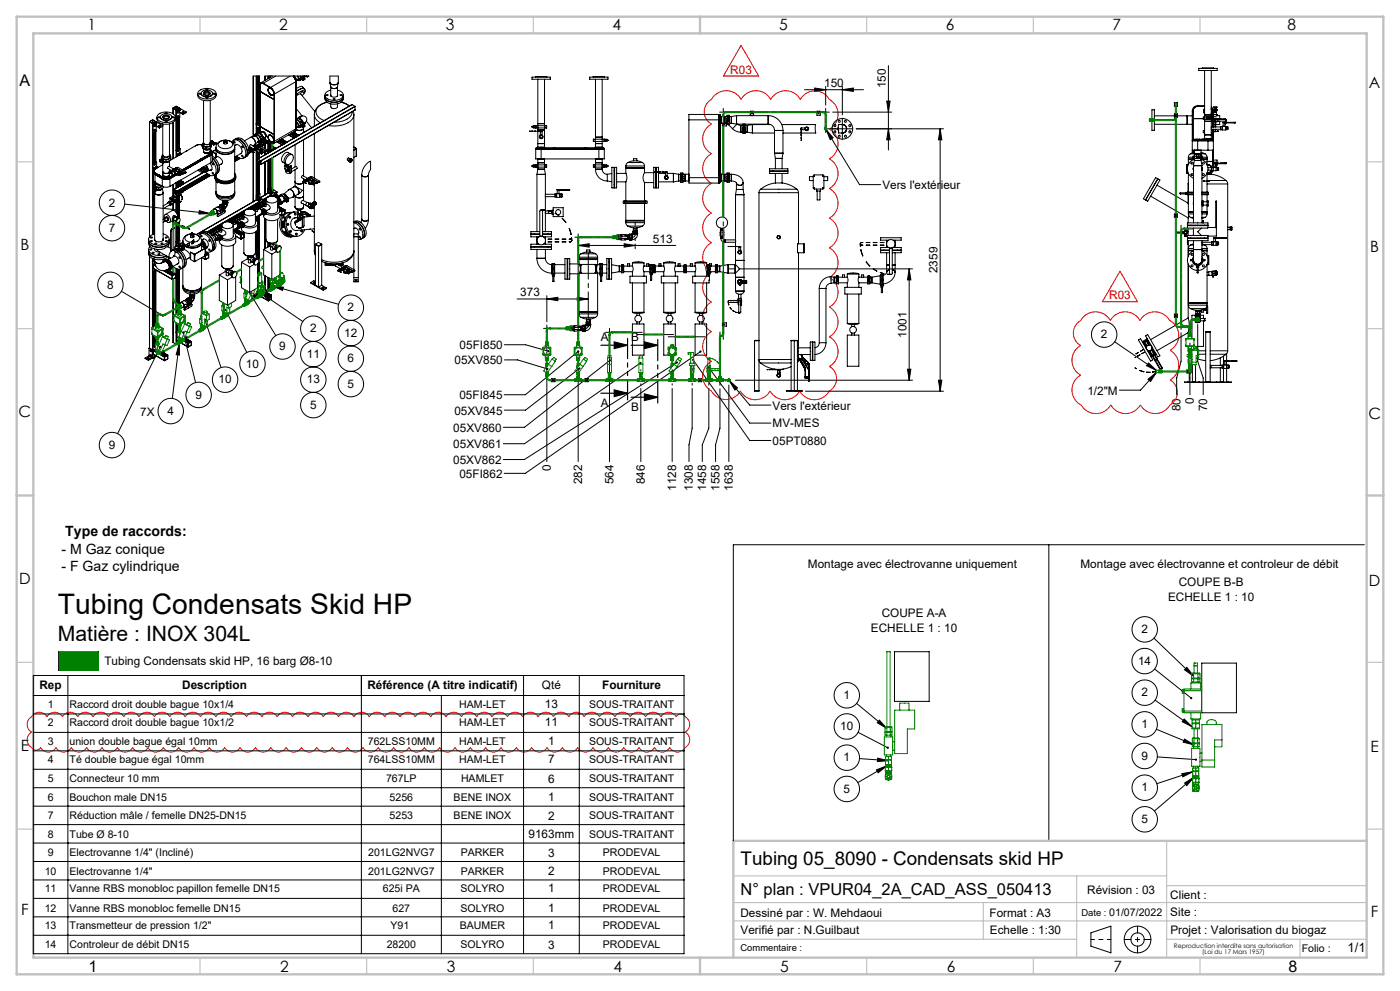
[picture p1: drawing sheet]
<svg xmlns="http://www.w3.org/2000/svg" width="420mm" height="297mm" viewBox="0 0 420 297" stroke-linecap="round" stroke-linejoin="round" font-family="sans-serif">
<defs><g id="words">
<text font-size="8.5" x="17.3" y="184.2">Tubing Condensats Skid HP</text>
<text font-size="6.3" x="17.3" y="192">Matière : INOX 304L</text>
<text font-size="5.6" x="222.2" y="259.1">Tubing 05_8090 - Condensats skid HP</text>
<text font-size="4.9" x="222.2" y="268.4">N° plan : VPUR04_2A_CAD_ASS_050413</text>
<g font-size="4.8">
<text x="5.9" y="25.7">A</text>
<text x="26.5" y="291.4">1</text>
<text x="386.5" y="291.4">8</text>
</g>
<g font-size="4.7">
<text x="26.3" y="9.1">1</text>
<text x="83.8" y="9.1">2</text>
<text x="133.8" y="9.1">3</text>
<text x="183.8" y="9.1">4</text>
<text x="233.8" y="9.1">5</text>
<text x="283.8" y="9.1">6</text>
<text x="333.8" y="9.1">7</text>
<text x="386.3" y="9.1">8</text>
<text x="410.7" y="26.2">A</text>
<text x="6.1" y="75">B</text>
<text x="411.1" y="75.5">B</text>
<text x="5.6" y="125">C</text>
<text x="410.5" y="125.5">C</text>
<text x="5.7" y="175">D</text>
<text x="410.7" y="175.5">D</text>
<text x="6.2" y="225">E</text>
<text x="411.2" y="225.5">E</text>
<text x="6.3" y="274.3">F</text>
<text x="411.3" y="274.7">F</text>
<text x="84.1" y="291.4">2</text>
<text x="134.1" y="291.4">3</text>
<text x="184.1" y="291.4">4</text>
<text x="234.1" y="291.4">5</text>
<text x="284.1" y="291.4">6</text>
<text x="334.1" y="291.4">7</text>
</g>
<g font-size="4.2">
<text x="19.6" y="160.7">Type de raccords:</text>
<text x="18.4" y="166">- M Gaz conique</text>
<text x="18.4" y="171.2">- F Gaz cylindrique</text>
</g>
<text font-size="3.9" x="404.3" y="285.3">1/1</text>
<g font-size="3.5" fill="#f00">
<text x="219.1" y="22.1">R03</text>
<text x="332.8" y="89.8">R03</text>
</g>
<g font-size="3.5">
<text x="247.3" y="26.1">150</text>
<text x="265.7" y="26.5" transform="rotate(-90 265.7 26.5)">150</text>
<text x="264.7" y="56.7">Vers l'extérieur</text>
<text x="32.6" y="61.9">2</text>
<text x="32.6" y="69.5">7</text>
<text x="195.9" y="72.8">513</text>
<text x="281.3" y="81.8" transform="rotate(-90 281.3 81.8)">2359</text>
<text x="32.2" y="86.5">8</text>
<text x="156.1" y="88.8">373</text>
<text x="104.3" y="93.3">2</text>
<text x="93" y="99.6">2</text>
<text x="103.3" y="101">12</text>
<text x="272" y="101.2" transform="rotate(-90 272 101.2)">1001</text>
<text x="330.3" y="101.4">2</text>
<text x="83.8" y="105">9</text>
<text x="92" y="107.3">11</text>
<text x="137.9" y="104.7">05FI850</text>
<text x="180.3" y="102.3">A</text>
<text x="189.3" y="102.3">B</text>
<text x="73.8" y="110.2">10</text>
<text x="104.3" y="108.6">6</text>
<text x="136.4" y="109.2">05XV850</text>
<text x="58.6" y="119.5">9</text>
<text x="65.6" y="114.9">10</text>
<text x="92" y="114.9">13</text>
<text x="104.3" y="116.2">5</text>
<text x="137.8" y="119.6">05FI845</text>
<text x="326.2" y="118.2">1/2&quot;M</text>
<text x="42.1" y="124.6">7X</text>
<text x="50.2" y="124.3">4</text>
<text x="93" y="122.5">5</text>
<text x="136.3" y="124.2">05XV845</text>
<text x="180.3" y="121.9">A</text>
<text x="189.3" y="123.1">B</text>
<text x="231.8" y="122.7">Vers l'extérieur</text>
<text x="354.2" y="123.2" transform="rotate(-90 354.2 123.2)">80</text>
<text x="358.2" y="121.2" transform="rotate(-90 358.2 121.2)">0</text>
<text x="362.1" y="123.2" transform="rotate(-90 362.1 123.2)">70</text>
<text x="136" y="129.4">05XV860</text>
<text x="231.8" y="128.1">MV-MES</text>
<text x="32.6" y="134.5">9</text>
<text x="136" y="134.3">05XV861</text>
<text x="231.8" y="133.3">05PT0880</text>
<text x="136" y="139.1">05XV862</text>
<text x="137.8" y="143.2">05FI862</text>
<text x="165.2" y="141.3" transform="rotate(-90 165.2 141.3)">0</text>
<text x="174.6" y="145.2" transform="rotate(-90 174.6 145.2)">282</text>
<text x="184" y="145.2" transform="rotate(-90 184 145.2)">564</text>
<text x="193.4" y="145.2" transform="rotate(-90 193.4 145.2)">846</text>
<text x="202.8" y="147.1" transform="rotate(-90 202.8 147.1)">1128</text>
<text x="207.9" y="147.1" transform="rotate(-90 207.9 147.1)">1308</text>
<text x="211.9" y="147.1" transform="rotate(-90 211.9 147.1)">1458</text>
<text x="215.9" y="147.1" transform="rotate(-90 215.9 147.1)">1558</text>
<text x="219.8" y="147.1" transform="rotate(-90 219.8 147.1)">1638</text>
<text x="242.4" y="170.4">Montage avec électrovanne uniquement</text>
<text x="324.2" y="170.2">Montage avec électrovanne et controleur de débit</text>
<text x="353.7" y="175.6">COUPE B-B</text>
<text x="264.5" y="184.8">COUPE A-A</text>
<text x="350.4" y="180.1">ECHELLE 1 : 10</text>
<text x="261.3" y="189.3">ECHELLE 1 : 10</text>
<text x="342.4" y="189.7">2</text>
<text x="31.3" y="199.2">Tubing Condensats skid HP, 16 barg Ø8-10</text>
<text x="341.4" y="199.2">14</text>
<text x="11.9" y="206.4">Rep</text>
<text x="54.7" y="206.4">Description</text>
<text x="110.2" y="206.4">Référence (A titre indicatif)</text>
<text x="162.6" y="206.4">Qté</text>
<text x="180.7" y="206.4">Fourniture</text>
<text x="253.1" y="209.5">1</text>
<text x="342.4" y="208.7">2</text>
<text x="163.5" y="212.2">13</text>
<text x="163.5" y="217.7">11</text>
<text x="252.1" y="218.9">10</text>
<text x="342.4" y="218.2">1</text>
<text x="164.4" y="223.2">1</text>
<text x="342.4" y="227.7">9</text>
<text x="164.4" y="228.8">7</text>
<text x="253.1" y="228.2">1</text>
<text x="164.4" y="234.6">6</text>
<text x="253.1" y="237.6">5</text>
<text x="342.4" y="237.2">1</text>
<text x="164.4" y="240.1">1</text>
<text x="164.4" y="245.7">2</text>
<text x="158.6" y="251.2">9163mm</text>
<text x="342.4" y="246.7">5</text>
<text x="164.4" y="256.7">3</text>
<text x="164.4" y="262.3">2</text>
<text x="164.4" y="267.5">1</text>
<text x="326.2" y="267.8">Révision : 03</text>
<text x="351.1" y="269.4">Client :</text>
<text x="164.4" y="273.3">1</text>
<text x="222.2" y="274.8">Dessiné par : W. Mehdaoui</text>
<text x="296.9" y="274.7">Format : A3</text>
<text x="351.1" y="274.6">Site :</text>
<text x="164.4" y="278.5">1</text>
<text x="222.2" y="279.9">Verifié par : N.Guilbaut</text>
<text x="297" y="279.8">Echelle : 1:30</text>
<text x="351.1" y="280.1">Projet : Valorisation du biogaz</text>
<text x="164.4" y="284.4">3</text>
</g>
<g font-size="3.2">
<text x="14.3" y="212.1">1</text>
<text x="20.9" y="212.1">Raccord droit double bague 10x1/4</text>
<text x="137.8" y="212.1">HAM-LET</text>
<text x="176.7" y="212.1">SOUS-TRAITANT</text>
<text x="14.3" y="217.6">2</text>
<text x="20.9" y="217.6">Raccord droit double bague 10x1/2</text>
<text x="137.8" y="217.6">HAM-LET</text>
<text x="176.7" y="217.6">SOUS-TRAITANT</text>
<text x="14.3" y="223.1">3</text>
<text x="20.9" y="223.1">union double bague égal 10mm</text>
<text x="110.4" y="223.1">762LSS10MM</text>
<text x="137.8" y="223.1">HAM-LET</text>
<text x="176.7" y="223.1">SOUS-TRAITANT</text>
<text x="14.3" y="228.7">4</text>
<text x="20.9" y="228.7">Té double bague égal 10mm</text>
<text x="110.4" y="228.7">764LSS10MM</text>
<text x="137.8" y="228.7">HAM-LET</text>
<text x="176.7" y="228.7">SOUS-TRAITANT</text>
<text x="14.3" y="234.5">5</text>
<text x="20.9" y="234.5">Connecteur 10 mm</text>
<text x="115.8" y="234.5">767LP</text>
<text x="138.3" y="234.5">HAMLET</text>
<text x="176.7" y="234.5">SOUS-TRAITANT</text>
<text x="14.3" y="240">6</text>
<text x="14.3" y="245.5">7</text>
<text x="20.9" y="240">Bouchon male DN15</text>
<text x="20.9" y="245.5">Réduction mâle / femelle DN25-DN15</text>
<text x="116.9" y="240">5256</text>
<text x="116.9" y="245.5">5253</text>
<text x="136.1" y="240">BENE INOX</text>
<text x="136.1" y="245.5">BENE INOX</text>
<text x="176.7" y="240">SOUS-TRAITANT</text>
<text x="176.7" y="245.5">SOUS-TRAITANT</text>
<text x="14.3" y="251.1">8</text>
<text x="20.9" y="251.1">Tube Ø 8-10</text>
<text x="176.7" y="251.1">SOUS-TRAITANT</text>
<text x="14.3" y="256.6">9</text>
<text x="20.9" y="256.6">Electrovanne 1/4&quot; (Incliné)</text>
<text x="110.4" y="256.6">201LG2NVG7</text>
<text x="138.2" y="256.6">PARKER</text>
<text x="180.9" y="256.6">PRODEVAL</text>
<text x="13.4" y="262.1">10</text>
<text x="20.9" y="262.1">Electrovanne 1/4&quot;</text>
<text x="110.4" y="262.1">201LG2NVG7</text>
<text x="138.2" y="262.1">PARKER</text>
<text x="180.9" y="262.1">PRODEVAL</text>
<text x="13.4" y="267.4">11</text>
<text x="20.9" y="267.4">Vanne RBS monobloc papillon femelle DN15</text>
<text x="114.9" y="267.4">625i PA</text>
<text x="138.1" y="267.4">SOLYRO</text>
<text x="180.9" y="267.4">PRODEVAL</text>
<text x="13.4" y="273.2">12</text>
<text x="20.9" y="273.2">Vanne RBS monobloc femelle DN15</text>
<text x="117.8" y="273.2">627</text>
<text x="138.1" y="273.2">SOLYRO</text>
<text x="180.9" y="273.2">PRODEVAL</text>
<text x="13.4" y="278.4">13</text>
<text x="20.9" y="278.4">Transmetteur de pression 1/2&quot;</text>
<text x="117.1" y="278.4">Y91</text>
<text x="137.9" y="278.4">BAUMER</text>
<text x="180.9" y="278.4">PRODEVAL</text>
<text x="13.4" y="284.2">14</text>
<text x="20.9" y="284.2">Controleur de débit DN15</text>
<text x="116" y="284.2">28200</text>
<text x="138.1" y="284.2">SOLYRO</text>
<text x="180.9" y="284.2">PRODEVAL</text>
<text x="390.5" y="285.3">Folio :</text>
</g>
<g font-size="2.8">
<text x="324.4" y="274.6">Date : 01/07/2022</text>
<text x="222.2" y="285.1">Commentaire :</text>
</g>
<g font-size="1.9">
<text x="352.2" y="284.1">Reproduction interdite sans autorisation</text>
<text x="360.7" y="285.9">(Loi du 17 Mars 1957)</text>
</g>
</g></defs>
<g fill="none" stroke="#000" stroke-width=".3">
<path d="M314.7 163.3v88.3M409.3 163.3h-189.3v88.7M17.6 195.4h11.9v5.5h-11.9zM327.3 279.6l6-2v8l-6-2z"/>
<circle cx="341.3" cy="281.6" r="4"/>
<circle cx="341.3" cy="281.6" r="2"/>
</g>
<path d="M341.3 277.6v8M345.3 281.6h-8" fill="none" stroke="#000" stroke-width=".3" stroke-dasharray="30.5 1.3 1.3 1.3" stroke-dashoffset="28.4"/>
<path d="M327.3 281.6h6" fill="none" stroke="#000" stroke-width=".3" stroke-dasharray="30.5 1.3 1.3 1.3" stroke-dashoffset="29.4"/>
<g fill="none" stroke="#c0c0c0" stroke-width=".35">
<path d="M60 5v5M110 5v5M160 5v5M260 5v5M310 5v5M360 5v5M5 48.5h5M410 48.5h5M5 98.5h5M410 98.5h5M5 198.5h5M410 198.5h5"/>
<path d="M5 248.5h5M350 252v35M410 248.5h5M220 262.5h130M220 276h190M220 270.5h190M295 270.5v11M323 262.5v24.5M350 265.4h60M60 287v5M110 287v5M160 287v5"/>
<path d="M220 281.5h103M260 287v5M310 287v5M350 281.5h60M360 287v5M390 281.5v5.5"/>
</g>
<path d="M5 5h410v287h-410zM10 10h400v277h-400zM210 5v5M5 148.5h5M410 148.5h5M410 252h-190v35M210 287v5" fill="none" stroke="#c0c0c0" stroke-width=".7"/>
<path d="M17.6 195.4h11.9v5.5h-11.9z" fill-rule="evenodd" fill="#008000"/>
<path d="M222.3 13.6l5.3 9.2h-10.6zM214.2 28.8a5.1 5.1 0 0 1 8.1 1 5.1 5.1 0 0 1 8.9 0 5.1 5.1 0 0 1 8.9 0 5 5 0 0 1 8.7 0 5.1 5.1 0 0 1 0 8.9 5.1 5.1 0 0 1 0 8.9 5.1 5.1 0 0 1 0 8.9 5.1 5.1 0 0 1 0 8.9 5.1 5.1 0 0 1 0 8.9 5.1 5.1 0 0 1 0 8.8 5.1 5.1 0 0 1 0 8.9 5.1 5.1 0 0 1 0 8.9 5.1 5.1 0 0 1 0 8.9 4.2 4.2 0 0 1 0 7.4 5.1 5.1 0 0 1-8.9 0 5.1 5.1 0 0 1-8.9 0 5.1 5.1 0 0 1-8.9 0 5 5 0 0 1-8.7 0 5.1 5.1 0 0 1 0-8.9 5.1 5.1 0 0 1 0-8.9 5.1 5.1 0 0 1 0-8.9 5.1 5.1 0 0 1 0-8.9 5.1 5.1 0 0 1 0-8.9 5.1 5.1 0 0 1 0-8.9 5.1 5.1 0 0 1 0-8.9 5.1 5.1 0 0 1 0-8.8 5.1 5.1 0 0 1 0-8.9 4.2 4.2 0 0 1 0-7.4zM325 95a5.1 5.1 0 0 1 8.1 1.1 5.1 5.1 0 0 1 8.9 0 5.1 5.1 0 0 1 8.9 0 5.1 5.1 0 0 1 .1 8.9 5.1 5.1 0 0 1 0 8.9 4.3 4.3 0 0 1 0 7.4 5.1 5.1 0 0 1-8.9 0 5.1 5.1 0 0 1-8.9 0 5.1 5.1 0 0 1-8.9 0v.1a5.1 5.1 0 0 1-.1-9 5.1 5.1 0 0 1 0-8.9 4.3 4.3 0 0 1 0-7.4zM336 81.3l5.3 9.1h-10.6zM9.9 214.3a2.63 2.63 0 0 1 4.2 .5 2.63 2.63 0 0 1 4.6 0 2.63 2.63 0 0 1 4.6 0 2.63 2.63 0 0 1 4.6 0 2.63 2.63 0 0 1 4.6 0 2.63 2.63 0 0 1 4.6 0 2.63 2.63 0 0 1 4.6 0 2.63 2.63 0 0 1 4.6 0 2.63 2.63 0 0 1 4.6 0 2.63 2.63 0 0 1 4.6 0 2.63 2.63 0 0 1 4.6 0 2.63 2.63 0 0 1 4.7 0 2.63 2.63 0 0 1 4.6 0 2.63 2.63 0 0 1 4.6 0 2.63 2.63 0 0 1 4.6 0 2.63 2.63 0 0 1 4.6 0 2.63 2.63 0 0 1 4.6 0 2.63 2.63 0 0 1 4.6 0 2.63 2.63 0 0 1 4.6 0 2.63 2.63 0 0 1 4.6 0 2.63 2.63 0 0 1 4.6 0 2.63 2.63 0 0 1 4.6 0 2.63 2.63 0 0 1 4.6 0 2.63 2.63 0 0 1 4.6 0 2.63 2.63 0 0 1 4.6 0 2.63 2.63 0 0 1 4.6 0 2.63 2.63 0 0 1 4.6 0 2.63 2.63 0 0 1 4.6 0 2.63 2.63 0 0 1 4.6 0 2.63 2.63 0 0 1 4.6 0 2.63 2.63 0 0 1 4.6 0 2.63 2.63 0 0 1 4.6 0 2.63 2.63 0 0 1 4.6 0 2.63 2.63 0 0 1 4.6 0 2.63 2.63 0 0 1 4.6 0 2.63 2.63 0 0 1 4.6 0 2.63 2.63 0 0 1 4.7 0 2.63 2.63 0 0 1 4.6 0 2.63 2.63 0 0 1 4.6 0 2.63 2.63 0 0 1 4.6 0 2.63 2.63 0 0 1 4.6 0 2.63 2.63 0 0 1 4.6 0 1.64 1.64 0 0 1 2.8 .1 2.63 2.63 0 0 1-.2 4.5 2.74 2.74 0 0 1-.1 4.8 2.63 2.63 0 0 1-4.5-.2 2.63 2.63 0 0 1-4.6 0 2.63 2.63 0 0 1-4.6 0 2.63 2.63 0 0 1-4.6 0 2.63 2.63 0 0 1-4.6 0 2.63 2.63 0 0 1-4.6 0 2.63 2.63 0 0 1-4.6 0 2.63 2.63 0 0 1-4.6 0 2.63 2.63 0 0 1-4.6 0 2.63 2.63 0 0 1-4.6 0 2.63 2.63 0 0 1-4.6 0 2.63 2.63 0 0 1-4.6 0 2.63 2.63 0 0 1-4.6 0 2.63 2.63 0 0 1-4.6 0 2.63 2.63 0 0 1-4.6 0 2.63 2.63 0 0 1-4.6 0 2.63 2.63 0 0 1-4.6 0 2.63 2.63 0 0 1-4.6 0 2.63 2.63 0 0 1-4.6 0 2.63 2.63 0 0 1-4.6 0 2.63 2.63 0 0 1-4.6 0 2.63 2.63 0 0 1-4.6 0 2.63 2.63 0 0 1-4.6 0 2.63 2.63 0 0 1-4.6 0 2.63 2.63 0 0 1-4.7 0 2.63 2.63 0 0 1-4.6 0 2.63 2.63 0 0 1-4.6 0 2.63 2.63 0 0 1-4.6 0 2.63 2.63 0 0 1-4.6 0 2.63 2.63 0 0 1-4.6 0 2.63 2.63 0 0 1-4.6 0 2.63 2.63 0 0 1-4.6 0 2.63 2.63 0 0 1-4.6 0 2.63 2.63 0 0 1-4.6 0 2.63 2.63 0 0 1-4.6 0 2.63 2.63 0 0 1-4.6 0 2.63 2.63 0 0 1-4.6 0 2.63 2.63 0 0 1-4.6 0 2.63 2.63 0 0 1-4.6 0 2.63 2.63 0 0 1-4.6 0 2.63 2.63 0 0 1-4.6 0 2.63 2.63 0 0 1-4.6 0 1.64 1.64 0 0 1-2.9-.1 2.63 2.63 0 0 1 .2-4.5 2.74 2.74 0 0 1 .1-4.8z" fill="none" stroke="#f00" stroke-width=".3"/>
<path d="M359.6 95.2h-.6" fill="none" stroke="#000" stroke-width=".3" stroke-dasharray="30.5 1.3 1.3 1.3" stroke-linecap="butt"/>
<g fill="none" stroke="#000" stroke-width=".3">
<path d="M266.5 19.7v25.3M44.8 36.5v34.5M44.9 36.4l.9 .6M44.9 36.4l.9-.5 .9 .5M44.9 36.4h.1M45.7 36h.1M45.7 36v34.3M45.7 36l-.8 .4M45.8 39.7l.1 .1M45.8 36l.8 .4M45.8 36v1.2M45.8 39.8v9.3"/>
<path d="M45.9 36.8v.1M45.9 36.8h.1M45.9 37.4v2.4M46 36.8v.1M46 36.9l-.2 .1M46 37.3l-.1 .1M46 37.2l-.2 .1M46 37.3l1.9 1.1M46 37.2l1.9 1M46 36.8l-.2 .2M46.1 36.9l-.1 .1M46.1 39.7l-.1 9.3"/>
<path d="M46.3 37.9h-.1M46.3 39.1h-.1M46.3 36.5v.4M46.3 37.7v.2M46.3 38.9v.2M46.3 39.6v9.2M46.3 36.5l.1 .1M46.3 38.8l.2 .1-.2 .3zM46.3 36.5h.1M46.4 38.9v-.1l-.1 .3M46.4 36.6h.1M46.4 36.6v.2"/>
<path d="M46.4 37.5v.2M46.4 39.5v9.3M46.5 36.6v.2M46.5 39.4v9.3M46.5 37.6l-.2 .4v-.4v.3M46.6 37.1h.4M46.6 36.4v.1M46.6 36.5l-.1 .1M46.7 36.4l-.2 .2M46.7 36.5v.2M46.7 39.3v9.3M46.9 37.8v1.4l-1 .6"/>
<path d="M46.9 37.1v.1M47 36.6l-1.1 .5M47 36.6l-1 .6M47 36.6l1.8 1.1-.9 .5M47.1 35.1v.6a3.1 3.1 0 0 0 4.1 1.3 1.69 1.69 0 0 0 1.4-1.3v-.6M47.5 34.4a3.6 3.6 0 0 1 5.1 .5 2.38 2.38 0 0 1-3.1 1.8 1.87 1.87 0 0 1-2.3-2zM47.5 35.1v-.1a.28 .28 0 0 1 .5 0 .28 .28 0 0 1-.1 .4 .28 .28 0 0 1-.4-.2zM47.7 37.7h.4M47.9 38.2v.2M48.1 35a1.98 1.98 0 0 0 3.3 .5l.1-.5M48.4 34.5l1.1-.4a1.36 1.36 0 0 1 1.9 1.3 2.05 2.05 0 0 1-3.3-.4zM48.8 37.8l-.9 .6"/>
<path d="M48.8 37.1v10.1l.3 .4M48.9 35.1a1.05 1.05 0 0 1 1.8 0M48.9 35.1h.1M48.9 35.1l.3 .4 .6 .1 .7-.1 .2-.4M49 34.7l.5-.2a.77 .77 0 0 1 .9 0 .77 .77 0 0 1 .3 .9l-.5 .2a.77 .77 0 0 1-.9 0 .77 .77 0 0 1-.3-.9zM49.6 36.3v-.1a.28 .28 0 0 1 .5 0 .28 .28 0 0 1-.1 .4 .28 .28 0 0 1-.4-.2zM49.6 34.1a.23 .23 0 0 1 .2-.3 .23 .23 0 0 1 .2 .3M50.7 35.3l-.9-.4-.8 .4M50.7 35.1h.1M50.8 37.1v10.1l-.1 .3M51.7 35.1v-.1a.28 .28 0 0 1 .4 0 .28 .28 0 0 1 0 .4 .28 .28 0 0 1-.4-.2zM51.9 32.4v1.7"/>
<path d="M51.9 32.4l.9 .5 .3-.1M51.9 36.7v10.9M52 32.4h.1M52 32.4l.8 .5 .2-.1M52.8 31.9l-.9 .5M52.8 31.9h.1M52.8 31.9v15.2M52.8 31.9l-.8 .5M52.9 35.6l.1 .1M52.9 31.9l.9 .5M52.9 31.9v1.2M52.9 32.7v.2"/>
<path d="M52.9 32.7h.2M53 33.3v2.4M53 32.7h-.1M53 32.7v.1M53 32.8h.1M53.1 33.2l-.1 .1M53.1 33.1l-.2 .1v11.8M53.1 33.1l1.8 1M53.1 33.2l1.8 1.1M53.1 32.7h.1M53.1 32.8v.2M53.1 35.6v9.3"/>
<path d="M53.3 33.8h.1M53.3 35h.1M53.3 32.5h.2M53.3 32.5v.3M53.3 33.6v.2M53.3 34.8v.2M53.3 35.5v9.3M53.4 34.8h.2l-.2 .3zM53.5 34.8v-.1l-.2 .3M53.5 32.5h.1M53.5 32.5v.2M53.5 33.5v.1"/>
<path d="M53.5 35.4v9.3M53.5 33.5l-.1 .4 .2-.4M53.5 33.5l-.2 .3M53.6 32.5v.2M53.6 35.4v9.2M53.7 33h.4M53.7 32.4l-.4 .1M53.7 32.4h.1M53.8 32.4l-.2 .1M53.8 32.4v.2M53.8 35.2v9.3M53.9 33.7v1.5l-.9 .5"/>
<path d="M53.9 33v.1M54.1 32.5l-1.2 .6M54.1 32.5l-1 .6M54.1 32.5l1.8 1.1M54.7 33.7h.4M54.9 34.1v.2M55.9 33.6l-1 .5M55.9 33.6l-1 .7M59.3 28.1v.5a2.98 2.98 0 0 0 4 1.4 1.8 1.8 0 0 0 1.5-1.4v-.5M59.7 27.3a3.6 3.6 0 0 1 5.1 .6 2.38 2.38 0 0 1-3.1 1.8 1.87 1.87 0 0 1-2.3-2zM59.7 28h.1a.28 .28 0 0 1 .4-.1 .28 .28 0 0 1-.1 .5 .28 .28 0 0 1-.4-.2zM60.4 28a1.98 1.98 0 0 0 3.3 .4l.1-.4"/>
<path d="M60.6 27.5l1.1-.5a1.36 1.36 0 0 1 2 1.3 2.05 2.05 0 0 1-3.3-.4zM61.1 30.1v13.3l.2 .4M61.2 28.1a1.05 1.05 0 0 1 1.8 0M61.2 28.1h.1M61.2 28.1l.2 .3 .7 .1 .6-.1 .3-.3M61.2 27.7l.5-.3a.77 .77 0 0 1 .9 0 .77 .77 0 0 1 .3 .9l-.5 .2a.77 .77 0 0 1-.9 0 .77 .77 0 0 1-.3-.8zM61.8 29.2a.28 .28 0 0 1 .5-.1 .28 .28 0 0 1-.1 .5 .28 .28 0 0 1-.4-.2zM61.9 27a.23 .23 0 0 1 .2-.3 .23 .23 0 0 1 .2 .3M62.9 28.2l-.8-.3-.9 .3M63 28.1h.1M63.1 30.1v13.3l-.2 .4M63.9 28a.28 .28 0 0 1 .5-.1 .28 .28 0 0 1-.1 .5 .28 .28 0 0 1-.4-.2z"/>
<path d="M76.8 22.8v17.2M76.9 22.8v14.3M77 37.3v2.6M77 39.9a1.23 1.23 0 0 1 1.5 .9M77 39.9l-.4 .3M77.1 39h.1M77.1 39l.7 .5M77.1 38.5v.5M77.1 38.5h.1M77.1 38.5l.7 .5M77.2 22.8l-.1 14.2M77.4 38.3h.1"/>
<path d="M77.4 38.3l.4 .3M77.4 38.3l-.3 .2M77.4 22.8v14.1M77.5 22.8v14M77.5 37.2v.1M77.5 39.4v.1M77.5 37.2l-.1 .3M77.5 39.4l-.1 .2M77.6 22.8v13.9M77.6 39.9h.3l-.1-17.1h-1.8v18.1M77.7 39.4l-.2 .4 .2-.4M77.7 40l.8-.4a1.16 1.16 0 0 1 1 1.7"/>
<path d="M77.7 40a1.09 1.09 0 0 1 1.2 1M77.7 40a1.13 1.13 0 0 1 1.1 .9M77.7 38.1l.1 .3M77.7 38.1l.1 .1M77.7 38.1h.1M77.8 38.1h.1M77.8 36.6l-1 .6 .2 .1M77.8 38.6h.1M77.8 38v.1M77.8 36.8l-.8 .5M78 25.7a.62 .62 0 0 1 .3-.7 .62 .62 0 0 1 .7 .1l2.5 1.5 .5 .7 .2 .8M78 25.7v14.1l.1-1.8"/>
<path d="M78.1 37.9h.1M78.1 37.9l4.1 2.4M78.1 27.5v10.4M78.1 27.5l4.1 2.3M78.1 38h.1M78.1 27.5h.1M78.1 25.6v1.8M78.1 27.4l4.1 2.4M78.1 25.6l-.1 .1M78.4 39.6a1.1 1.1 0 0 1 1.1 .5 1.1 1.1 0 0 1 0 1.2M78.4 25h-.1M78.4 25l-.3 .6"/>
<path d="M78.5 39.5a1.09 1.09 0 0 1 1.1 .5 1.09 1.09 0 0 1-.1 1.3M79 24.9a.7 .7 0 0 0-.8 0 .7 .7 0 0 0-.4 .7M79 24.9l2.2 1.3M79.1 39.5h.1M79.1 39.5l.6 .6 .1 .7M80.4 22.8v.8M80.5 22.8v.7M80.5 26.7a.58 .58 0 0 1 1.1 0M80.7 26.5a1.2 1.2 0 0 1 1.2 .6 1.2 1.2 0 0 1-.2 1.4 1.4 1.4 0 0 1-1-2zM80.7 22.8v.6M80.9 22.8v.5M81.1 22.8v.4"/>
<path d="M81.2 22.8v.3M81.2 26.4a.91 .91 0 0 0-.8 .8 .91 .91 0 0 0 .5 .9l.5 .4a.57 .57 0 0 0 .7-.2 .57 .57 0 0 0 0-.7M81.2 26.2l.8 .9 .3 1.1M81.3 26.4a.66 .66 0 0 0-.9 .2 .66 .66 0 0 0 .1 .9 1.02 1.02 0 0 0 .5 .9 1.02 1.02 0 0 0 1.1-.1l.1-.2M81.3 26.5a.64 .64 0 0 0-.8 .1 .64 .64 0 0 0 .1 .9 .96 .96 0 0 0 .5 .9 .96 .96 0 0 0 1-.1l.1-.4M81.4 23v-.2h-1.9v1.3M81.5 22.8h11.1M81.8 22.8l-3.6 2.1M82.2 28.2h.1M82.2 28.1l-.3 .4h-.4M82.2 28.1v14.1M82.3 28.2v14.1"/>
<path d="M82.7 22.8l-3.7 2.1M87.1 22.8l-5.9 3.4M87.3 40l1.7 .9M87.5 39.9l1.7 .9M87.7 39.8l1.7 .9M87.9 22.8l.6 .8 .2 .9M88 39.6l1.6 .9M88.2 22.9v.1M88.2 22.9h.1M88.2 22.9v.2M88.2 23v.1M88.2 23h.1"/>
<path d="M88.2 22.8v.1M88.2 23.1l.4 .5M88.5 39.3v.6M88.6 23.6l.1 .2M88.6 23.6v.1M88.6 39.2h-.1M88.6 23.7h.1M88.6 23.7l.2 .2M88.6 23.7l.1 .1M88.6 39.1h.1M88.7 39.1l-.1 .1M88.7 23.8h.1"/>
<path d="M88.7 39.1l-.2 .1M88.7 39.1h.1M88.7 23.8l.1 .2M88.7 39v.1M88.7 38.6l-.3 .8-6.4 3.7M88.7 24.5l-6.4 3.7M88.7 24.5v14.1M88.7 38.6l-6.4 3.7M88.7 38.6v.2M88.7 24.5h.1M88.7 38.6h.1M88.8 23.9v.4"/>
<path d="M88.8 23.9h.1M88.8 38.7h.1M88.8 38.7l-.1 .2M88.8 23.9v.1M88.8 38.7v.1M88.8 24h.1M88.8 38.4v.4M88.8 24.3l-.1 .1M88.8 38.4l-.1 .1M88.8 38.8l-.1 .2M88.8 24v14.7M88.8 35.3h.1"/>
<path d="M88.8 24.3h.1M88.9 24.5h.1M88.8 23.8l-.5-1 .6 1.1M88.8 23.8l.1 3.8M88.9 35h.1M88.9 38.2h.1M88.8 38.9l-.1 .2M88.8 23.8h-.1M88.8 38.9l-.1 .1M88.9 27.4h.1M88.9 27.7h.1M88.9 35.3h.1"/>
<path d="M88.9 35.3l-.1 3.6M88.9 27.7v7.5M88.9 38.9l-.2 .2M88.9 38.9h.1M88.9 27.6v.1M88.9 35.2v.1M88.9 35.2l-.1 .1M88.9 26.5l1.7-.6 1 1.2M88.9 28.2l1.5-.9a.78 .78 0 0 1 1.2-.1l-1 1.5M88.9 28.3l.2-.1-.2 .3M88.9 35.9l.8 .5 .4 1M88.9 35.7l1.1 .9"/>
<path d="M88.9 35.6a1.12 1.12 0 0 1 1.5 .7M88.9 36h.4M88.9 32.6l1.8 2.2M88.9 27.7v7.3M88.9 24.5v2.9M88.9 35.3v2.9M88.9 36.5l.3 .2a1 1 0 0 1 .1 1.4 1.22 1.22 0 0 0-.4-1.6zM89.3 22.8a.9 .9 0 0 1 0 1.2M89.3 24l-.4 .2M89.3 22.8a.88 .88 0 0 1 0 1.2M89.6 38h.3M89.6 23.8h.3"/>
<path d="M89.7 35.6a1.12 1.12 0 0 1 1.1 .9 1.11 1.11 0 0 0-1.1-.9zM90 36.6l.4 .7M90 22.8l.1 .4M90.1 37.6l-.2 .4h-.5M90.1 23.5l-.2 .4h-.5M90.1 37.4l.9 .5M90.1 37.6l.9 .5M90.1 23.2l.9 .5M90.1 23.5l.9 .5M90.1 23.2l-.1 .4-.7 .4M90.1 37.4l-.1 .3-1.1 .7M90.1 22.8l.3 .4"/>
<path d="M90.2 28.1l4.3 5.3M90.2 35.2l-.5 .4M90.3 34.9l-.6 .7M90.3 34.9l-1 .6M90.3 34.9l.5-.1a1.11 1.11 0 0 1 1.2 .7 1.11 1.11 0 0 1-.6 1.4M90.3 37.5l-.2 .1M90.3 23.4l-.2 .1M90.3 28.2h-.4l-1 .5M90.3 23.4h.1M90.3 37.5h.1M90.4 37.3l.1 .2M90.4 37.9l.6 .3"/>
<path d="M90.4 37.9l-.6 .3-.5-.1M90.4 23.2l.1 .1M90.4 23.8l.6 .3M90.4 23.8l-.6 .3-.5-.1M90.4 37.5h.1M90.4 23.4h.1M90.4 37.9h.1M90.4 23.8h.1M90.4 27.5l.4-.2-.5 .4zM90.4 37.9l-.4 .3M90.4 23.8l-.4 .3M90.4 36.3l-.4 .3"/>
<path d="M90.4 36.3l.3 .5M90.5 37.5l.5 .2M90.5 23.3l.5 .3M90.7 22.8l.2 .3M90.8 36.5h.1M90.8 36.5l-.2 .1M90.8 36.5l.6 .4M90.8 37l-.4 .3M90.8 22.9l-.4 .3M90.8 36.8l.4 .2-.2 .1M90.8 36.8l.2 .3M90.9 22.8l.1 .2"/>
<path d="M90.9 37.3h.1M90.9 23.1h.1M90.9 23.1l-.4 .2M90.9 37.3l-.4 .2M90.9 37.2l.1 .4 .2-.3M90.9 23.1l.1 .3 .2-.2M90.9 37.2l.2 .1M90.9 23.1l.2 .1zM90.9 36.8h-.1M91 37.9h.1M91 23.6v.1M91 24v.1"/>
<path d="M91 37.7v.2M91 38.1v.1M91 27.7l.3-.2-.4 .3zM91 36.8l.1 .2M91 22.8l.1 .1M91 38.2l.1 .1M91.1 38.3a1.42 1.42 0 0 1-2.2 .6M91.1 38.3a1.41 1.41 0 0 1-2.2 .6M91.1 38.4v1.3M91.1 37v.1M91.1 22.9v.1M91.1 22.9l-.1 .1"/>
<path d="M91.1 37l-.1 .1M91.1 23.2v.1M91.1 37.3v.1M91.1 23.3h.1M91.1 37.1h.1M91.1 22.8l-.1 .2M91.2 26.5h-.8l-1.5 .9M91.2 37.9h.1M91.2 23.6l-.2 .1M91.2 37.8v.1M91.2 37.4h-.1M91.2 37.3l.2 .2"/>
<path d="M91.2 23.2l.2 .1M91.2 23.2l-.1 .1M91.2 37.3v.1M91.2 37.7l.2 .1M91.2 23.6l.2 .1M91.3 22.8h.1M91.3 36.9l.1 .2M91.3 36.9l-.7-.3 .3 .7M91.3 22.8l.1 .1M91.4 37.1l-.3 .3M91.4 22.9l-.3 .4M91.4 22.8h-.1"/>
<path d="M91.4 37.5l-.4 .2M91.4 37.5l-.4 .4M91.4 23.3l-.4 .4M91.4 23.7l-.4 .4M91.4 37.8l-.4 .4M91.4 37.8l-.4 .3M91.4 23.3l-.4 .3M91.4 23.7l-.4 .3M91.4 36.9l.1 .1M91.4 36.9h-.1M91.5 22.8v.1M91.5 37l-.1 .1"/>
<path d="M91.5 37l-.3 .3M91.5 22.9h-.1M91.5 22.9l-.3 .3M91.8 22.9l.4 .2M91.9 36.3l1.6 2M91.9 22.8l-.5 .2M91.9 22.8h.1M91.9 22.8l.3 .1M92.2 22.9v.2M92.4 22.8l-.2 .1M92.6 22.8l-.4 .3M92.6 22.8h.1"/>
<path d="M94.3 34.3a3 3 0 0 0 1.8 2.5M94.3 34.3v3.6M97.5 28.5v.5a2.98 2.98 0 0 0 3.9 1.4 1.8 1.8 0 0 0 1.6-1.4v-.5M97.5 29.1a2.93 2.93 0 0 0 3.9 1.4 1.72 1.72 0 0 0 1.6-1.4v.5a2.98 2.98 0 0 1-4 1.5 1.81 1.81 0 0 1-1.5-1.5zM97.5 30.8a2.88 2.88 0 0 0-2.5 3.5 4 4 0 0 0 2.3 1.8M97.5 30.8a4.1 4.1 0 0 0-3.2 3.5M98.1 30.6l-.6 .2M99 22.8h2.5v1.9a1.46 1.46 0 0 1-2.5 0zM99 24.8l.2 1.2M99.2 31.1v.9a1.16 1.16 0 0 0 2 0v-.9M99.2 27a1.44 1.44 0 0 0-1.4 .7 1.44 1.44 0 0 0 0 1.6 3.6 3.6 0 0 0 5.2-.6 1.72 1.72 0 0 0-1.8-1.7M99.2 28.3a1.08 1.08 0 0 0 .8 .9 1.08 1.08 0 0 0 1.1-.4l.1-.5"/>
<path d="M99.2 28.7h.1M99.2 26v2.7M99.2 26a1.23 1.23 0 0 0 2 0M101.2 28.7h.1M101.2 26v2.7M101.5 24.8l-.3 1.2M102.4 30.6l.5 .2M102.9 30.8l1.9 1M102.9 30.8h.1M105.6 31.4h.1M105.6 31.4l-28.3 16.3M105.6 31.4l.9 .5"/>
<path d="M105.7 33.5a4.1 4.1 0 0 1-4.2 3.1h-1.3M106 33.3l.2 1M106.2 34.3a4.4 4.4 0 0 1-4.5 3.4l-3.2-.1M106.2 34.3v46.5M106.5 31.9h.1M106.5 31.9l-28.3 16.3M106.5 32.9v.1M106.5 32.9l-28.3 16.4M106.5 31.9l-29.2 16.8M106.5 31.9v1M158.9 39.3h.2M158.9 39.3h.1"/>
<path d="M159.1 39.3h.1M159.5 39.3h.4M159.5 39.3h.1M159.6 23.1h5.5v.6h-5.5zM159.7 37.9v.2M159.7 37.9h1v.2h-1M159.9 39.3h.1M160.3 38.1h-.3l-.1 .2h.7M160.3 39.3h.4M160.3 39.3h.1M160.6 37.7h-.7l.1 .2h.3M160.6 37.7h.2"/>
<path d="M160.6 38.3h.2M160.6 37.7v.6M160.7 23.1h3.4M160.7 39.3h.1M160.8 37.7h2.7M160.8 38.3h2.7M160.8 37.7v.6M161.1 39.3h.4M161.1 39.3h.1M161.3 37.1h2.1M161.3 39h2.1M161.3 23.7v20.6"/>
<path d="M161.5 39.3h.1M161.9 39.3h.5M161.9 39.3h.1M162.1 39.3v1.2M162.4 39.3l.3 .2h-.6M162.4 39.3h.1M162.6 39.5v1M163.4 23.7v14M163.4 38.3v6M163.5 37.7v.6M163.5 38.3h.4M163.5 37.7h.4"/>
<path d="M163.9 37.7v.6M176.9 23.1h5.5v.6h-5.5zM178 23.1h3.4M178.6 23.7v18M180.7 23.7v20.6M206.7 35.9v-1.6h9v1.6M206.7 35.9v17.3M206.7 35.9h9.3M215.7 35.9v17.3M215.7 34.3h.1M215.7 34.3v1.6M215.7 35.9h.1"/>
<path d="M215.7 34.4h.1M215.7 34.4v1.5M215.7 34.4l.3 .1M215.9 34.5v.7M215.9 35.2l.1 .3M215.9 34.5h.2M215.9 35.3h.2M215.9 34.5h.1M216 34.5h.1M216 35.5v.4M216 35.9v17.3M216 35.5h.1"/>
<path d="M216.1 35.5l-.1 .4M216.1 39.8h.1M216.1 34.5h.1M216.1 36.3h.1M216.1 35.5v18.1M216.1 35.3l.1 .5M216.1 34.5v.8M216.2 34.5v1.3M216.2 39.8h.1M216.2 34.5h.1M216.2 37h.1M216.2 35.8v17.5"/>
<path d="M216.2 35.8v1.2M216.2 34.9h.1M216.3 34.9v2.1M216.3 34.9h.1M216.4 34.9v2M216.4 36.9l-.1 .1M216.4 34.9l2 .1M216.7 36.9v.8h1.2v-.7M217.5 35v1.9M217.5 34.9v2M217.5 36.9l.6 .2M217.5 36.9h.1"/>
<path d="M217.5 34.9h.1M218.1 35.5v.1M218.1 36.2v.1M218.1 36.9v.4h.7v-.4M218.1 35.5v-1h.7v1M218.1 36.9l-1.9 .1M218.1 36.2h.7M218.1 35.6v.2h.7v-.2M218.1 36.2v-.1h.7v.1M218.1 36.3v.6M218.1 35.6h.7M218.1 36.3h.7"/>
<path d="M218.1 36.9h.7M218.1 35.5h.2M218.3 35.8v.3zM218.3 36.2h.2M218.3 35.6h.1M218.4 34.8h.1M218.4 35.3l-.1 .3h.3l-.1-.3M218.4 34.8v.6h.1v-.6M218.5 37.3l.1 .1M218.5 35.6h.1M218.6 37.4l1.2 1.2M218.6 35.8v.3z"/>
<path d="M218.6 35.5h.2M218.6 37.3v.1M218.8 35.5v.1M218.8 36.2v.1M218.8 36.9h.6M218.8 36.3v.6M219 36.9l-.2 .3M219.4 34.9v2M219.4 34.9l-.9 .1M219.4 36.9l1.6 .3M219.8 38.6l1.2 .8 1.3 .2M221 34.7v2.5"/>
<path d="M221 37.2h9.5M221 34.7h9.5M221 34.7l-1.6 .2M221.1 37.2l-1.3 1.4M221.2 37.2l1.1 .4M222.3 37.6v2M222.3 37.6h.6M222.3 39.6h1.9M222.9 38.2v.1M222.9 38.9v.1M222.9 39v1h.6v-1M222.9 37.2v.4"/>
<path d="M222.9 37.6v.6M222.9 38.3v.2h.6v-.2M222.9 38.9v-.2h.6v.2M222.9 38.3h.6M222.9 38.9h.6M222.9 39h.6M222.9 37.6h.2M222.9 38.2h.1M223.1 38.5v.2M223.1 38.9h.2M223.1 38.3h.1M223.1 38.9h.1"/>
<path d="M223.1 37.4h.2M223.1 37.9l-.1 .4h.4l-.1-.4M223.1 37.4v.6h.2v-.6M223.3 37.6h.2M223.3 38.3h.1M223.3 38.5v.2M223.3 38.9h.1M223.4 38.2h.1M223.5 38.2v.1M223.5 38.9v.1M223.5 37.2v.4M223.5 37.6h.7"/>
<path d="M223.5 37.6v.6M224.2 37.6v2M224.2 39.6l1.5 .3M225.1 33.3h1v1.2h-1zM225.7 37.3v2.6M225.7 39.9h6.7M225.7 37.3h5.4M225.7 37.3l-1.5 .3M230.5 37.2a1.9 1.9 0 0 1 1.9 1.9M230.5 34.7a4.4 4.4 0 0 1 4.4 4.4M230.5 34.7v2.5M232.4 39.1h2.5"/>
<path d="M232.4 39.1v6.8M234.5 37.3h10.1l.1 2.6h-9.8M234.9 39.1v6.8M240.3 38.6l.1 .4zM240.3 39.4l.1 .5zM240.5 38.3l-.1 .6M241.4 26.9h17.7M241.5 38.3h-1.2v.3M241.5 38.9h-1M241.8 38.2h.5l.2 .4-.2 .4h-.5l-.2-.4zM244.4 26.4l3.3 .5-3.3 .5zM245.1 33.3h1v1.2h-1z"/>
<path d="M247.6 38.6h.2M247.7 25.9v5.6M247.7 38.5v.2M247.8 38.8l2.1 2.5-.8 .5zM247.8 38.8l10.1 16.5h6.3M249.8 33.6h17.7M251.5 38.2l.1 1-.1-1M251.5 38.5l.1 .5M251.5 37.3h1.1a1.34 1.34 0 0 1 1.3 1.7 1.34 1.34 0 0 1-1.9 .9h-.4zM252.5 37.3a1.29 1.29 0 0 1 1.5 1.3 1.29 1.29 0 0 1-1.5 1.3M252.6 38.6h.2M252.7 26.9l3.3-.5v1z"/>
<path d="M252.7 25.9v8.5M252.7 38.5v.2M256.9 38.6h26.1M266 30.3h1l-.5 3.3zM266.5 38.6l.5 3.3h-1zM282 38.6v78.6M282 38.6l.6 3.3h-1.1zM345.6 35.7v-2.8h.7v2.8M345.6 36.3v2.8h.7v-2.8M346.3 34.7h6M346.3 37.3h6.3M352.3 34.1h.9v1h-.9z"/>
<path d="M352.6 31.9h-.3v-1.2h.9v1.2h-.3M352.7 30.7v.1M352.7 34.1v1M352.8 30.7v.1M352.8 34.1v1M352.9 37.3h3.2M353.2 34.7h2.9M356.1 34.7h1.6M356.1 37.3h1.6M356.1 34.7v2.6M357.7 35.9v.2M357.9 35.5h.1"/>
<path d="M357.9 35.5h3.1M359.6 20.5h5.5v.6h-5.5zM360.7 20.5h3.4M361.4 34.4h2M361.4 36.3h2zM361.4 31.9h-2.1a1.44 1.44 0 0 0-1.4 1.4v8.4M361.4 33.9l-.2-.6 .2-.6-.2 .6 .2 .7M361.4 31.7h-2.1a1.62 1.62 0 0 0-1.6 1.6v12.5M361.4 39.1h-.4v.7h.4M361.4 32.5l-.3 .8 .3 .8M361.4 32.8v1M361.4 32.6l-.2 .7 .2 .7"/>
<path d="M361.4 21.1v14M361.4 35.7l-.1 6M361.4 35.1h-.4v.6h.4M361.4 35.1v.6M361.4 35.1h.6M361.4 35.7h.6M362 35.7h.1M362 35.1h.1M362 35.1v.6M362.1 35.3v.2M362.1 35.1v.6M362.1 35.1h.1v.6h-.1"/>
<path d="M362.2 35.3h.3M362.2 35.5h.3M362.7 35.7h.1M362.7 35.1h.1M362.7 35.3h.1M362.7 35.5h.1M362.7 35.1h-.2v.6h.2M362.7 35.1v.6M362.8 35.1h1v.6h-1M362.8 35.1v.1M362.8 35.6v.1M363 35.3l-.3-.1v.4l.3-.1"/>
<path d="M363.3 35.5l.1 2.5M363.4 38v.8M363.4 32.3l.4 .9v4.8M363.4 33.9l.2-.6-.2-.6 .2 .6-.2 .7M363.4 32l.6 1.2v4.8M363.4 39.1h.4v.7h-.4M363.4 32.5l.2 .8-.2 .8M363.4 32.8v1M363.4 32.6l.2 .7-.2 .7M363.4 38h2.9M363.4 21.1l-.1 14.2M363.4 38.8v2.9"/>
<path d="M363.4 38.8h2.9M363.5 35.3v.2M363.5 35.3h-.6v.2h.6M363.8 35.5h.1M363.8 35.6h.1M363.8 38.8v3.2M363.9 32.8h.5M364 33h.8v.2M364 33.2h.8M364 33.5h.8v.1l-.8 .1M364 34.3h1.2v.4M364 35.4h.8v.3"/>
<path d="M364 38.8v11.3M364.1 37.2h.1M364.1 37.6h.1M364.1 36.4h.1M364.1 36v.4M364.1 36.8v.4M364.1 37.6v.4M364.1 38.8v.1M364.1 38.9h.1M364.1 36.8h.1M364.1 36h.1M364.1 39.3a1.02 1.02 0 0 0 1.4 0"/>
<path d="M364.1 39.3h.1M364.1 36l.3 .3M364.2 39.3h.4M364.2 39.3h.1M364.4 32.2h.4l-.2 .4zM364.4 35.7l-.3 .3M364.4 35.7h.1M364.4 36.3h.1M364.4 35.7h3.2M364.4 32.8l-.3-.7h1l-.3 .7M364.4 32.8h.1M364.4 32.7h.3l.1 .3h-.4z"/>
<path d="M364.5 33.6h.2M364.5 33h.1M364.5 33.2v.3M364.6 39.3h.1M364.7 36.8v.4zM364.7 38v-.4v.4M364.7 36.3h.1M364.7 38.8h.1M364.7 39.3l-.2 .1 .8-.1M364.7 33h.1M364.7 33.2v.3M364.7 32.8h.1"/>
<path d="M364.8 32.8h.4v.4h-.4M364.8 36.3v.2h-.8M364.8 35.5l.8 .2M364.9 33.2v1.1M365.2 34.7l-1.2 .1M365.2 34.7h.7v1M365.3 39.3h.1M365.3 39.3h.2M365.5 39.3h.1M365.6 36.3l-.8 .2M365.9 36.3v1h-1.9M366.3 38.9h.1"/>
<path d="M366.8 37.9h-.5v1M366.8 38.9h-.5M366.9 36.7v1.1M366.9 36.7h.1M366.9 36.7h.3M366.9 37.8h-.1v1.2h.8v-1.2h-.1M367.2 36.7h1.1M367.2 36.7v.1h3.2M367.5 36.8v1h-.6M367.6 35.7l.3 .3M367.6 35.7h.1M367.6 37.2h.1"/>
<path d="M367.6 37.9h.5v1h-.5M367.7 36.8l-.1 .4zM367.8 36.1v.3M367.8 36.1l-3.4 .2M367.9 36l-.1 .4M367.9 36h.1M368.1 38h.3v.8h-.3M368.2 38.4h.2M368.2 38v.8M368.3 36.7h.8M368.3 36.7h.1M369.1 36.7h.1"/>
<path d="M369.1 36.7h.5M369.6 36.7h.4M369.6 36.7h.1M369.9 36.7h.1M370 36.7h.2M370.2 36.7h.2M370.2 36.7h.1M370.4 36.7v.1M370.4 36.7h.1M370.4 36.7h.2M370.6 36.7h.1M370.6 36.7l.1 .1h-.3"/>
<path d="M45.7 52.1l.2 .2M45.8 56.8h.1M45.8 52.2v4M45.8 56.8v13.5M45.9 56.3v.5M45.9 49.3v3M46 56.6h.1M46 51h.1M46 51l.1 .1M46 50.5v.5M46 50.5l.5 .3M46 50.4v.1"/>
<path d="M46 50.4l.5 .3M46 53.9l.4 .6 2.3 1.3M46 52.2l-.1 .1M46.1 51.5l.4 .7M46.1 56.4l-.1 13.8M46.1 56.4l.1 .1M46.1 57h.1M46.1 56.7l-.2 .1M46.1 56.4l-.2 .1M46.1 56.4h.1M46.1 51.4v.4M46.1 51.4v.4l.4 .5"/>
<path d="M46.1 51.2l.1 .5M46.1 51.2v.2M46.1 51.8l.5 .4M46.1 51.8h.1M46.2 56.5v.5M46.2 51.8l.4 .4M46.2 51.7l.4 .1M46.2 51.7v.1M46.3 50.3h.1M46.3 50.3l.5 .3M46.3 50.3l-.3 .1M46.3 54.4v1.5"/>
<path d="M46.3 57v13.1M46.3 55.8l-.4 .5M46.4 51.7h.1M46.4 51.7l-.2 .1M46.4 51.7l.2 .2M46.4 51.7l2.7 1.6M46.4 56.9l-.2 .1M46.4 56.8v.8M46.4 56.8l.2 .4M46.4 57.7v14.2M46.4 56.8h.1M46.4 57.6v.1"/>
<path d="M46.4 57.6a1.38 1.38 0 0 0 1.3 .8 1.38 1.38 0 0 0 1.2-.8M46.4 49.3l-.1 .1M46.4 54.5v.5M46.5 57.2l-.1 .4M46.5 52.3l2.2 1.2M46.5 52.3l-.5-.7v4.5M46.5 52.2v2.7M46.6 57.2h.1M46.6 57.3h.1M46.6 57.2v.1M46.6 52.2l2.2 1.2M46.6 50.7l-.5 .5"/>
<path d="M46.6 50.7l-.4 .5 .4 .6M46.6 51.8l2.3 1.3M46.6 52.2h.1M46.6 56.2v.4M46.6 56.2l-.4 .3M46.6 51.9v.3M46.6 51.9l2.2 1.3M46.6 56.6h.1M46.6 56.6l.7 .1M46.6 51.9h.1M46.7 50l.2 .5M46.7 50l.4 .3"/>
<path d="M46.7 56.7l-.3-.2-.2 .2 .4 .6M46.7 54.8a1.02 1.02 0 0 0 1.2 .6M46.7 55l-.2 .4 .2 .4M46.7 55.2l-.2 .3M46.7 54.7v.9l.2 .3M46.7 54.9a1 1 0 0 0 1.3 .5M46.7 56v.1M46.7 54.8l-.4 .4v.6M46.7 57.2v.1M46.7 56.7l-.2 .1M46.7 56.8v.2l.3-.1M46.7 56.9h.1"/>
<path d="M46.7 56.8v.1M46.7 56.8h.3M46.7 56.9h.2M46.7 55.8v.2M46.7 55.8l-.8 .5M46.7 56h.1M46.8 50.5h.1M46.9 56.2h-.3M46.9 56.2v.5M46.9 56.2h.7M46.9 50.4l-.1 .1M46.9 49.9h.1"/>
<path d="M46.9 49.9l.5 .3M46.9 49.9l-.2 .1M47 52v.1M47 52h.1M47 48.6l-.2-.1-1.1 .6 .2 .2M47 48.6v1.3M47 48.6l-1.1 .7M47 56.8v.1M47.1 56.7h.5M47.3 57a1.14 1.14 0 0 0 1.4-.5 1.12 1.12 0 0 1-1.4 .5zM47.3 56.8h.1M47.3 56.9h.1"/>
<path d="M47.3 56.8l-.6 .4M47.3 56.9l-.6 .4M47.4 56.8l-.1 .1M47.6 52.4h.1M47.6 52.5h.1M47.6 52.4v.1M47.6 56.2v.5M47.8 52.5h.1M47.8 52.5v.1M47.9 47.9l.1 .1M47.9 47.9l.1 .6M48 48v.5"/>
<path d="M48.2 48.4l-.2 .1M48.2 48.1h.1M48.2 48.1l.1 .6M48.2 48.1v.2M48.3 48.1v.6M48.4 47.1v.5l-.5 .3M48.4 47v.6M48.4 52.9v.1M48.4 52.9h.1M48.4 53h.1M48.5 55.9l.1-.1-.9 .3-.8-.2-.8 .5M48.6 48.6l-.3 .1"/>
<path d="M48.6 48.4v.2M48.6 48.4v.1M48.6 48.4l.1 .4M48.6 48.6l.1 .4M48.7 56.5l.2 1.1M48.7 55.8v-2.3l1.1 .3 1.2-.3v2.3M48.7 55.8l1.1 .3 1.2-.3M48.7 53.5l1.1 .3 1.2-.3-1.2 .3zM48.7 48.8l.1 .1M48.7 48.8v.2M48.7 53.5l1.1 .2 1.1-.2M48.8 55.9l-1.2 .3"/>
<path d="M48.7 53.5h.1M48.8 53.4l.6 .3M48.8 47.9v.4l.7 .2M48.8 47.9l-.5 .2M48.8 53.2l.3 .1M48.8 53.2v.2M48.8 53.2h.1M48.8 48.3l-.3-.1 .1 .4M48.8 51.4a1.26 1.26 0 0 0 1.9 .3l-.5 .3a1.02 1.02 0 0 1-1.4-.6zM48.8 52.3a1.16 1.16 0 0 0 2 0M48.8 52.2a1.05 1.05 0 0 0 1 .7 1.05 1.05 0 0 0 1-.7M48.8 46.7l-.2 .4 .3 .4"/>
<path d="M48.8 46.9l-.1 .2M48.8 49.4l-2.2 1.3M48.8 47.7h.1M48.8 48.9v3.6a1.2 1.2 0 0 0 1.8 .4M48.8 48.4l-.2 .1M48.9 48.4v.3l.3-.1M48.9 48.6h-.1M48.9 48.4v.2M48.9 48.4l.3 .1M48.9 48.6h.2M48.9 53.1l.3 .3M48.9 53.1l.9 .2 1-.2"/>
<path d="M48.9 47.5v.2M48.9 47.5l-.9 .5M48.9 57.6a1.42 1.42 0 0 1-1.2 .8 1.42 1.42 0 0 1-1.3-.7M48.9 57.7v14.2M49 47.8l-.2 .1M49 47.8h.8M49 47.8v.5M49.1 56a1.29 1.29 0 0 1-1.5 .7M49.1 53.3h.1M49.1 53.3l.2 .3M49.1 52.9h.1M49.1 52.9l.8 .2 .7-.2"/>
<path d="M49.2 48.5v.1M49.2 48.6h.1M49.2 53.4h1.2M49.2 53.4l.1 .2M49.3 48.4h.5M49.3 53.6h1.1M49.5 48.6l-.8 .4M49.5 48.5l-.7 .4M49.5 48.6h.1M49.5 48.4v.2M49.8 47.8v.6M50.4 53.4v.2"/>
<path d="M50.6 52.9h.1M50.6 53.3l-.2 .3M50.6 53.3h.1M50.7 51.6l.1 .2M50.7 51.6h.1M50.7 51.6l.1 .1M50.7 51.6l.4 .2M50.8 53.1l-.4 .3M50.8 51.7l.9 .4M50.8 51.7v.1M50.8 48.1a1.12 1.12 0 0 1-1.3 .5M50.8 48.1a1.11 1.11 0 0 1-1.3 .5"/>
<path d="M50.8 46.5a1.19 1.19 0 0 1-2 0l-.4 .6M50.8 51.4l-.1 .2 .1-.2M50.8 50.8l.1 1.7-.3 .4M50.8 46.7a.74 .74 0 0 1 0 .9 .74 .74 0 0 1-.9 .1l-.8-.1-.9 .5M50.8 46.3l.4 .6a1.1 1.1 0 0 1-1.4 .9M50.8 46.9l.2 .2M50.8 48.1v1.8M50.9 53.2h.1M50.9 53.2l-.3 .1M50.9 53.2v.2M50.9 53.4h.1M50.9 53.4l-.7 .3"/>
<path d="M51 59.4l.1 .1M51 59.4h.1M51 51.4h.1M51 59.5v.9l.3 .1 .2-.1v-.8M51.1 59.5l.2 .2M51.1 59.5h.1M51.1 59.5h.4M51.1 51.8h.1M51.1 53l-.5 .3M51.1 52.9v.1M51.1 52.9l-.3 .2M51.1 53h.1"/>
<path d="M51.1 51.8h-.2l.8 .3M51.1 51.8h-.1M51.2 47v.6a1.23 1.23 0 0 1-1.4 .8M51.3 51.2h.1M51.3 51.2l-.3 .2M51.4 59.7h-.1M51.4 51.6h.1M51.4 51.6v.1M51.5 59.5v.1M51.5 59.5h.1M51.5 59.6h.1M51.6 51v.1"/>
<path d="M51.6 59.9l.3 .1M51.6 59.8l.3 .2M51.6 59.8v.1M51.7 59.8h-.1M51.7 52.1h.1M51.7 59.4h.1M51.7 59.4l-.2 .1M51.7 51.4v.1M51.7 51.4l-.3 .2M51.7 51.5l-.3 .2M51.7 51.5l-.3 .1M51.8 60h.1"/>
<path d="M51.9 60l-.4 .1M51.9 50.9h.1M51.9 50.9l-.3 .2M51.9 55.3v3.5M51.9 59.4v.6M51.9 60h.1M52 51.3h.1M52 59.6l.3 .2M52 59.6h.1M52.1 59.9l-.2 .1M52.1 59.9l.2 .3M52.2 50.7h.1"/>
<path d="M52.2 56.9v.9M52.2 56.8v1l.7 .4M52.2 56.8l.9 .6M52.2 56.8v.1M52.3 51.1h.1M52.3 51.1l-.3 .2M52.3 51.1v.1M52.3 59.8h.1M52.4 50.5l.1 .1M52.5 50.6l-.3 .1M52.5 50.6h.1M52.5 52.3h.7"/>
<path d="M52.5 52.3h.1M52.6 50.9v.1M52.6 52.3h.6M52.6 52.3l.6 .1M52.6 52.3h.1M52.6 50.9l-1.9-1-.4 .3v.2l2 1.2M52.6 51l-.3 .6 .2 .3M52.6 59.9v.1M52.6 59.9l.3 .2M52.6 59.9h.1M52.6 52l.7 .4M52.7 50.9l.3 .1"/>
<path d="M52.7 54.9l1.3 .8M52.7 52.1l-1.6 .9M52.7 50.4h.1M52.8 50.4h.1M52.8 52.1l-1.9 1.1M52.8 54.9v1.5M52.8 58.2h.1M52.8 58.9v4.7M52.8 52.3l-1.9 1.1M52.8 50.8h.1M52.9 50.8l-.3 .2M52.9 55v1.3"/>
<path d="M52.9 58.8v4.9M52.9 58l.2 .1M52.9 57.5l.2 .1M52.9 57.5h.1M53 58.8h.1M53 50.3v1.1l.5-.1v-.4M53 51.1l-.4 .5v.4M53 45.2v1.8M53 52.2l-.1 .1M53 52.4l-2.1 1.1M53 50.2h.5l2.2 1.3v.2M53 50.5l2.3 1.4"/>
<path d="M53 50.2l-.3 .2M53 50.5l2.3 1.2M53 50.2h.1M53 46.9h.1M53 57.6h.1M53.1 50.2v.2M53.1 50.2l-.3 .2M53.1 50.4l-.1 .1M53.1 46.3l.4 .4M53.1 46.3l.5 .3M53.1 58.1h.1M53.1 57.6h.1"/>
<path d="M53.1 57.4l-.2 .1M53.1 52.3h-.1M53.1 52.3h.1M53.1 55.1v1.1M53.1 54.5l1 .6M53.1 58.7v5.4M53.1 57.4v.2M53.1 50.6h.1M53.2 52.3l.3 .1M53.2 52.3v.1M53.2 50.6h.1M53.3 58l.7 .1"/>
<path d="M53.3 46.2h.1M53.3 46.2l-.2 .1M53.3 46.2l.5 .3M53.3 55.3v.8M53.3 58.6v6.8M53.4 54.4l.9 .5M53.4 54.4l.4-.2 .9 .5M53.5 45.1v.1M53.5 55.3v.7M53.5 58.5v6.8M53.5 45.1l-.1 .2M53.5 51.2l.3 .2"/>
<path d="M53.6 55.4v.6M53.6 58.5v6.8M53.6 52.3l.2 .1M53.6 52.3l.2 .2M53.6 54.3l.9 .5M53.7 46l.3 .4M53.7 46l.5 .3M53.7 52v.1M53.7 58.2l-2 1.2M53.7 58.2v.1M53.7 58.3l-2.2 1.3M53.7 46h.1"/>
<path d="M53.7 46l.5 .2M53.7 52.3h.1M53.8 52.5l.1 .1M53.8 51.9l.1 .1M53.8 51.9l-.2 .4M53.8 52.4l.1 .2M53.8 55.5v.3M53.8 54.2l.9 .5M53.8 51.4h.1M53.8 58l.2 .2M53.8 58l-.1 .2M53.8 58.4v7"/>
<path d="M53.8 58.1h.2M53.8 58h.1M53.9 57.9l-.1 .1M53.9 57.6l-2.8 1.7v.2M53.9 57.2l-.8 .4M53.9 57.4l-1 .6M53.9 57.7l-.4 .2M53.9 58.1l-.2 .2M53.9 52l-.1 .4M53.9 51.6a.54 .54 0 0 0-.6 .1 .54 .54 0 0 0-.1 .6M53.9 58.2l-.9 .6M54 46.4h.1"/>
<path d="M54 46.4l-.2 .1M54 57l-.2 1M54 58l-.1 .1M54 45.8h.1M54 45.8l.5 .3M54 57v1M54 45.8l-.3 .2M54 54l1 .6M54 55.1v.6M54 55.1h.1M54 55.7h.1M54 55.1l-.9-.5-2.1 1.2"/>
<path d="M54.1 55.1h.1M54.1 55.7h.1M54.1 44.6l-.2-.1-1.1 .6 .2 .1M54.1 44.6l-1.1 .6M54.1 44.6v1.2M54.1 55.1v.6M54.1 51.2l-.3 .2M54.1 51.7l.4-.2-.7 .4M54.2 51.3l-.3 .1M54.2 58.4l.2 .2M54.2 51.8a.44 .44 0 0 0-.5 .2 .44 .44 0 0 0 .1 .5M54.2 51.3l-.3 .2"/>
<path d="M54.2 58.3l.2 .3M54.2 58.3v.1M54.2 52.2l-.4 .1M54.2 52.2l-.5 .1M54.2 52.3h-.4M54.2 52.2v.1M54.2 51.8l-.5-.3-.3 .2-.2 .5 .5 .3M54.2 51.8l.2 .2-.5 .6M54.2 51.8l-.3 .2M54.4 57.1h.2l-.2 .3zM54.4 58.6h.1M54.4 51.4l-.4 .2"/>
<path d="M54.5 57l-.2 .4 .2-.1M54.5 57.1l-.1 .1M54.6 58.8l.1 .3M54.6 59.8h.1M54.6 52.1v.1M54.6 52.1l.1 .1M54.7 59.8h.1M54.7 59.8h-.1M54.7 59.1h.1M54.7 59.4v.4M54.7 59.4l-.1 .4M54.7 59.4h.1"/>
<path d="M54.8 56.3l.2 .1M55 57.4l-1.1 .7M55 57.4l-1 .6M55 56.4l-1 .6M55 56.4v1M55 52l-.4 .1M55 54.6h.1M55 55.1h.1M55 54.6l-1 .5M55 54.6l-.9 .5M55 54.6v.5M55 52l-.3 .2"/>
<path d="M55 52.1l-.3 .1M55 52v.1M55.3 51.7l.3 .1-.2 .1M55.3 51.9h.1M55.3 51.7v.2M55.4 51.9h.1M55.7 51.8l-.3 .1M55.7 51.7v.1M55.8 51.6l-.1 .3h-.3M55.9 45.3l-5.1 2.9M55.9 45.3h.1M56 45.3h.1"/>
<path d="M56.2 45.1h.1M56.2 45.2l-.2 .1M58.6 43.7h.1M58.7 43.7h.1M58.9 43.5l-2.7 1.6M59.4 51a2.1 2.1 0 0 0 2.8 .3M59.7 50.8l1.4 .8M60.2 50.5l-6.1 3.5M60.2 47.7h.1M60.2 47.7v.1M60.4 47.6v.1M60.4 47.6h.1"/>
<path d="M60.4 47.7h.1M60.7 43.4l-.9-.1-.9 .2M60.7 43.8v.2M60.7 43.5l-1-.2-.8 .2M60.7 43.3v.7M60.7 43.4l.1 .5M60.7 44l.1 .4M60.7 50.2l.9 .5M60.8 43.9l.3 .1M60.8 44.4l.3 .2M60.8 43.9v.5M60.8 50.2l-.3 .1"/>
<path d="M61.1 42.8a1.16 1.16 0 0 0 2 0 1.16 1.16 0 0 1-2 0zM61.1 45.2a1.16 1.16 0 0 0 2 0M61.1 45.1a1.05 1.05 0 0 0 1 .8 1.05 1.05 0 0 0 1-.8M61.1 44.6l-.1 .8a1.2 1.2 0 0 0 1.8 .4M61.1 42.9a.74 .74 0 0 0 0 .9 .74 .74 0 0 0 .9 .2 .77 .77 0 0 0 .9-.2 .77 .77 0 0 0 .2-.9M61.1 43.1l-.2 .3M61.1 42.7l-.4 .7M61.1 44v.6M61.1 44l.8 .1M61.1 44.6h.8M61.1 49.9l1 .6M61.1 51v.6"/>
<path d="M61.1 51h.1M61.1 51.6h.1M61.1 51l.1 .1M61.1 51l-.9-.5 .9 .5M61.2 51.1l-.1 .5M61.3 45.8h.1M61.3 45.8l.8 .2 .7-.2M61.4 50.8l-.9-.5 .9 .6M61.8 50.6l-1-.5 .9 .5M61.9 44.1v.5M62.1 50.5h.1M62.1 50.5l-.9 .6"/>
<path d="M62.1 51h.1M62.1 50.5l-1 .5M62.1 51l-9.9 5.8M62.1 50.5v.5M62.2 52l-10 5.8M62.2 51.3a1.17 1.17 0 0 0-.4-1.7l.2 .3a.96 .96 0 0 1 .1 1.4M62.3 52.1l-10.1 5.7M62.5 52.2l-7.5 4.4M62.7 52.4l-7.7 4.4M62.8 45.8h.1M62.8 52.4l-7.8 4.6M62.9 46.2h.1"/>
<path d="M62.9 46.1v.1M62.9 52.5l-7.9 4.6M62.9 48.9l.2 .2a1.04 1.04 0 0 1 .6 1.1 1.04 1.04 0 0 1-.8 .9v-.1M63.1 44.4a1.27 1.27 0 0 1-2 .2M63.1 44.4a1.24 1.24 0 0 1-2 .2M63.1 44.4v1.1l-.3 .3M63.1 43.1l.1 .3M63.1 44.8l.1 .1M63.1 46.1h.1M63.1 46.1v.3M63.1 46.1l-8.4 4.8M63.1 46.4h.1"/>
<path d="M63.2 44.9l.4 .5M63.2 44.9l.3 .5-.3 .6M63.2 46l-3 1.7M63.2 46.4l-8.2 4.7M63.2 52.6l-8.2 4.7M63.2 46.4v2.4M63.2 46.5l-8.1 4.6M63.2 48.8l-2 1.2M63.4 45.9h.1M63.4 45.9l-8.7 5M63.4 45.9l-.3 .2M63.4 45.9l.2 .1"/>
<path d="M63.5 43.3a1.29 1.29 0 0 1-1.6 .8M63.5 43.3v.5a1.31 1.31 0 0 1-1.6 .8M63.5 50.8l-.1 .1M63.5 45.8l-.3 .2M63.5 45.8l.1 .2M63.5 42.7v.6M63.5 43.2v.1M63.5 42.7v.5M63.5 50.8l-1.3 .5M63.6 46l-.5 .4M63.6 42.5l-.1 .1M63.6 42.5h.1"/>
<path d="M63.6 46h.1M63.6 46l-.4 .4M63.6 45.4l-.1 .4M63.6 45.4l.1 .2M63.7 45.5l-.1 .5-.4 .4M63.7 45.6v.4l-.5 .5M63.7 45.6l-.1 .4M63.7 42.2l-.6 .3M63.7 42.2v.3M63.7 42.2l-.6 .4M63.7 45.8l-.5 .7M63.7 45.8v2.4l-.5 .6"/>
<path d="M63.7 48.2l.4 .5a2.61 2.61 0 0 1-.1 3.9 2.46 2.46 0 0 1-2.3-1.1M63.7 47.5l.8 1a2.87 2.87 0 0 1 .2 3.7l-.5 .3M63.7 47.3l1 1.1a2.74 2.74 0 0 1 0 3.8M63.7 46.8l1.4 1.4a2.87 2.87 0 0 1 .1 3.7l-.4 .3v.6M63.7 45.5h.1M63.7 45.5l1.1 .6-1.1-.6M63.9 45.5v.1M63.9 43l-.4 .2M63.9 42.9l.2 .5M63.9 42.9h.1M63.9 42.6l-.2 .3h.2M63.9 42.6l.3 .2"/>
<path d="M64 42.4l-.9 .4M64 42.4l-.5 .3M64 42.4v.3M64 42.9h.1M64.1 43.4h.1M64.1 42.8l.8 .1M64.1 42.8h.1M64.2 43h.1M64.2 43.3l-.1 .1M64.2 43.3v.1M64.2 42.9l.1 .2 .2-.2M64.2 42.9v.1"/>
<path d="M64.2 42.9h.3M64.2 43l.3 .1M64.5 52.7l.1 .6 .6 .7M64.5 53.1l.4 1.1M64.5 53l.1 .5 .4 .6M64.5 42.9v.1M64.6 53.2l.4 .9M64.6 53.2h.1M64.6 52.3a1.32 1.32 0 0 0 .7 1.6M64.8 52.5l.1 .7 .6 .5M64.8 44.8l-1.1 .7M64.8 44.1v.5a3.1 3.1 0 0 0 4.3 1.3 1.7 1.7 0 0 0 1.3-1.3v-.5"/>
<path d="M64.8 54.1v3.3a3.1 3.1 0 0 0 4.1 1.5 1.78 1.78 0 0 0 1.5-1.5v-3.3M64.8 44.1a3.1 3.1 0 0 0 4.1 1.5 1.78 1.78 0 0 0 1.5-1.5M64.8 58a3.1 3.1 0 0 0 4.2 1.4 1.72 1.72 0 0 0 1.4-1.4M64.8 44.7v2.4M64.8 57.6v.4M64.8 44.9l-1.1 .6M64.8 44.1a3 3 0 0 1 4.7-1.6l.7 .8 .2 .8M64.8 57.5a2.91 2.91 0 0 0 3.9 1.6 1.83 1.83 0 0 0 1.7-1.6M64.8 44.6a2.83 2.83 0 0 0 3.8 1.6 1.86 1.86 0 0 0 1.8-1.6M64.9 42.9l-.7 .4M64.9 43.1l-.7 .3M64.9 43h.1"/>
<path d="M64.9 42.9v.2M65 54.1l.1 .6M65 54.1h.1M65 47a1.61 1.61 0 0 1 1.6 2l-.4 .3M65.1 54.1v.6M65.1 54.6v.1M65.1 46.9l-.7 .4M65.2 54.2l.1 .6M65.2 54.2h.1M65.3 54.2v.6M65.3 53.9l-.3 .2M65.3 53.9l-.2 .2"/>
<path d="M65.3 53.9h.1M65.5 53.7l-.1 .3M65.5 53.7l-.2 .2M65.5 54h.1M65.5 54.6l-.2 .2M65.5 54.1l-.2 .1M65.6 54h.1M65.6 54.5h-.1M65.7 42.7a2.76 2.76 0 0 1 4.1 .5 2.42 2.42 0 0 1-3.5 1.1 .98 .98 0 0 1-.6-1.6zM65.9 58.7l1.6 .4 1.8-.4M66.4 49.2h-.1M66.5 49.1l-.8 .4"/>
<path d="M67.1 42.8a.49 .49 0 0 0 .5 .4 .49 .49 0 0 0 .5-.4M67.1 42.4v.5M67.2 42.2l.1-.1a.37 .37 0 0 1 .6-.1 .37 .37 0 0 1 0 .6 .43 .43 0 0 1-.5 0 .43 .43 0 0 1-.2-.4zM67.3 42.3l.1-.1a.3 .3 0 0 1 .4 0 .3 .3 0 0 1 0 .4 .3 .3 0 0 1-.5-.1zM67.4 42.5a.23 .23 0 0 1 .2-.3 .23 .23 0 0 1 .2 .3M68.1 42.4v.5M69.5 42.6a1.58 1.58 0 0 1 2.8 .2l.7 .8a2.61 2.61 0 0 1-.1 3.9 2.18 2.18 0 0 1-2-.7M70 42l.4-.2a3.3 3.3 0 0 1 3.6 2.9 2.08 2.08 0 0 1-.5 2.4l-.4 .3M70.4 58a3 3 0 0 1-4.7 1.6l-.7-.7-.2-.9M70.4 51.9a1.51 1.51 0 0 1-1.3 2.3l-1.8 .2-1.8-.4M70.4 52.5a2.66 2.66 0 0 1-3.5 1.7l-1.2-.3-.5 .3M70.4 44.7v8.1"/>
<path d="M70.4 57.6v.4M70.5 41.8a3.1 3.1 0 0 1 3.5 2.6 2.17 2.17 0 0 1-.4 2.7M70.5 41.7l.5-.2a3.3 3.3 0 0 1 3.6 3 2.02 2.02 0 0 1-.5 2.3l-.5 .3M70.6 43.5a1.61 1.61 0 0 1 2 1.9l-.5 .7M70.7 53.2h.1M70.7 53.2a3.3 3.3 0 0 1-4.5 1.5l-.6-.2M70.7 53a2.82 2.82 0 0 1-3.6 1.9l-1.6-.4M70.7 52.7a2.83 2.83 0 0 1-3.6 1.9l-1.6-.4M70.7 53.1a2.84 2.84 0 0 1-3.6 2l-1.6-.5v-.6M71 43.3l-.6 .4M71.1 46.9l-.7 .4M71.1 47l-.7 .4"/>
<path d="M71.3 47.1l-.9 .5M71.6 47.2l-1.2 .7M71.7 47.3l-1.3 .7M71.8 47.4l-1.4 .8M72.1 47.5l-1.7 .9M72.4 45.9l-2 1.2M75.1 41.2a1.46 1.46 0 0 1 1.3 2.2M75.1 41.2l-1.8 1M75.1 44.1l-.5 .3M75.2 41.2l1.2-.4a1.23 1.23 0 0 1 1 1.7M75.3 43.4l-.3 .1-.1 .5 1.9 1.1M75.3 45.2l.1 .1"/>
<path d="M75.3 43.4l1.8 1.1M75.3 45.1l.1 .2M75.3 45.1h.1M75.3 45.1l.4 .2M75.3 45.1v.1M75.4 45.3l.8 .3M75.4 45.3h.1M75.5 44.3l-.8 .5M75.5 44.9h.1M75.5 44.9l-.8 .5M75.6 44.9h.1M75.6 44.4l-.9 .5"/>
<path d="M75.7 45.3h-.2l.7 .3M75.7 45.3h-.2M75.7 45.3h.1M75.8 44.5l-1.1 .6M75.9 44.8l-.3 .1M75.9 44.8l-.4 .1M75.9 44.8h.1M75.9 45.1l.1 15.4M75.9 45.1l.1 .1M76 44.6l-.4 .3M76.1 40.9l.4-.6a1.1 1.1 0 0 1 1.5 .7M76.1 44.6l.3-.2z"/>
<path d="M76.2 44.7l-1.5 .9M76.2 45h.1M76.3 45l-.4 .1M76.3 44.8l-1.6 .9M76.4 43.4l-.6 .3M76.4 44.4h.1M76.5 44.9l-1.8 1.1M76.5 44.8h.1M76.6 44.8h.1M76.7 44.3h.1M76.8 40.3l-.2 .3M76.8 45.1l.1 .2"/>
<path d="M76.8 44.6l-.2 .2M76.8 44.6v.1M76.8 44.6l-.3 .2M76.8 45.2v14.8M76.9 59.6l.2 .4 .7 .4M76.9 45.3l.2 .1M76.9 45.3v13.3M76.9 59.8v.1M77 59.9l-18.1 10.4M77 59.7l.1 .2M77 58.7v1M77 44.1h.1"/>
<path d="M77 44.1l-.3 .1M77.1 44.5h.1M77.1 45.8l.7 .1M77.1 59.9l.7 .4M77.1 44.5l-.3 .6M77.1 45.5v13M77.2 45.6l.5 .2M77.3 40.5l-.9 .3M77.3 43.9l-.6 .4M77.3 43.9h.1M77.3 42.6h.7M77.3 47.8v.9"/>
<path d="M77.4 47.7h.1M77.3 47.7v1l.2 .2M77.3 47.7l.9 .5M77.4 47.7l-.1 .1M77.4 42.5l-1 .8M77.4 45.7v1.9M77.4 48.8v9.5M77.4 58.8v.2M77.4 44.3l-.3 .2M77.4 58.8h.3l-.3 .3zM77.4 44.3h.1M77.5 48.8h.1"/>
<path d="M77.5 44.3h.1M77.5 45.7v1.8M77.5 58.7v.2M77.6 48.9h.1M77.5 48.7v9.5M77.5 48.7h.1M77.5 43.8l.1 1.1h.4l.1-.5M77.5 44.3l-.3 .2 .3 .1-.4 .5 .1 .5M77.5 44l-.5 .4M77.5 43.9l-.6 .4M77.5 58.7l-.2 .4M77.5 43.8l-.2 .1"/>
<path d="M77.6 43.7h.4M77.6 44l2.2 1.3M77.6 43.7h.1M77.6 44l2.2 1.4M77.6 43.7v.3M77.6 43.7l-.3 .2M77.6 44h.1M77.6 42.4h.3M77.6 45.8v1.7M77.6 48.9v9.3M77.7 44.2h.1M77.7 59.9h.4"/>
<path d="M77.7 59.7l.5 .1-.4 .1zM77.7 45.8h-.6M77.7 45.8l.1 .1M77.8 45.9h.2M77.8 45.9v1.5M77.8 45.9h.1M77.8 44.1h-.1M77.8 44.1h.1M77.8 44.1l-.1 .1M77.8 48.8v9.3M77.9 58l.1 .1M77.9 58l-.9 .7"/>
<path d="M77.9 43.3l-1.4 .8M77.9 43.6l-.2 .1M77.9 49l.1 .2M77.9 49l.3-.2-.2 .2M77.9 49h.1M78 41l.4 .7M78 59.1l.1 .2M78 49.1v.1M78 49v.1M78 58.1v1M78 59.1l-1 .6M78 58.1l-1 .6"/>
<path d="M78 49.2l.2 .1M78 43.7l2.3 1.3v.3M78 43.1l-.1 .6M78 43.1v.6M78.1 44.8l.3 .1M78.1 59.3l-1 .6M78.1 59.3l.7 .4M78.1 42l-.2 .4-.4 .1M78.1 42l.9 .5M78.1 45.8l.2 .3M78.1 41.8l-.1 .4-.6 .3M78.2 45.8l.1 .1"/>
<path d="M78.2 45.8l.1 .2M78.2 49.2h.1M78.2 48.2v.1M78.2 49.3h.1M78.2 48.3l-.9 .4M78.2 48.5l-.6 .4M78.2 48.4l-.6 .3M78.2 49.1l-.2 .1M78.2 49l-.2 .1M78.2 48.3v1M78.3 45.5l-.1 .2M78.3 41.9l-.2 .1"/>
<path d="M78.3 41.9h.1M78.3 45.8h.1M78.3 45.4l.2 .1M78.3 45.4l-.1 .4M78.3 46l.2 .1M78.3 45.9l.2 .2M78.4 41.9h.1M78.4 41.7l.1 .2M78.4 42.4l.6 .2M78.4 42.4l-.4 .2M78.4 42.4h.1M78.4 43.5h.1"/>
<path d="M78.4 42.3l-.4 .3M78.4 43.2l.3 .1-.3 .3zM78.5 40.8l-.5 .2M78.5 40.8l.2 .4M78.5 45.5l-.2 .4M78.5 45.1a.54 .54 0 0 0-.7 .1 .54 .54 0 0 0 0 .6M78.5 43.4l-.2 .1M78.5 41.9l.5 .2M78.6 43.2l-.2 .3M78.6 43.2l-.2 .1M78.7 41l.2 .7M78.7 41l.6 .4"/>
<path d="M78.7 45.2l-.4-.2-.4 .3-.1 .5 .4 .2M78.7 42.5l-2.5 1.4M78.8 59.7l.2 .4v1l-1 .6M78.8 59.7l-1 .6M78.8 40.9h.1M78.8 45.3a.45 .45 0 0 0-.5 0 .45 .45 0 0 0-.2 .5M78.8 42.5l-2.5 1.5M78.8 45.8h-.5M78.8 45.8l-.5 .1M78.8 40.9l-.2 .1M78.8 40.9l.7 .4M78.8 45.3l.2 .3-.2 .4-.3 .1"/>
<path d="M78.8 45.3l-.3 .2M78.8 45.3l-.5 .1M78.8 41.5l-.4 .2M78.8 41.2l.2 .3M78.9 41.2l.3 .2-.2 .1M78.9 41.2h-.1M78.9 41.7h.1M78.9 41.7l-.4 .2M78.9 42.6l-.9 .5M78.9 41.6l.1 .4 .2-.2M78.9 41.6l.2 .1M79 42.3l-.9-.5-.1-.4a.93 .93 0 0 0-.5-.9 .93 .93 0 0 0-1 .1l.8 .8 .1 1"/>
<path d="M79 42.1v.2M79 42.5v1M79 43.5l-.6 .5M79 43.5l-.7 .4M79 41.2l.1 .3M79.1 41.5h.1M79.1 41.5h-.1M79.1 41.7v.1M79.2 42.2l-.2 .1M79.2 41.8h-.1M79.2 45.7h.1M79.2 41.8l2 1"/>
<path d="M79.3 41.6l2 1.2M79.3 41.4l.1 .1M79.4 41.5l-.3 .3M79.4 42l-.4 .1M79.4 42.2v.2M79.4 42.2l-.4 .3M79.4 42l1.8 1M79.4 42l-.4 .3M79.5 41.3v.1M79.5 41.3l-.2 .1M79.5 45.2v1.2M79.5 41.4l-.1 .1"/>
<path d="M79.5 41.4l-.3 .4M79.5 42l-.2 .1 .1 .1M79.5 43.2v1.4M79.5 48.6v9.8M79.6 45.5l-.4 .2M79.6 45.5v.1M79.6 42.1l-.2 .1M79.6 45.6l-.4 .1M79.7 59.5l.1 .1M79.7 59.5v1.6M79.7 60l-.7 .4M79.8 59.8v2.1l-.6-.1v-.6"/>
<path d="M79.8 59.8a2.01 2.01 0 0 0 3.5 .1M79.8 59.8a1.96 1.96 0 0 1 3.5 .1M79.8 42.2l-.8 .5M79.8 45.3h.3l-.2 .1M79.8 45.4h.1M79.8 45.3v.1M79.9 45.4h.1M80 59.4l-.3 .1M80 42.3l-1 .6M80.2 42.4l-1.2 .7M80.3 45.3l-.4 .1M80.3 45.3h.1"/>
<path d="M80.3 42.5l-1.3 .7M80.3 45.1v.3h-.3M80.4 48.1v9.8M80.4 57.6l.2 .4 .7 .4M80.4 42.9h.1M80.4 42.6v3.3M80.5 42.9v2.9M80.5 48v8.5M80.5 57.8v.1M80.5 42.6l-1.5 .9M80.5 57.9l-2.5 1.4M80.5 57.7l.2 .2"/>
<path d="M80.5 42.6v.3M80.5 56.6v1.1M80.6 40.5a1.35 1.35 0 0 1 1.3 .7 1.35 1.35 0 0 1-.1 1.5 1.58 1.58 0 0 1-1.2-2.2zM80.6 40.6a1.24 1.24 0 0 1 1.3 .6 1.24 1.24 0 0 1-.1 1.4l-.5-.1-.6-.6-.2-.7zM80.7 57.9l.6 .3M80.7 40.7a1.2 1.2 0 0 1 1.2 .6 1.2 1.2 0 0 1-.2 1.3 1.4 1.4 0 0 1-1-1.9zM80.7 42.8v2.9M80.7 47.9v8.5M80.8 42.8l-.3 .1M80.9 42.9v2.7M80.9 47.7v8.6M80.9 56.8v.2"/>
<path d="M81 56.8h.2l-.2 .3zM81 40.5a1.13 1.13 0 0 0-.6 1.1 1.13 1.13 0 0 0 .8 .9 .69 .69 0 0 0 1-.2 .69 .69 0 0 0-.2-.9l-.4-.6-.6-.3M81.1 42.9v2.6M81.1 47.7v8.5M81.1 56.7v.1M81.1 56.7l-.2 .3M81.2 43v2.4M81.2 47.6v8.5M81.2 40.5h-.4l-.3 .3M81.3 57.8h.4M81.3 57.7l.4 .1-.3 .1zM81.3 42.8h.7"/>
<path d="M81.3 42.8h-.1M81.3 58.2l.3 .5M81.4 43.1v2.2M81.4 47.5v8.5M81.4 44.6l.4 .3M81.4 56l-.9 .6M81.4 56l.1 .1M81.4 58.5l-2.5 1.4M81.4 58.8v-.4l-2.5 1.4M81.4 58.7l-.2 .1M81.5 44.6v.6M81.5 44.3l-.1 .1"/>
<path d="M81.5 57.1l.1 .2M81.5 57.1l-1 .6M81.5 56.1l-1 .5M81.5 56.1v1M81.6 58.7v.1M81.6 57.3l-.9 .6M81.6 57.3l.7 .4M81.8 44.9v.2M81.8 44.6l-.3 .1v.6M81.8 44.1l.2-.1 .6 .4M81.9 58.8l.2-.2 .1 .3M82 42.8h-.1"/>
<path d="M82 42.8h.1M82.1 58.7l-.2 .1M82.1 58.6l-.1 .2M82.1 56.9h.1M82.1 56.9l-.5 .3M82.1 56.9l.9 .5M82.2 42.3h.1M82.2 42.2l-.3 .4h-.4M82.2 42.2a.62 .62 0 0 1-.3 .7 .62 .62 0 0 1-.7-.1M82.2 44.2l-.2 .2M82.2 44.2v.2M82.3 44.2l-.5 .3"/>
<path d="M82.3 57.7l.2 .3v1M82.3 57.7l-1 .5M82.3 44.2h.1M82.3 42.3a.7 .7 0 0 1-.3 .8 .7 .7 0 0 1-.8-.1M82.3 44.2h-.1M82.5 58.2l.1 .1M82.6 44.4l-.8 .5M82.6 44.4v.2M82.8 59.1l.5 .1M82.9 59.2h.4M82.9 59.2h.1M83 59.2h-.1"/>
<path d="M83 57.4l.1 .1M83 58.2l.1 .1M83 58.2l-.5 .1M83 58.2l-.5 .3M83 57.4l-.6 .4M83 42.5l1.7 .9M83 57.8l-1.4 .9M83.1 57.7h.1M83.1 58.5l-.6 .4M83.1 58.5l-.6 .3M83.1 57.5v.2M83.1 58.3v.2"/>
<path d="M83.1 57.7l-.6 .4M83.1 58.3l-.6 .3M83.1 57.5l-.6 .4M83.1 59.4l.8 1 .1 .3-.4 .3M83.3 59.7l.5 1.1M83.3 59l-.5 .1M83.3 58.9v.2M83.3 60l.3 .7 .6 .3M83.3 59.8v3.3a2.08 2.08 0 0 1-3.5 .2M83.3 59.8v.1M83.3 58.8a.28 .28 0 0 1 .5-.1 .28 .28 0 0 1-.1 .4 .28 .28 0 0 1-.4-.1zM83.5 42.2l1.7 .9"/>
<path d="M83.7 59.3l.6 .8-.1 .5M83.7 58.7l.3-.2a.94 .94 0 0 1 1.2 .6M83.8 42l1.6 1M83.9 59l.4-.3a.98 .98 0 0 1 .8 1.5l-.7 .4M83.9 58.9v.5M84 58.9a.8 .8 0 0 1 .9-.1 .8 .8 0 0 1 .4 .9l.7 .5M84 41.9l1.6 1M84 58.5l.9-.3 .8 .7M84.2 41.8l1.6 .9 .3-.1M84.2 58.6l-.1 .2M84.5 41.7l1.6 .9M85.1 58.2l.4 .1"/>
<path d="M85.1 58.2v.1M85.1 43.1h.1M85.2 58.2l.5 .2 .4 .6-.6-.7M85.2 59.1l.3 .6M85.3 60l-.1 .3-.4 .1M85.3 60l.7 .4M85.5 49.7v.9l.6 .2a.23 .23 0 0 1 .3 0 .23 .23 0 0 1 0 .3 .23 .23 0 0 1-.3 0l-.5-.1-.1-.4M85.5 59.9l-.2 .1M85.5 59.9h.1M85.5 59.7l.2 .2M85.5 58.3l-.2 .1M85.5 49.3l.1 .5 .2 .2 .6-.1 .1-.6-.2 .2a.38 .38 0 0 1-.5 .1 .38 .38 0 0 1-.1-.4v.1"/>
<path d="M85.5 49.5a.48 .48 0 0 0 .5 .5 .48 .48 0 0 0 .5-.5M85.6 59.9h.1M85.7 58.9l-.5 .2M85.7 58.9h.1M85.7 51.1a.74 .74 0 0 0 .3 .8 .74 .74 0 0 0 .8-.1M85.7 51.1l.3 .3 .4-.3M85.7 51v.1M85.7 59.9l.3 .2M85.7 59l.3 .6M85.7 58.9v.1M85.7 58.9l.7 .4M85.9 58.8l-.2 .1"/>
<path d="M85.9 58.8l.6 .4M85.9 59.5l-.4 .2M85.9 59.2l.3 .1-.2 .2M85.9 59.2l.1 .3M86 59.6h.1M86 59.5l.1 .4 .2-.2M86 59.7l-.3 .2M86 59.5l.2 .2M86 59.1l-.1 .1M86.1 59.2l.1 .2M86.1 42.6h.1M86.1 59.2h.1"/>
<path d="M86.2 59.4h.1M86.2 59.4l-.2 .1M86.3 59.7l.2 .1M86.3 59.7h-.1M86.4 51v.1M86.4 51.1l.1 .1M86.4 46.8a.91 .91 0 0 1 1.3-.4 .91 .91 0 0 1 .2 1.4l-.1 .2a1.35 1.35 0 0 1-2.1 1.1 2.21 2.21 0 0 1 .7-2.3zM86.4 59.3h.2M86.5 51.2l.4 .4zM86.5 59.8l-.5 .3M86.5 59.8l-.5 .4M86.5 59.2l.1 .1"/>
<path d="M86.5 59.2l-.1 .1M86.6 59.3l-.4 .4M86.6 40.4l1.6 1M86.6 49.7v.4M86.6 56.9a1.38 1.38 0 0 1 1.4 .7 1.38 1.38 0 0 1-.1 1.5M86.6 56.9l-1.5 1.3M86.7 56.8a1.42 1.42 0 0 1 1.3 .8 1.42 1.42 0 0 1-.1 1.5M86.7 56.8l-.1 .1M86.9 50.3l-.4-.2-.3 .3 .7 .5M86.9 51.7l.2 .2M86.9 51l-.4 .2M86.9 50l.1 .1"/>
<path d="M86.9 51.7h.1M86.9 50v1.7M86.9 51.7v.1M86.9 51.7l-.1 .1M86.9 51.8h-.1M87 50.1l.4-.4v1.8l-.2 .4-.2-.2M87 50.1v1.6M87 40.2l1.7 .9M87.1 46.1l-.7-.4a1.9 1.9 0 0 0-1.6 2.9l.6 .3M87.1 40.1l1.6 1M87.4 49.7l-.3-.1-.2 .4M87.4 50.7l1.4-.8 .4 .4-1.8 1.2"/>
<path d="M87.7 46.4l-.4-.3a1.94 1.94 0 0 0-1.7 3l.4 .2M87.9 59.1l-1.5 .5M88.2 56a1.46 1.46 0 0 1 1.2 2.2M88.2 56l-1.5 .8M88.5 54.4a1.53 1.53 0 0 0 2.5 .2 1.53 1.53 0 0 1-2.5-.2zM88.5 55.8l1.8 1a.37 .37 0 0 1 .3 .3 .37 .37 0 0 1-.2 .4l-2.4 1.5M88.5 55.8l-.3 .2M88.5 43.4v6.6M88.5 50.8v5M88.5 58.7v3.3M88.5 58.7a1.51 1.51 0 0 0 2.6-.1 1.52 1.52 0 0 1-2.6 .1zM88.7 41.1h.1"/>
<path d="M90.9 54.4v.1M90.9 54.3v.2M90.9 54.4l.3 .2M90.9 54.4h.1M90.9 54.5l.9 .4M90.9 54.5h.1M91.1 54.5h.1M91.1 41.9v10.9M91.1 53.6v6.6M91.1 54.6l.7 .3M91.1 54.2h.1M91.2 54.6h-.1"/>
<path d="M91.5 54l-.4 .2M91.5 54h.1M91.5 54.4h.1M91.6 54.4h.1M91.7 53.8v.1M91.8 54.9h.1M91.9 54.2l-.3 .2M91.9 54.2l-.4 .2M91.9 54.2v.1M92 53.7l-.3 .1M92 53.7h.1M92.1 54.1h.1"/>
<path d="M92.3 53.5l.3-.2zM92.4 53.9l-.3 .2M92.4 53.9h.1M92.6 53.3v.1M92.7 55l.6 .1M92.7 55v.1M92.7 55.1h.1M92.7 53.7l-.3 .6 .3 .3M92.7 55.1h.7M92.7 53.7l-1.9-1.1-.4 .4 .1 .2 1.9 1.1M92.8 53.7l.3 .1M92.9 53.1v.1"/>
<path d="M92.9 53.2h.1M93 53.5v.1M93 53.6l-.3 .1M93 53.6h.1M93.1 53.1l.1 1.1 .4-.1 .1-.5M93.1 53.8l-.4 .8 .6 .5M93.2 53h.4l2.2 1.3v.2M93.2 53l-.3 .1M93.2 53.4l2.2 1.3M93.2 53h.1M93.2 53v.2l2.2 1.3M93.2 53l-.3 .2"/>
<path d="M93.3 53.4h.1M93.3 55.1h.1M93.4 55.1l.2 .1M93.4 55.1v.1M93.4 55.1h.1M93.7 54l.3 .2M93.7 55.1l.2 .1M93.7 55.1l.2 .2M93.9 54.8l-.1 .1M93.9 55.1h.1M93.9 54.7l.2 .1M93.9 54.7l-.2 .4"/>
<path d="M93.9 55.3l.2 .1M93.9 55.2l.2 .2M94.1 54.8l-.2 .4M94.1 54.4a.54 .54 0 0 0-.7 0 .54 .54 0 0 0 0 .7M94.2 54.5l-.3 .2M94.3 40v13.4M94.3 54v.5M94.3 55.3l.1 5.2M94.4 54.6a.44 .44 0 0 0-.6 .1 .44 .44 0 0 0 .1 .6M94.4 55l-.5 .1M94.4 55h.1M94.4 54.6l-.5-.3-.4 .1-.1 .6 .4 .3"/>
<path d="M94.4 54.6l.1 .2-.4 .6M94.4 54.6l-.3 .2M95.2 54.8l-.4 .1M95.2 54.8h.1M95.4 54.5l.3 .1-.2 .1M95.4 54.7h.1M95.4 54.5v.2M95.5 54.7h.1M95.8 54.5l-.3 .2M95.8 54.5h.1M95.9 54.4v.2l-.4 .1M104.8 47.7l-.2 .5 .5 .4"/>
<path d="M104.8 47.7l.3 .2M104.9 48.4l.1 .1M105 47.6l-.6-.3-.2 .5 .7 .6M105 48.1l-.1 .3M105 48.5h.3M105 48.1v.4M105 48.5l.1 .1M105.1 47.9l-.1 .2M105.3 47.8l-.2 .1M105.3 47.8l-.3 .3M105.3 47.8h.3M105.3 48.5l-.2 .1"/>
<path d="M105.4 47.7l-.1 .1M105.4 47.7l.2 .1M105.4 47.7l-.3-.2-.3 .2M105.6 48.2l-.3 .3M105.6 47.8v.4M106.2 44.1l.7 .4M106.2 44.1l.6 .4M106.8 44.5v.1M106.8 44.6h.1M106.9 44.5v.1M106.9 44.6l-.7 .4M106.9 44.6v2.2"/>
<path d="M106.9 46.8l-.7 .4M106.9 44.5h-.1M106.9 44.5v2.3M108.5 52.4a1.17 1.17 0 0 0 2 0M108.5 52.4a1.16 1.16 0 0 0 2 0M108.5 52.4v13.3M110.5 52.4v13.3M110.8 48.4h.4zM110.8 48.4l-.1 .1a5 5 0 0 0-2.2 3.9M110.9 48.4l.3-.1v2.5l-.7 1.6M159.7 49.7v.1M159.7 49.7h1v.1h-1"/>
<path d="M160.3 49.8h-.3l-.1 .3h.7M160.6 49.4h-.7l.1 .3h.3M160.6 49.4h.2M160.6 50.1h.2M160.6 49.4v.7M160.8 44.8h.1M160.8 49.4h2.7M160.8 50.1h2.7M160.8 49.4v.7M160.8 44.8h1.6M160.9 44.3l.1 .4 .7-.1M160.9 44.4h.1"/>
<path d="M160.9 44.3h.1M160.9 44.5h.1M160.9 44.5l-.1 .3M160.9 44.3v.1M160.9 44.3h1.4M160.9 44.4h.9M161.1 52.3h2.5M161.1 52.3v17.1M161.3 47.6h2.1M161.3 44.3h2.1M161.3 47.6v3.1M161.3 44.3h.1"/>
<path d="M161.3 43h2.1M161.3 44.1l2.1 .1zM161.3 50.7h2.1M161.3 48.8h2.1M161.3 50.7l-.2 1.6M161.4 48.8h1.9M161.4 43h1.9M161.8 44.4l-.1 .2M161.9 44.5h.5M161.9 44.5h.1M161.9 44.5l-.2 .1M162 44.4h.4"/>
<path d="M162 44.4h18M162.1 40.6h.5l.2 .4-.2 .4h-.5l-.2-.4zM162.3 44.3l-.5 .1M162.3 44.3h17.5M162.3 44.8h17.4M162.3 47.6h17.4M162.4 44.8h-1.7v2.8h1.6M162.4 44.8h.1M162.4 44.4h.1M162.4 44.5l-.1 3.1M162.7 44.3v.1M163.4 50.1v.6"/>
<path d="M163.4 50.7l.2 1.6M163.4 47.6v1.8M163.4 44.3h.1M163.5 49.4h.4M163.5 49.4v.7M163.5 50.1h.4M163.6 58.2v.7M163.6 52.3v5.9M163.6 58.9v4.3M163.6 58.9h2.9M163.6 58.2h2.9M163.9 49.4v.7"/>
<path d="M166.2 44.4h.1M166.2 44.3h.1M166.2 44.3v.1M166.5 44.4h.1M166.5 44.3h.1M166.5 44.3v.1M167 58.1h-.5v1h.5M167.2 56.9h1.3M167.2 56.9h.2M167.2 56.9v1.1M167.2 58h-.2v1.1h.9v-1.1h-.2M167.4 56.9h1.1"/>
<path d="M167.4 56.9v.1h3.2M167.7 58h-.5M167.7 57v1M167.9 58.1h.7v.9l-.7 .1M168.4 58.1v1zM168.4 58.9h.1M168.4 58.2h.1M168.4 58.4h.2M168.4 58.8h.2M168.5 56.9h.9M169.3 56.9h.1M169.4 56.9h.5"/>
<path d="M169.4 56.9h.1M169.9 56.9h-.5M169.9 56.9h.3M170.2 56.9h.1M170.2 56.9h.3M170.5 56.9h-.3M170.5 56.9h.2M170.6 56.9h.1M170.6 56.9v.1M170.7 56.9h.1M170.8 56.9h-.1M170.8 56.9h.1"/>
<path d="M170.9 56.9h.1M170.9 56.9v.1h-.3M175.5 44.4h.1M175.5 44.3h.1M175.5 44.3v.1M175.8 44.4h.1M175.8 44.3h.1M175.8 44.3v.1M178.1 41.7v.7M178.1 49.4v.7M178.1 49.4h.4M178.1 42.4h.4"/>
<path d="M178.1 41.7h.4M178.1 50.1h.4M178.5 42.4h2.7M178.5 41.7h2.7M178.5 50.1h2.7M178.5 49.4h2.7M178.5 41.7v.7M178.5 49.4v.7M178.6 47.6h2.1M178.6 44.3h2.1M178.6 47.6v1.8M178.6 44.3h.1"/>
<path d="M178.6 50.7a3.5 3.5 0 0 0 3.6 3.5M178.6 41.1h2.1zM178.6 44.1l2.1 .1zM178.6 50.7h2.1M178.6 48.8h2.1M178.6 43h2.1M178.6 42.4v1.9M178.6 50.1v.6M178.7 48.8h1.9M178.7 43h1.9M179.3 44.4h.1M179.7 44.8h1.6"/>
<path d="M179.7 44.8h.1M179.7 44.8h1.5M179.7 44.5h.1M179.7 44.4h.3M179.7 44.5h.4M179.7 44.5v.3M179.7 44.8v2.8M179.8 44.3l.4 .1M179.8 44.3h1.3M180 44.4h.1M180.2 44.4h.9M180.2 44.4l.1 .2"/>
<path d="M180.7 50.7a1.53 1.53 0 0 0 1.5 1.5M180.7 47.6v3.1M180.7 44.3h.1M181.1 44.3v.1M181.1 44.4h.1M181.1 44.3h.1M181.1 44.5h.1M181.1 44.5l.1 .3M181.1 44.3l-.1 .4-.9-.2M181.2 44.8h.1M181.2 42.4h.2M181.2 41.7h.2"/>
<path d="M181.2 50.1h.2M181.2 49.4h.2M181.2 41.7v.7M181.2 49.4v.7M181.3 44.8v2.8h-1.6M181.4 41.7h.7l-.1 .3h-.3M181.4 49.4h.7l-.1 .3h-.3M181.4 41.7v.7M181.4 49.4v.7M181.7 42.1h.3l.1 .3h-.7M181.7 49.8h.3l.1 .3h-.7M182.2 52.2v2"/>
<path d="M182.2 54.2l1.4 .3M182.3 42v.1M182.3 42h-1v.1h1M182.3 49.7v.1M182.3 49.7h-1v.1h1M183.6 50.2h.6v6.1h-.6zM183.6 52l-1.4 .2M184.2 51.2h.2M184.2 55.3h.2M184.4 50.2h.6v6.1h-.6zM185 52h2.8M185 54.5h2.8"/>
<path d="M187.7 50.3h5.7M187.7 50.4h5.7M187.7 49.7h5.7M187.7 49.7v.6M187.7 50.4v1.5M187.7 54.5v5.7M187.7 50.3h.2M187.7 51.9a2.81 2.81 0 0 1 0 2.6M187.9 50.3l-.2 .1M188.4 48.7l-.5 .4-.2 .6M188.4 48.7h4.3M190 48.2l-1.6 .5"/>
<path d="M190 48.2l1.5 .1 1.2 .4M190.1 48.2v-.6h.9v.6M192.7 48.7l.5 .4 .2 .6M193.2 50.3l.2 .1M193.3 54.7h2.8M193.3 51.8h2.8M193.4 51.7h-.1a2.8 2.8 0 0 0 .1 3.1M193.4 50.3h-5.5M193.4 49.7v.6M193.4 50.4v1.3M193.4 54.8v5.4M196.1 50.2h.6v6.1h-.6z"/>
<path d="M196.4 51.5h.2M196.4 51.5v.1M196.6 51.5v.1M196.7 51.2h.2M196.7 55.3h.2M196.9 50.2h.7v6.1h-.7zM197 51.5h.4M197 51.5v.1M197.4 51.5v.1M197.6 52h2M197.6 54.5h4.4M197.8 51.5h.4"/>
<path d="M197.8 51.5v.1M198.2 51.5v.1M198.6 51.6h.5M198.6 51.5v.1M199.1 51.5v.1M199.5 51.6h.4M199.5 51.5v.1M199.6 51.6l.6 .1M199.6 51.7v1M199.7 52.8h.4l.2 .4-.2 .4h-.4l-.3-.4zM199.9 51.5h.3v1.2M199.9 51.5v.1"/>
<path d="M200.2 52h1.8M202 52v2.5M202 52l1.6 .2M203.6 52.2v2M203.6 52.2h.6M203.6 54.2h3M203.6 54.2l-1.6 .3M204.2 52.8v.1M204.2 53.5v.1M204.2 53.6v1h.7v-1M204.2 52.3v-.5h.7v.5M204.2 52.9h.7"/>
<path d="M204.2 52.9v.2h.7v-.2M204.2 53.5v-.1h.7v.1M204.2 52.3v.5M204.2 53.5h.7M204.2 53.6h.7M204.2 52.8h.2M204.2 52.3h.3M204.4 53.1v.3zM204.4 53.6h.2M204.4 52.9h.1M204.4 53.5v.1M204.5 52.1h.1"/>
<path d="M204.5 52.6l-.1 .3h.3l-.1-.3M204.5 52.1v.6h.1v-.6M204.6 52.3h.3M204.6 52.9h.1M204.6 53.5v.1M204.7 53.1v.3zM204.7 52.8h.2M204.9 52.8v.1M204.9 53.5v.1M204.9 52.3v.5M205.5 52.3v1.9M205.5 52.2v2"/>
<path d="M206.6 52.2v2M206.6 54.2l.1 .1M206.7 52.2v2.1M206.7 54.3h.1M206.7 52.2h-.1M206.7 53.2v1.7h9v-1.7M206.7 52.2h-1.8M215.7 54.9h.1M215.7 53.2v1.7M215.7 53.2h.1M215.7 53.2v1.6M215.7 54.8h.1"/>
<path d="M215.9 54v.7M215.9 54.7h.1M215.9 54.7h.3M215.9 53.9v.1M216 53.2l.1 .4M216 54.7h.1M216 53.2v.5M216 53.2h-9.3M216 54.7l-.3 .1M216 53.6l-.1 .3M216.1 40.1h.1M216.1 49.1h.1"/>
<path d="M216.1 49.4h.1M216.1 52.9h.1M216.1 53.6h.1M216.1 54.7h.1M216.1 53.8v.9M216.1 53.8l-.2 .1M216.2 53.3l-.1 .5M216.2 53.3v1.4M216.2 40.1h.1M216.2 49.4h.1M216.2 52.9h.1M216.2 54.7h.1"/>
<path d="M216.2 54.3h.1M216.2 52.2v1M216.2 52.2h1.9M216.2 52.2h.1M216.3 52.2v2.1M216.3 52.2h.1M216.4 52.2v2M216.4 54.2h3M216.4 54.2l-.1 .1M217.5 52.3v1.9M217.5 52.2v2M218.1 52.8v.1"/>
<path d="M218.1 53.5v.1M218.1 53.6v1h.7v-1M218.1 52.3v-.5h.7v.5M218.1 52.9h.7M218.1 52.9v.2h.7v-.2M218.1 53.5h.7M218.1 53.5v-.1h.7v.1M218.1 53.6h.7M218.1 52.3v.5M218.1 52.8h.2M218.1 52.3h.3M218.3 53.1v.3z"/>
<path d="M218.3 53.6h.2M218.3 52.9h.1M218.3 53.5v.1M218.4 52.1h.1M218.4 52.6l-.1 .3h.3l-.1-.3M218.4 52.1v.6h.1v-.6M218.5 52.3h.3M218.5 52.9h.1M218.5 53.5v.1M218.6 53.1v.3zM218.6 52.8h.2M218.8 52.8v.1"/>
<path d="M218.8 53.5v.1M218.8 52.2h.6M218.8 52.3v.5M219.4 54.2l.9 .2 .6 .4M219.4 52.2a3.1 3.1 0 0 1 3.5 2.5M219.4 52.2v2M220.7 58.3h2.5M220.7 58.3v13.6M220.9 54.8v2M220.9 56.8h2M220.9 56.8l-.2 1.5M222.9 54.7v2.1"/>
<path d="M222.9 54.7a1.03 1.03 0 0 1-1 .8 1.03 1.03 0 0 1-1-.7M222.9 56.8l.3 1.5M223.2 58.3v28.9M227.7 57.7h11.8M227.7 57.7v59.5h-1.3v-15.2h1.3M228.2 56.7l-.5 1M228.2 56.7h10.9M230.9 51.3h5.5v.7h-5.5zM230.9 50.6h5.5v.6h-5.5zM231.9 51.2v.1M232.4 45.9h2.5M232.4 45.9l.2 1.6"/>
<path d="M232.6 54.8l-2.5 .7-1.9 1.2M232.6 47.5h2M232.6 54.8h2M232.6 47.5v3.1M232.6 52v2.8M234.6 54.8l2.5 .7 2 1.2M234.6 47.5v3.1M234.6 52v2.8M234.9 45.9l-.3 1.6M235.3 51.2v.1M239.1 56.7l.4 1M239.5 57.7v15.4"/>
<path d="M240.3 40.3v.4zM240.3 40.7h.1M240.3 41.1v.4M240.3 41.9l.1 .2M240.4 41.1h-.1M240.4 41.5h-.1M240.4 41.9h-.1M240.4 42.1h.1M244 53h-1.2v1.1h1.2M244.1 52.5l3 .1-.1 4-3-.1zM245 56.7v.5h1.2v-.5M245.2 57.2v2.7h.8v-2.7"/>
<path d="M247.2 53h1.1v1.1h-1.1M345.2 58.8l7.4 4.3M346.7 53.2l1.3 .8-3.7 6.3-1.3-.7zM347.1 55.5l5.5 3.2M347.3 53.6l-3.6 6.3zM352.9 58.9l3.6 2v.2M354 57.8v.3M354 58.1h.1M354.1 57.8v.3M354.1 58.1h1.6M354.1 57.8h1.6M354.1 57.8h-.1"/>
<path d="M355.7 58h.6M356.1 49.3v2.7M356.1 52h.4M356.1 49.3h.4M356.2 58.2l1.8 .2M356.2 57.7h-.5v.5h.5M356.2 57.7v.1M356.2 58.1h1.8M356.2 57.8h1.8M356.2 58.1v.1M356.3 57.8v.2M356.3 58v.1"/>
<path d="M356.5 55.1h.1M356.5 58.4v5M356.5 54.8v.3M356.5 47.6h1.8M356.5 47.8h1.5M356.5 47.1h1.4M356.5 47.1v.5M356.5 47.8v1.5M356.5 52v5.6M356.5 47.6l.1 .1M356.6 47.7h1.7a3.1 3.1 0 0 0-2.1 2.8 3.1 3.1 0 0 0 1.8 2.9M356.7 47.7l-.2 .1"/>
<path d="M357.1 46.1l-.4 .4-.2 .6M357.1 46.1h1.2M357.7 45h1.6M357.7 42.2h1.6M357.8 42.1h.1M357.8 42.1h1.5M357.8 41.7h.1M357.8 41.8h.1M357.8 41.7v.1M357.8 41.9h.1M357.8 41.9v.2M357.9 41.8l-.1 .1"/>
<path d="M357.9 41.7v.1M357.9 41.7h1.3M357.9 41.8h.8M357.9 41.8v.2M357.9 42h.1M357.9 45v.8M357.9 47.5h.1M357.9 47.5h.4M357.9 47.5h.4v.6M358 50.6v.5M358 50.6v.4M358 57.6l-1.8 .1"/>
<path d="M358 49.7h2.6M358 50.2v.4M358 49.7v17.1M358.3 45h2M358.3 45l2 .1M358.3 45v1.8M358.3 48.1h.1M358.3 45.7l-1.2 .4M358.3 46.1h2M358.3 48.1h2M358.3 46.2h2M358.3 46.1l.1 .1"/>
<path d="M358.3 48.1l-.3 1.6M358.3 46.8h-.4v.7M358.3 46.8h.6M358.3 47.5h.6M358.3 46.8v.7M358.7 41.8l-.1 .2M358.9 41.9h.4M358.9 41.8l-.5 .3-.5-.1M358.9 47.5h.1M358.9 46.8h.1M358.9 46.8v.7M359 47v.2"/>
<path d="M359 46.8h.2v.7h-.2M359 46.8v.7M359.2 47.3h.2zM359.2 47h.2zM359.2 41.7l-.5 .1M359.2 41.7h3.3M359.3 42.2h3.1M359.3 45h3.1M359.3 42.1h.1M359.3 41.8h.1M359.3 41.9v3.1M359.6 47.5h.1"/>
<path d="M359.6 46.8h.1M359.6 46.8h-.2v.7h.2M359.6 47h.1M359.6 47.2h.1M359.6 46.8v.7M359.7 46.8h1v.7M359.7 46.8v.2M359.7 47.3v.2M359.7 47.5h.6M359.8 41.7h.1M359.8 41.8h.1M359.8 41.7v.1"/>
<path d="M360 47h-.4v.3l.4-.1M360.3 47.5h.4M360.3 47.2v.9M360.3 45.7l1.2 .4M360.3 47.7a3.1 3.1 0 0 1 2.1 2.8 3.1 3.1 0 0 1-1.8 2.9M360.3 47.6h1.8M360.3 46.1h1.2M360.3 45.1v1.9M360.3 46.1l-.1 .1M360.3 48.1l.3 1.6M360.3 48.1h.1M360.3 45h.1"/>
<path d="M360.3 45v.1M360.5 47v.2M360.5 47h-.6v.2h.6M360.6 57.6h1.8v.8h-1.8M360.6 57.8h1.8M360.6 58.1h1.8M360.6 50.2v.9M360.6 50.2v.8M360.6 49.7v17.1M360.6 47.8h1.5M360.7 41.7h.1M360.7 41.8h.1"/>
<path d="M360.7 41.7v.1M360.7 47.5h.1M360.7 47.1h1.4M361 54.2l.4 .1zM361 41.7h.1M361.3 41.7h2.1M361.3 41.7h.1M361.4 40.4h2M361.4 41.5h2zM361.4 40.4h.1M361.5 46.1l.5 .4 .1 .6M361.8 54.2l.4 .1z"/>
<path d="M361.9 41.7h.1M362 47.7l.1 .1M362.1 47.6l-1.7 .1M362.1 54.1h5.7M362.1 55.1h6.2M362.1 47.8v1.6l.9 .1 .6 .6-.5-.5-.7-.2M362.1 47.1v.5M362.1 51.9v5.7M362.1 58.4v2.1M362.1 48.4h1.7M362.2 51.7l.8-.1 .5-.6-.6 .7zM362.2 49.5l.8 .2 .5 .6h-1.1"/>
<path d="M362.4 51h1.1M362.4 49.4h-.2l.8 .2 .5 .6M362.4 49.4l.7 .2 .4 .5M362.4 42.2h1.6M362.4 42.2h.1M362.4 42.1h1.5M362.4 41.8h.1M362.4 41.9h.4M362.4 41.9v3.1M362.4 45h1.6M362.5 41.7l.5 .1M362.5 41.7h1.3"/>
<path d="M362.6 54.2l.2 .1zM362.7 52.2h.7M362.8 41.8h.1M362.8 41.8h-3.9M362.8 41.8l.3 .2M363 41.8h.8M363 41.8l.1 .2M363.1 42h.7M363.4 40.4h.1M363.4 52.2l2.5 .7 1.9 1.2M363.4 51.9v.3M363.4 41.7h.1"/>
<path d="M363.5 51.1h.4a1.66 1.66 0 0 1-1.8 1.2M363.5 50.1v1M363.5 50.1h.4M363.5 51.1l-.6 .6-.7 .1 .8-.1 .5-.6-.5 .6-.9 .2M363.7 51.1l-.5 .7-.8 .3M363.7 51.1l-.6 .7-1 .3M363.8 48.4h.1M363.8 48.4h-1.7M363.8 45v5.1M363.8 41.8h.1M363.8 41.7v.1M363.8 41.7h.1"/>
<path d="M363.8 42h.1M363.9 41.9h.1M363.9 41.9v.2M363.9 42.1v.1M364 42.2h.1M364 48.7h1.1v.2M364 49.4h.1M364 48h1.1v.6h-1.1M364.1 48.9v1.2M364.1 48.9h.1M364.1 49.4v.2M364.1 49.4h.1"/>
<path d="M364.1 48.9h.3M364.1 50.1h-.2v1.1h.9v-1.1h-.1M364.4 48.9h1.1M364.4 48.9v.2h3.2M364.7 50.1h-.6M364.7 49.4h.4l-.4 .6M364.7 49.5h.1l-.1 .3M364.7 49.1v1M364.8 50.1h.5v.5M365.1 49.4h.1M365.1 49.1v.3M365.3 50.6v.5h-.5"/>
<path d="M365.3 50.3l.3-.1v.8h-.3zM365.3 50.6h.3M365.5 48.9h.8M365.5 48.9h.1M366.3 48.9h.1M366.3 48.9h.5M366.8 48.9h.4M366.8 48.9h.1M367.1 48.9h.1M367.2 48.9h.2M367.2 48.9h.1M367.4 48.9h.2"/>
<path d="M367.4 48.9h.1M367.6 48.9v.2M367.6 48.9h.2M367.6 48.9h.1M367.8 48.9h.1M367.8 54.1l.5 1M367.8 48.9l.1 .2h-.3M368.3 55.1v13M37.4 61.2l25.6 2.8M44.6 72.4v.6a3.3 3.3 0 0 0 4.4 1.6l.1-.1a2.25 2.25 0 0 0 1.6-1.4l.1-.7M44.6 74.8v.6a3.3 3.3 0 0 0 4.2 1.6l1.1-.4M44.6 75.5v.6a3.3 3.3 0 0 0 4.3 1.6l1.5-.8"/>
<path d="M44.6 71.7v.6a3.3 3.3 0 0 0 4.2 1.6 2.08 2.08 0 0 0 2-1.6v-.6M44.6 72.3a3.1 3.1 0 0 0 4 1.8 2.16 2.16 0 0 0 2.1-1.8M44.6 75.5a3 3 0 0 0 4 1.7l1.4-.5M44.8 73.7v.4M44.8 76.8l.1 27.5M45 73.9a1.49 1.49 0 0 0-.2 1.6 1.49 1.49 0 0 0 1.4 .9l1.5 .2 1.6-.3M45.7 77.5v20.7M45.8 77.5v.5M45.9 78.1v3.6M46 79.4v1M46 79.4h.1M46 79.3l.8 .5"/>
<path d="M46 77.6v.3M46.3 79.2h.1M46.3 79.2l.3 .1M46.3 79.2l-.3 .1M46.3 77.7h.1M46.4 77.7l-.7 .3 .2 .1M46.4 74.6a1.16 1.16 0 0 0 1.5 .9M46.4 78.2a2.61 2.61 0 0 0 1.3 2.6 2.61 2.61 0 0 0 2.8-.2M46.4 78.1v.4M46.4 78.2l-.1 .1M46.4 78.2a1.46 1.46 0 0 0 2.5 0M46.4 71.9h.1"/>
<path d="M46.4 71.4a1.25 1.25 0 0 0 .7 1.1 1.25 1.25 0 0 0 1.4-.2l.5-.4-.1-.5M46.4 70.1a1.59 1.59 0 0 0-1.5 .7 1.59 1.59 0 0 0 0 1.7 4.1 4.1 0 0 0 5.8-.4 1.78 1.78 0 0 0-1.8-2M46.4 77.7v.5M46.4 71.8v.1M46.4 77.9l-.5 .2M47 74.7l.6 .7 3.4 1.9M48.9 78.3a1.18 1.18 0 0 1 1.9 .8l.3 .9M48.9 78.2l.1 .4M48.9 71.9v.1M48.9 78.2a1.46 1.46 0 0 1-2.5 0M48.9 77.7v.5M48.9 71.8l.1 .1"/>
<path d="M49 65.8a.36 .36 0 0 1 .5 .1 .36 .36 0 0 1-.2 .5M49 78.2l-.1 .1M49.1 65.7l.7-.5 .4 .3v.4l-.7 .5M49.1 65.7l.4 .2-.1 .4M49.1 65.7l-.2 .1M49.1 78.5a1.28 1.28 0 0 1 1.8 1.4l.2 .1M49.2 78.1a1.65 1.65 0 0 1 2 1.9M49.3 78.4a1.46 1.46 0 0 1 1.2 2.2M49.3 78.4l-.3 .2M49.4 65.5a.76 .76 0 0 1 .2-1.2 .76 .76 0 0 1 1.1 .5 1.04 1.04 0 0 1 .5 1 1.04 1.04 0 0 1-.6 .9l-.8-.5M49.4 66.3l-.5 .3M49.4 77.9a1.73 1.73 0 0 1 2.1 1.9"/>
<path d="M49.5 78.3l-.2 .1M49.5 64.3l2.2-1.2a1.59 1.59 0 0 1 1.4 2.2M49.5 77.9a1.73 1.73 0 0 1 2 1.9M49.6 65.4a.52 .52 0 0 1 .7 0 .52 .52 0 0 1 0 .7h-.3M49.6 77.9a1.74 1.74 0 0 1 2 1.8M49.6 77.9h.1M49.7 65.1l.4-.2 .4 .4 .1 .5-.3 .3M49.7 77.9h-.1M49.7 77.8v.1M50.3 60.9a.37 .37 0 0 1 .6 .1 .37 .37 0 0 1-.3 .6M50.3 73.9l.9 .5M50.3 73.9l.1 .1"/>
<path d="M50.4 60.7l.4-.2 .4 .3 .1 .5-.4 .3M50.4 60.9l-1.5 .8M50.6 77l.1 .6M50.6 60.6a.48 .48 0 0 1 .6 .2 .48 .48 0 0 1-.2 .7M50.8 61.5l-1.9 1M51 60.3l-.3 .2M51.2 80h-.1M51.2 80l.2 .2M51.2 77.3l-.8 .5M51.2 69.1l.1 6.2M51.2 69.1l.1 .1M51.3 75.3a.73 .73 0 0 1 1.1-.1 .73 .73 0 0 1 0 1.1 1 1 0 0 1-.6 .9 1 1 0 0 1-1-.1v-.9z"/>
<path d="M51.3 69.2a.34 .34 0 0 1 .2-.5 .34 .34 0 0 1 .4 .1v6.2l-.6 .3M51.3 69.2v6.1M51.5 79.7l-.2 .2M51.5 79.8h.1M51.5 60.1l.4 .9-.7 .5M51.6 68.7h.1M51.6 79.7l.3 .2M51.6 79.7l-.1 .1M51.8 68.7l-.3-.1-.3 .5M51.9 66.1l-1 .5M51.9 66.1v.8M51.9 79.9l-.5 .3"/>
<path d="M51.9 74.8l1.2 .2M51.9 74.8l.4 .3M51.9 60l.3 .6-.2 .3M51.9 61v2M51.9 74.9a3.9 3.9 0 0 1 3.1 5.2l-.7 .5M52.2 76.7a1.57 1.57 0 0 1 1.1 2.4h-.2M52.2 74.7a3.3 3.3 0 0 1 3.6 2.9 2.08 2.08 0 0 1-.5 2.4l-.5 .2 .1 5.3a3.1 3.1 0 0 0 4.2 1.4 1.72 1.72 0 0 0 1.4-1.4v-8.3M52.2 74.7l-.3 .1M52.2 74.3v.4M52.2 74.2v.5M52.2 74.2l.5 .3M52.2 60.4l.2-.1-.2 .4"/>
<path d="M52.2 60.4h.1M52.2 60.2l.3 .2M52.2 76.7h.1M52.2 76.7l-.1 .1M52.2 60.2h.1M52.2 74.3h.1M52.2 74.3l.5 .2M52.3 76.7l-.1 .1M52.4 68.3l-.8 .4M52.4 68.3h.1M52.5 75.3l.8 .5 .8 1a2.61 2.61 0 0 1-.1 3.9 2.26 2.26 0 0 1-2.1-.9M52.5 60.4h.1"/>
<path d="M52.8 60.5l.3 .2M52.8 66.6v.2M52.8 67.2v6.6M52.8 60.5h.1M52.8 64.9l-.3-.2a.86 .86 0 0 0-.7 1.3l.3 .2M52.9 67.2v6.4l.9 .7M52.9 66.7v.2M52.9 73.7v.1M52.9 66.7l.2 .1M52.9 60.1h.1M52.9 73.8l-.7 .4M53 73.6l.1 .2"/>
<path d="M53 72.5v1.1M53 65.3a.47 .47 0 0 0-.5-.5 .47 .47 0 0 0-.5 .6 .43 .43 0 0 0-.1 .6 .43 .43 0 0 0 .6 .1M53.1 73.8l.7 .4M53.1 75h.1M53.1 75.6l.8-.4zM53.1 68h.1M53.1 66.8v.2M53.1 67.4v4.9M53.1 60.7h.1M53.1 65.3v.1M53.2 75l.4 .3M53.2 60.3l.3 .1"/>
<path d="M53.2 60.3h.1M53.2 65.4l-.6-.3-.4 .3-.1 .5 .6 .4M53.3 65.4l.6 .1M53.3 65.4l-.2 .2a.8 .8 0 0 0-.2 1.1M53.3 65.7a.47 .47 0 0 1 .8 0 .47 .47 0 0 1-.2 .7 .5 .5 0 0 1-.8 .4 .5 .5 0 0 1 .1-.9zM53.3 66.8v.3M53.3 67.5v4.7M53.3 72.7v.2M53.4 72.7h.2l-.2 .3zM53.4 60.8h.1M53.5 66.8v.4M53.5 67.6v4.5"/>
<path d="M53.5 72.6v.2M53.5 72.6l-.2 .3M53.6 78.9h-.1M53.6 66.7v.5M53.6 67.6v4.5M53.6 78.8l-1.7 1.1M53.7 73.7h.4M53.7 73.6l.4 .1-.3 .1zM53.7 75.3l1 1.2a2.74 2.74 0 0 1 .1 3.8M53.7 60.8h-.3M53.7 60.8h.1M53.8 74.2l.2 .4"/>
<path d="M53.8 60.6l-.4 .2M53.8 60.7h.1M53.8 67.7v4.2M53.8 74.3l-.5 .3M53.8 60.6v.1M53.8 60.6h.1M53.8 66.5v.9M53.8 74.3l.1 .6M53.8 74.4l-.4 .2M53.8 74.5h.1M53.8 74.5l-.7 .5M53.9 67.8l-.8 .2"/>
<path d="M53.9 67.9l-.8 .1M53.9 74.6l-.8 .4M53.9 67.8v.1M53.9 75.2h.1M53.9 73l.2 .2M53.9 72v1M53.9 72l-.9 .5M53.9 73l-.9 .6M54 74.6v.4M54.1 73.2l-1 .6M54.1 73.2l.6 .4M54.3 60.3l-.5 .4"/>
<path d="M54.3 60.3l-.6 .5M54.3 60.3h.1M54.4 74.8l-.1 .1M54.5 74.7l-.2 .1M54.5 74.5l-.2 .4M54.6 74.1h.1M54.6 67.8h.1M54.6 74.7v.1M54.6 67.8l.8 .1M54.6 74.7l-.1-.1-.2 .3 .3-.1M54.7 73.6l.2 .1M54.7 73.6l-.9 .6"/>
<path d="M54.9 72.2v.4a3.1 3.1 0 0 0 4.1 1.4 1.75 1.75 0 0 0 1.5-1.4M54.9 72.2a1.81 1.81 0 0 0 1.6 1.5M54.9 72.8v2.2M54.9 74.1l-.9 .5M54.9 72.7l-.9 .5M54.9 72.7l.4 1M55 74.9a2.04 2.04 0 0 1 2 2.1l-.6 .5M55.1 74.8h.1M55.2 74.8l-.9 .5M55.3 73.7h.1M55.4 73.7l-.8 .4M55.4 67.9h.1"/>
<path d="M55.4 73.7h.1M55.4 74.3v.1M55.4 74.3l-.8 .5M56.1 68.1l.1 .1M56.1 73.9h.1M56.1 68.1v.1M56.1 73.3h.1M56.1 68.2l.7 .5M56.2 68.2l.6 .5M56.6 77.4l-.1 .1M56.8 77.3l-1 .5M56.8 72.8l-.7 .4"/>
<path d="M56.8 72.8h.1M56.8 73.5h.1M56.8 72.8l-.7 .5M56.8 73.5l-.7 .4M57.2 70.8a.49 .49 0 0 0 .5 .4 .49 .49 0 0 0 .4-.4M57.2 70.4v.6M57.2 75.6l1.2 .6M57.2 75.6v2.2l1.1 .6M57.2 75.6h.1M57.6 69.8l.3 1.2M57.6 72.4h.1M57.6 69.7v.1"/>
<path d="M57.6 73v.1M57.6 69.8h.1M57.6 69.8l.4 1.2M57.7 70.1h-.5a2.35 2.35 0 0 0-2.3 2.1M57.7 70.1h.1M57.7 70.1h-.1a1.6 1.6 0 0 0-2 1.6 2.7 2.7 0 0 0 4.2-.3 1.84 1.84 0 0 0-2.1-1.3M57.7 70.2a.36 .36 0 0 0-.5 .1 .36 .36 0 0 0 .1 .5 .36 .36 0 0 0 .5-.1 .28 .28 0 0 0 .3-.3 .28 .28 0 0 0-.3-.2M57.7 70.1h.3a2.41 2.41 0 0 1 2.5 2.1M57.7 70.2a.28 .28 0 0 0-.4 .1 .28 .28 0 0 0 .2 .4 .28 .28 0 0 0 .3-.1 .27 .27 0 0 1-.3 .1 .27 .27 0 0 1-.1-.3 .27 .27 0 0 1 .3-.2M57.7 70.3h-.3v.3M57.8 70.2l.1 .1M57.8 70.3l.2 .1-.1 .2z"/>
<path d="M57.8 72.2v.1M57.8 72.3a.31 .31 0 0 1 .4 .3 .31 .31 0 0 1-.4 .3M57.8 72.3a.34 .34 0 0 1 .4 .3 .34 .34 0 0 1-.4 .3M57.8 72.3l-.2 .1M57.8 72.9l-.2 .2M57.8 72.3h.1M57.8 72.9h.1M58 71h.1M58 72.3l-.2 .6M58 72.2h-.2M58 72.2h.1M58.1 71.8v.5"/>
<path d="M58.1 71.8h.1M58.1 72.4h.1M58.1 71.8v.6M58.1 71h.1M58.1 70.4v.6M58.3 78.4h.1M58.4 76.2h-.1v2.2M58.4 76.2v2.2M58.6 76.3h-.1M58.6 78.1l-.1 .1M59.6 70.6a1.58 1.58 0 0 1 2.7 .2l.7 .9a2.61 2.61 0 0 1-.1 3.9l-1.3-.3M59.8 63.1l3.2 .9-3.3 .1z"/>
<path d="M60.1 70.1l.4-.2a3.3 3.3 0 0 1 3.6 2.9 2.08 2.08 0 0 1-.5 2.4l-.5 .3M60.4 71.9l.9 .7 .5 1.2M60.5 72.7a2.86 2.86 0 0 1-3.9 1.6l-1.2-.6M60.5 72.6l.7 1.5M60.5 72.8l.5 1.2M60.5 72.4a2.01 2.01 0 0 1 .8 1.7M60.5 72.2a3 3 0 0 1-4 1.5M60.5 72.2v.4M60.5 72.8v2.2M60.5 73.7l1 .7M60.5 73.7l1.1 .6M60.5 73.7h.1"/>
<path d="M60.5 69.8a3.1 3.1 0 0 1 3.6 2.7 2.17 2.17 0 0 1-.5 2.7M60.6 77.2l1 .6M60.6 69.8l.5-.3a3.3 3.3 0 0 1 3.5 2.9 2.08 2.08 0 0 1-.4 2.5l-.5 .2M60.9 71.7a1.37 1.37 0 0 1 1.3 .7 1.37 1.37 0 0 1-.1 1.5M61.1 71.6l-.6 .3M61.3 74.1l.3 .2M61.3 74.1v.1M61.4 76.5h.1M61.4 74.6v.1M61.5 76.6l.1 .1M61.5 74.4h.1M61.6 76.6h.1"/>
<path d="M61.6 74.3v.1M61.6 74.4l-3.2 1.8M61.6 74.3v3.5M61.6 74.5l.5-.2zM61.6 76.3l.3 .2M61.6 75.6l1 .5M61.6 76.1l.5 .3M61.6 75.9l.7 .4M61.6 73.9l-.2 .1M61.6 73.9l-.3-1-.8-.8 .7 .7 .5 1.1M61.6 73.9h.1M61.6 76.7h.1"/>
<path d="M61.6 77.8h.1M61.6 76.7v1.1M61.6 74.6h.1M61.8 73.9l.3 .1M61.8 73.9h-.1M61.8 73.8v.1M62 74.2l.1 .1M62.1 74l-.5 .3M62.1 74l-.5 .4M62.3 73.8l-.3 .2M62.6 76.1l-4.2 2.3M62.6 76.1h.1"/>
<path d="M62.6 77.2h.1M62.6 76.1l-1 .6M62.6 76.2h.1M62.6 77.2l-1 .6M62.6 76.1v1.1M63.5 63.2a.63 .63 0 0 1 .8 .3 .63 .63 0 0 1-.3 .8M63.6 63.1l.7-.4a.82 .82 0 0 1 .7 1.2l-.7 .4M63.7 70.6l.3-.6a.94 .94 0 0 1 1.3 .6M63.9 70.5l.3 .1M63.9 70.5a1.04 1.04 0 0 1 .8 1.5M63.9 70.5l-.3 .1M63.9 70.2l-.4 .2"/>
<path d="M64 70.4a.8 .8 0 0 1 1-.1 .8 .8 0 0 1 .4 .9l.7 .5M64.1 62.8a.78 .78 0 0 1 .9 .1 .78 .78 0 0 1 .2 .9l-.4 .2M64.1 70l.8-.3 .8 .7M64.2 62.6l.9-.5a1.01 1.01 0 0 1 .9 1.3M64.2 70.6l.2 .1a1.03 1.03 0 0 1 .3 1.3M64.4 70.2l-.5 .3M64.4 70.2h.3M64.4 70.2h.1M64.5 70.1l-.2 .2M64.7 72l-.2 .1M64.8 70.3l-.6 .3M65.3 70.6l.3 .6"/>
<path d="M65.3 62.1a.75 .75 0 0 1 .9 .2 .75 .75 0 0 1 0 .9l-.2 .1M65.3 71.6l-.2 .1M65.4 64.2l-.3 .4 .2 .3M65.4 64.2l.1 .1M65.4 63.8l-.4 .2M65.4 71.5l-.2 .3-.3 .1M65.4 71.5l.7 .4M65.4 71.5v-.2l-.1 .3-.6 .4 1.1-.1M65.5 71.4l-.1 .1M65.6 71.4h.1M65.6 71.2l.2 .2M65.7 70.4l-.4 .2"/>
<path d="M65.7 70.4h.1M65.8 71.9l.3 .2M65.8 71.4l.3 .2M65.8 61.9h.3M65.8 61.9l-.1 .1M65.8 71.9l.1 .9 .6 .6M65.8 70.4l.2 .7M65.8 70.4l.7 .4M65.8 62l.4 .1 .3 .6M65.8 62h.1M65.8 61.8a.57 .57 0 0 1 .7-.3 .57 .57 0 0 1 .4 .6l.1 .5M65.9 70.3l-.1 .1"/>
<path d="M65.9 70.3h.1M65.9 69l-1.1 .7M65.9 69.3l-.8 .5M65.9 70.3l.7 .4M66 61.4l-.2 .5M66 61.4l.4 .1M66 70.6h.1M66 70.7l.1 .3M66 70.6l.3 .2-.2 .2M66 71.1h.1M66 71.2l-.2 .2M66 71l.2 .1z"/>
<path d="M66.1 70.6l-.1 .1M66.1 71.6v.1M66.1 71.9v.2M66.1 61.9l.3 .3M66.1 70.7l.1 .2M66.2 70.9h.1M66.2 70.9l-.1 .1M66.2 71.2h.1M66.2 71.1v.1M66.3 71.6l-.2 .1M66.3 63h.1M66.3 63.8l-.9 .4"/>
<path d="M66.3 63.8l-.8 .5M66.4 71.2l-.2 .2-.2-.3-.4 .1M66.4 71.2l.2 .1M66.4 62.9h.1M66.4 71.2h-.1M66.4 71.5l.2 .2M66.4 63.6l-1-.4-.2 .5 .5 .3M66.4 61.7l-.6 .2M66.4 61.7l.4 .4M66.4 61.7l-.3 .2M66.4 61.5l.5 .5M66.4 63l.5 .1"/>
<path d="M66.4 62.2l.2 .5M66.5 70.8v.1M66.5 62.7l-.1 .2M66.5 62.7h.1M66.5 62.7l-.1 .1M66.5 63.7l-.2 .1M66.5 70.9l-.2 .3M66.5 67.5v2.1l-.6-.1v-.6M66.5 67.5a2.01 2.01 0 0 0 3.5 0M66.5 79.6a2.01 2.01 0 0 0 3.5 0M66.5 68.6l-.1 .1M66.5 68.7h-.1"/>
<path d="M66.5 68.1l-3.4 1.9M66.5 73.4v6.2M66.5 67.6l-3.8 2.2M66.5 67.7l-3.6 2.1M66.5 67.8l-3.6 2.1M66.5 67.5a1.96 1.96 0 0 1 3.5 0M66.5 79.6a1.97 1.97 0 0 0 3.5 0M66.5 69a.92 .92 0 0 1 1 .3 .92 .92 0 0 1 0 1l-.9 .6M66.6 67.3l-4.1 2.3M66.6 71.3l-.5 .3M66.6 71.7l-.5 .2M66.6 71.3l-.5 .4"/>
<path d="M66.6 71.7v.1M66.6 71.8l-.5 .3M66.6 62.7l-.2 .3M66.6 70.7v.1M66.6 70.7l-.1 .1M66.6 70.8l-.1 .1M66.6 70.8l-.2 .4M66.8 62.1l.1 .4M66.8 62.1l-.4 .1M66.9 60.5a.8 .8 0 0 0 1.2 .5M66.9 61.2l.4 .5M66.9 61.2l-.9 .2"/>
<path d="M66.9 61.2l-.5 .3M66.9 62.5l-.5 .5M66.9 62.5l-.3 .2M66.9 62l.2 .6M66.9 60.9l-.1 .3M66.9 60.9l.4 .4 .8-.1M66.9 60.9h.1M66.9 60.2l.3 .1M66.9 60.2l.3 .3M66.9 61.3l.6 .9M66.9 60.3a.68 .68 0 0 0 .5 .7 .68 .68 0 0 0 .7-.2M67 62.6l-.1 .4h-.4"/>
<path d="M67 62.6h.1M67 60.1l.2 .2M67 60.4l.1 .1M67.1 60.3h.1M67.1 60.3l.1 .1M67.1 62.8h.1M67.1 60.3v.1M67.1 62.6l-.2 .5M67.1 60.4h.1M67.1 60.3l.2 .2M67.2 62.8h.1M67.2 60.4h.1"/>
<path d="M67.2 60.3v.1M67.2 62.8h-.1M67.2 60.3l.2 .2M67.2 60.3l.6 .1M67.2 60.5l.2 .1M67.2 62.7l-.1 .1M67.2 62.7v.1M67.2 60.5v.3M67.2 60.1v.2M67.2 60.4v.1M67.2 62.7h.1M67.2 60.4l.1 .1"/>
<path d="M67.2 63.1l.3 .1M67.2 63.1l-.7 .6M67.2 63.1l.2 .1M67.3 62.7h.1M67.3 62.7l-.1 .1M67.3 62.7h-.1M67.3 60.4h.1M67.3 60.5h.1M67.3 60.4h-.1M67.3 61.7l.2 .7M67.3 61.7l-.4 .3M67.4 62.7h.1"/>
<path d="M67.4 63.2a.27 .27 0 0 1 .2 .3 .27 .27 0 0 1-.2 .3l-1.9 1a.27 .27 0 0 1-.3-.2 .27 .27 0 0 1 .3-.3M67.4 63.2l-.9 .5M67.4 62.6h.1M67.4 62.6v.1M67.4 62.6l-.1 .1M67.4 62.6l-.2 .2M67.4 60.5v.1M67.5 62.2v.1M67.5 62.2h.1M67.5 62.4l-.6 .7M67.5 62.4l-.4 .2M67.8 60.4l-.4 .1"/>
<path d="M68.1 61.2l-.6 1M68.1 61.1v.1M68.1 60.5l-.7 .1M68.1 60.4h-.3M68.1 60.4v.1M68.1 60.8v.2M68.2 60.4v.1M68.2 60.1l-.4 .3-.6-.1M68.2 60.1l-.4 .3M68.2 60.1l-.1 .3M68.2 60.1v.3M68.2 60.4l-.1 .1"/>
<path d="M68.2 60.3l.2 .3-.3 .2M68.3 60.9l-.2 .8-.6 .7M68.3 60.9l-.2 .3M68.3 60.9h.1M68.4 60.5l-.3 .5M68.7 66.1l-.2-.1-.9 .6M68.7 66.1l-.6 .4M68.7 66.1v.4M69.6 66.9h.1M69.6 66.7l.4 .3h-.2M69.6 66.7v.1M70 66.6l-.1 .3"/>
<path d="M70 66.5v.6l.3 .2 .3-.1v-.7M70 67.5v3.2a2.08 2.08 0 0 1-3.5 .2M70 69.7a1.17 1.17 0 0 1 .7 1.4 1.17 1.17 0 0 1-1.2 .9l-1.5 .2-1.4-.4M70 73.4v6.2M70 69.2l2.2 1.3M70 67.5h.1M70 79.6h.1M70 69.3l2.2 1.3M70 66.5v-.1a.28 .28 0 0 1 .5-.1 .28 .28 0 0 1 0 .5 .28 .28 0 0 1-.5-.2zM70 66.5l-.4 .2M70.2 68.8l.6 .4M70.3 66.4a1.45 1.45 0 0 1 1.4 1.4l-.3 .2"/>
<path d="M70.3 68.7l.5 .3M70.4 68.7l.5 .2M70.4 66.3a1.21 1.21 0 0 1 1.6 1.3M70.5 66.3a1.31 1.31 0 0 1 1.5 1.3M70.5 66.2a1.27 1.27 0 0 1 1.6 1.4M70.5 66.5l.7 .5 .4 .9M70.6 66.7l.5 .4 .3 .7 .5 .3M70.6 66.3h-.1M70.6 68.5l.1 .1M70.7 68.5v.3M70.7 66.2l-.2 .1M70.8 68.9v.5"/>
<path d="M70.8 66.1l.8-.3 .8 .7M70.9 68.6v.3M70.9 66.1l.5 .2 .5 .5M71.2 68.9v.7M71.2 69.4l1.5 .9M71.2 69.1l1.7 1M71.2 69.2l1.6 1M71.2 68.6v.3M71.2 68.9h-.3M71.2 68.9l2 1.1M71.3 68.2l-1.3 .7 2.5 1.5M71.4 68l-.4 .4"/>
<path d="M71.4 68l.5 .3M71.4 65.8l1.2-.6-1.2 .6M71.5 67.8v.1M71.5 68v.1M71.5 68l.4 .2M71.5 68.1h.1M71.6 68.1a.55 .55 0 0 1-.9 .4M71.6 67.9l-.1 .1M71.7 68.2l-.5 .7M71.7 68.3l-.1 .1M71.8 68.2l-.2 .1M71.9 68.2v.1"/>
<path d="M71.9 66.8l.3 .6M71.9 67.6l-.2 .1M72.1 67.6l.3 .2M72.1 67.5l.7 .4M72.2 67.6h-.2M72.2 67.6h.1M72.2 71.6l-1.5-.9v1.7a2.9 2.9 0 0 1-4.2 1M72.2 71.6v.1M72.2 70.5l.1 .1M72.2 67.4l.2 .1M72.3 67.6h.1M72.3 70.6l-.1 1.1"/>
<path d="M72.3 67.9l.5 .3M72.3 67.9l.5 .2M72.4 68l-.5 .2M72.4 68l-.5 .3M72.4 67.8l-.5 .3M72.4 68h.1M72.4 67.8h.1M72.4 66.5l-.5 .3M72.4 66.5v.1M72.4 67.5l.4 .2M72.5 66.6h.1M72.4 66.6l.3 .7"/>
<path d="M72.4 68v.5a2.83 2.83 0 0 0 4 1.2l.7-.6 .3-.6M72.4 78.6v7.6l2.5 1.4M72.4 78.6l2.5 1.4M72.5 66.6l.6 .4M72.6 65.5l-.8 .4M72.6 66.5l-.2 .1M72.6 66.5l-.1 .1M72.6 66.5l.6 .4M72.6 67.2l-.4 .2M72.6 66.8l.3 .2-.2 .1M72.6 66.8l.1 .3M72.7 67.3h.1"/>
<path d="M72.7 67.2v.4l.3-.3 .2 .2M72.7 67.4l-.3 .1M72.7 67.2l.2 .1M72.7 66.8h-.1M72.8 67.7l-.1 .2M72.8 68.1v.1M72.8 66.8l.1 .3M72.9 67.1h.1M72.9 67.1h-.2M72.9 67.4h.1M72.9 67.3v.1M72.9 67.8l-.2 .1"/>
<path d="M73 67.7l.2 .1M73.1 67l.1 .1M73.2 67.1l-.3 .3M73.2 63.7l-.1 2-.5-.1v-.6M73.2 63.7a2.01 2.01 0 0 0 3.4 0M73.2 75.7a2.01 2.01 0 0 0 3.4 .1M73.2 69.6v6.1M73.2 64.8l-.2 .1M73.2 64.2l-4.1 2.4M73.2 63.7l-4.5 2.6M73.2 63.9l-4.5 2.6M73.2 64l-4.4 2.5"/>
<path d="M73.2 75.7a1.97 1.97 0 0 0 3.4 .1M73.2 63.7a1.96 1.96 0 0 1 3.4 0M73.2 65.1a.92 .92 0 0 1 .9 .4 .92 .92 0 0 1 .1 1l-1 .5M73.2 70h.1M73.2 70l-.9 .6M73.2 71.1h.1M73.2 70l-1 .5v1.2M73.2 71.1l-.9 .6M73.2 63.4l-4.6 2.7M73.2 67.5l-.4 .4M73.2 67.8v.2M73.2 67.5l-.4 .2"/>
<path d="M73.2 67.8l-.4 .3M73.2 68l-.4 .2M73.2 66.9l.1 .1M73.2 66.9l-.1 .1M73.3 67l-.4 .4M73.3 67l-.1 .1M74.3 77.5l.8 .5M74.3 77.5l-1.9 1.1M74.5 77.6l.1 1.1 .6 .1 .1-.5M75.3 78.3l.4 .3M75.3 77l-.6 .2-.3-.4-.2 .4 .1 .3M75.3 76.7v.3"/>
<path d="M75.3 77l.3 .2M76 62.6v.3M76 76.6v.6M76.2 79.2l-1.3 .8M76.4 78l-.4-.1 .2 .3M76.4 77.4l-.5-.3-.4 .1-.3 .6 .1 .5M76.5 77.8a.44 .44 0 0 0-.5-.4 .44 .44 0 0 0-.3 .5 .37 .37 0 0 0-.1 .5 .37 .37 0 0 0 .5 .1M76.6 62.7v.6l.4 .2 .2-.1v-.7M76.6 62.8l-.3 .2M76.6 63.1l-.1 .1M76.6 63.7v3.2a2.08 2.08 0 0 1-3.4 .2M76.6 65.9a1.17 1.17 0 0 1 .7 1.3 1.17 1.17 0 0 1-1.2 .9l-1.4 .2-1.5-.3"/>
<path d="M76.6 69.6v6.1M76.6 63.7h.1M76.6 75.7v.1M76.7 62.6a.28 .28 0 0 1 .4-.1 .28 .28 0 0 1 0 .4 .28 .28 0 0 1-.4-.1zM76.8 77.9a.58 .58 0 0 1 .9-.1 .58 .58 0 0 1-.1 .9 .69 .69 0 0 1-.5 .7 .69 .69 0 0 1-.8-.3zM76.8 62.1v.4M76.8 69.4v8.1M76.9 65l.1 .1M76.9 64.9l-.1 1.1M76.9 62.1v.4M76.9 65.1v1M76.9 69.3v8.2"/>
<path d="M77 64.9v.2M77.1 62.6l.2-.2a.94 .94 0 0 1 1.2 .6M77.1 62.6h.1M77.2 61.9l-.1 .6M77.2 65v1.3M77.2 69.1v8.4M77.2 62.5l-.1 .1M77.2 62.8l.4-.2a.98 .98 0 0 1 .9 1.4l-1.9 1.1M77.3 62.7a.81 .81 0 0 1 1-.1 .81 .81 0 0 1 .3 .9l.8 .5M77.3 79.1v7.1l-2.4 1.4M77.4 61.8v.5l.8-.3 .8 .7M77.4 64.9v12.7"/>
<path d="M77.4 79v3M77.5 77.7l-.2-.2a1.15 1.15 0 0 0-1 1.8l.2 .1M77.5 61.7v.5M77.5 64.8v12.9M77.5 78.8v3.1M77.6 62.5l-.1 .1M77.6 61.7v.5M77.6 64.8v12.9M77.6 78.6v3.2M77.8 60.3l.2 .4M77.8 61.6v.5M77.8 64.6v13.3"/>
<path d="M77.8 78.3v3.3M77.9 60.5l-15.6 9M77.9 60.7l-3.3 2M77.9 61.5l-2.2 1.3M77.9 61l-2.8 1.6M77.9 61.2l-2.6 1.5M77.9 61.3l-2.5 1.4M78 64.4l-1 .7M78 61.7l-.1-1.2-15.7 9M78 60.7v1M78.1 64.3l-.1 .1M78.3 64.1h.2"/>
<path d="M78.4 60.7l.3 .1-.3 .3zM78.5 60.9l-.2 .1M78.5 60.8l-.1 .1M78.5 63l.4 .5M78.6 60.7l-.2 .3M78.7 63.8l-.2 .3-.3 .1M78.7 63.8l.7 .5M78.8 63.7l-.1 .1M78.8 63.7h.1M78.9 63.5l.2 .2M78.9 63.8h.1M79 60.1l.7-.4-1.7 1"/>
<path d="M79 62.7l-.5 .3M79 62.7l.1 .1M79.1 64.2l-1.3 .2M79.1 64.2l.3 .2M79.1 63.7l.3 .2M79.1 62.8l.7 .3M79.1 62.8l.2 .6M79.1 64.2l.1 .9 .6 .6M79.1 74.8v7.6l2.4 1.4M79.1 74.8l2.4 1.4M79.2 62.7h.1M79.2 61.3l-1.2 .7"/>
<path d="M79.2 61.6l-.8 .5M79.2 62.7h-.1M79.2 62.7l.7 .3M79.3 63.3l-.4 .2M79.3 63l.1 .3M79.3 63h.1M79.3 63.4h.1M79.3 63.4l.1 .3 .3-.2M79.3 63.5l-.2 .2M79.3 63.4l.2 .1M79.4 64l.2 .1M79.4 63.9v.1"/>
<path d="M79.4 64.3v.1M79.4 63l.1 .2M79.5 65.5v9M79.5 63.2h.1M79.5 63.2l-.1 .1M79.5 60.6v.4M79.5 63.5l.1 .1M79.6 63.1l-.2 .2M79.6 64h.1M79.6 63.9v.1M79.7 63.5l.2 .1M79.7 63.5l-.1 .1"/>
<path d="M79.7 63.9l.2 .1M79.7 61v.1M79.7 61.1h.1M79.7 60.5l-.7 .4M79.7 60.1l-.7 .4M79.7 60.2l-.7 .4M79.8 63.1l.1 .1M79.8 71.9a2.01 2.01 0 0 0 3.5 0M79.8 65.7v6.2M79.8 71.9a1.97 1.97 0 0 0 3.5 0M79.8 61.3a.92 .92 0 0 1 1 .3 .92 .92 0 0 1 0 1.1l-.9 .5M79.9 63.6l-.5 .3"/>
<path d="M79.9 63.6l-.5 .4M79.9 64v.1M79.9 64.1l-.5 .3M79.9 64l-.5 .3M79.9 63v.2M79.9 63l-.1 .1M79.9 63.2l-.3 .4M80.4 72.7v1.3M80.5 72.7v1.3M80.7 72.8v1M80.9 72.9v.2M80.9 73.7h.1"/>
<path d="M80.9 73.7l.3 .1M80.9 73.7l-1.8 1.1M81.1 72.9v.1M81.1 73.8l.1 1.1h.6l.1-.4M81.2 73.8l.6 .4M81.5 76.2v7.6M81.9 73.1l-.6 .3-.2-.5-.3 .5 .1 .3M81.9 72.9v.2M81.9 73.1l.4 .2M82.9 75.4l-1.4 .8M83 74.2l-.3-.1 .2 .3M83.1 73.6l-.7-.3-.5 .4-.1 .7 .6 .3"/>
<path d="M83.2 73.9a.44 .44 0 0 0-.5-.4 .44 .44 0 0 0-.4 .6 .37 .37 0 0 0-.1 .5 .37 .37 0 0 0 .6 .1M83.3 65.7v6.2M83.3 71.9h.1M83.4 74.1a.58 .58 0 0 1 .9-.2 .58 .58 0 0 1-.1 1 .69 .69 0 0 1-.4 .6 .69 .69 0 0 1-.8-.2zM83.4 61.8v.3M83.4 62.1l1.7 1M83.5 61.5v.3M83.5 61.8h-.2M83.5 61.8l1.9 1.1M83.6 61l-.3 .3 .3-.2M83.6 61l.2 .1M83.8 61h.1"/>
<path d="M83.8 60.8h.1M83.8 60.9h.1M83.8 60.9l.4 .3M83.8 61.1l-.1 .3-.4 .1M83.8 62.6l1.1 .6M83.8 60.8l.4 .2M83.9 60.9h-.1M83.9 61.1l-.4 .7M84 62.8l.8 .5M84 75.2v7.2l-2.5 1.4M84 63.1l.5 .4M84 61.1v.1"/>
<path d="M84 61.1l-.2 .2 .3-.1M84.1 61.2l-.1 .1M84.2 61h.1M84.2 61.2h.1M84.2 73.8l-.3-.1a1.15 1.15 0 0 0-1 1.7l.3 .2M84.2 60.5l-.2 .2M84.2 60.5l-.7-1.2 .5 .5 .2 .8M84.2 60.5v.1M84.3 60.5l.3 .2M84.5 64.6l-.5-.3v.4a2.9 2.9 0 0 1-4.2 1M84.5 63.5v1.1M84.5 63.5h.1"/>
<path d="M84.5 64.6h.1M84.6 60.9h.1M84.6 60.9l-.4 .3M84.6 60.7l-.4 .3M84.6 67.3l.1 .2M84.7 60.5l.4 .1 .5-.3 .4 .3M84.7 67.5v.1M84.7 68.1a.88 .88 0 0 1 .9 .4 .88 .88 0 0 1-.2 1.1l-.7-.7zM84.7 67.2v.3M84.7 66.5l.1 1.5h.3M84.7 66.5h.1M84.8 66.4v1.6"/>
<path d="M84.8 69.1a2.79 2.79 0 0 0 3.3 1.8M84.9 66.3l-.2 .2M84.9 66.3l-.1 .1M85 60.3h.2M85.1 66.4v1.6M85.1 66.4h.2M85.1 66.4h-.3M85.1 63.1l-1.7-1a1.16 1.16 0 0 1 .5 1.4 1.16 1.16 0 0 1-1.1 .8l-1.5 .2-1.4-.4M85.2 66.3h.1M85.2 66.3l-.1 .1M85.2 66.3h-.3M85.2 65.2v.2"/>
<path d="M85.3 66.3v.1M85.3 66.3l.2 .1M85.3 66.4v1.5M85.3 66.4l.1 .1M85.3 64.1a4 4 0 0 0-1.3 3.9 4 4 0 0 0 2.9 3h.7M85.3 67.9l-.2 .1M85.4 69.6l.9 .9M85.4 62.9l-.3 .2M85.4 62.9h.1M85.5 62.9l-1 .6M85.5 64h.1M85.5 64l-1 .6"/>
<path d="M85.5 62.9v1.1M85.5 67.9h-.2M85.6 65.6l-.3 .7 .3-.6M85.7 69.5l.9 1M85.7 69.5h-.1M85.9 69.3l-.2 .2M85.9 69.3l.9 1M86 69.3h-.1M86 60.1v.1M86 60.4v.2M86.1 67.2l.1 .2M86.2 60.1l-.2 .1"/>
<path d="M86.3 70.5h.1M86.3 60l.2 .1M86.5 60.1l-.5 .5M86.5 60.1l-.5 .3M86.6 70.5h.1M86.7 65v.2M86.7 70.5h-.4M86.8 70.3l-.2 .2M86.8 70.3l.1 .1M86.8 70.3h.1M86.9 70.4l-.2 .1M86.9 70.3v.1"/>
<path d="M86.9 63.7l-1.4 .3M87 69.3v.2M87.4 63.7a3.4 3.4 0 0 0-2.9 4.8M88.3 64.1l.1 .2M88.3 65.3h.1M88.4 63.5a3.7 3.7 0 0 0-2.4 5.8 2.84 2.84 0 0 0 3.1 1.5M88.5 62a1.46 1.46 0 0 0 2.6 0M88.5 62a1.28 1.28 0 0 0 1.3 1 1.28 1.28 0 0 0 1.3-1M88.5 66.6l.2 .8M88.5 66.6h.1M88.6 66.6l.1 .8M88.6 66.7h.1"/>
<path d="M88.6 66.7l.1 .7M88.7 66.3l-.2 .3M88.7 66.7h.1M88.7 66.3l-.1 .3M88.7 66.3v.4M88.7 66.3h.1M88.7 70.1v.2M88.7 69.1h.1M88.8 65.3a1.91 1.91 0 0 0-1.6 2 1.91 1.91 0 0 0 2 1.7M88.9 67.9l.4 .3M88.9 67.9l.3 .3M88.9 66.1h.1"/>
<path d="M88.9 66.6l.3-.2zM89 67.9l.3 .3M89.2 66.4h.1M89.2 65.9h.1M89.2 68.2h.1M89.2 64.1l.1 .9h.9M89.3 65.9l-.3 .2M89.3 66.4h.1M89.3 65.9l-.4 .2M89.3 63.7l.1 .5 .4 .2 .4-.2 .1-.5M89.3 63.9a.48 .48 0 0 0 .5 .5 .48 .48 0 0 0 .5-.5M89.3 65l.2 .4h.6"/>
<path d="M89.3 65.2l-1 .1M89.3 63.6a3.1 3.1 0 0 0-3.4 4.2 2.9 2.9 0 0 0 4.5 2.4l1-1.3M89.4 65.3l.3 .4M89.4 63.5a.37 .37 0 0 0 .4 .5 .37 .37 0 0 0 .3-.5M89.4 63v.7M89.5 68.2l.3 .1M89.5 66.2h.1M89.5 65.8h.1M89.5 68.2v.1M89.5 68.3h.3M89.7 65.5h.1M89.7 65.5v.2"/>
<path d="M89.8 66.1h.1M89.8 66.1l-.3 .1M89.8 65.6h.1M89.8 68.3h.1M89.8 65.6l-.3 .2M90.1 65.4h.1M90.1 65.4v.2M90.1 65.9h.1M90.1 68.3h.1M90.1 65.4v.1M90.1 65.6l-.3 .1M90.1 63v.7"/>
<path d="M90.2 65.3v.1M90.3 65.1l-.2 .5M90.3 69.2v.1M90.4 64.2l.5 .6M90.4 64.1v.4M90.4 65.1h-.1M90.4 68.2l-.3 .1M90.4 68.3h-.3M90.4 65.3l-.3 .2M90.4 65.7l-.3 .2M90.4 65.7v.1M90.4 68.2v.1"/>
<path d="M90.4 65.3l-.3 .1M90.5 63.5h.1M90.6 63.9h-.1M90.6 63.9h.1M90.6 63.9l.1 .1M90.7 67.8l.2 .2M90.7 65.2v2.6M90.7 65.2l.1 .1M90.7 67.8l.1 .1M90.7 68.1h.1M90.7 65.1h.1M90.7 68.1v.1"/>
<path d="M90.7 65.5v.1M90.7 65.2h.1M90.7 65.6h.1M90.8 65.5l-.1 .1M90.8 67.9l.1 .1M90.8 65.3v2.6M90.9 68l-.2 .1M91 64.9l-.3 .2M91 63.4v.1M91 63.7a1.48 1.48 0 0 1 1.7 1.2M91 63.7l-.4 .8M91 65l-.2 .3"/>
<path d="M91 64.9l.2 .2M91 64.9v.1M91 63.4l-.5 .1M91 63.4h.1M91 64.9l-.7-.4-.3 .1v.3l.7 .4M91.1 61.2v.8M91.1 63.6l-.1 .1M91.1 63.6a1.56 1.56 0 0 1 1.7 1.3M91.1 63.6h.1M91.1 63.6a1.56 1.56 0 0 1 1.8 1.3M91.2 64.9h-.2M91.2 63.5h.1"/>
<path d="M91.2 65.1v2.6l-.5 .5M92.2 60.7l-1.4-.6a.49 .49 0 0 0-.3 .8l1.3 .6M92.2 63.9l.7 .4M92.4 64h.1M92.4 61.7v.2M92.4 64.9v-.1a1 1 0 0 0-.6-.8 1 1 0 0 0-1 .1l-.1 .5 .5-.3a.86 .86 0 0 1 1 .7M92.4 61.8h.1M92.4 61.8l.8 .4M92.4 61.8l.3 .4M92.5 64.2l.4 .3M92.6 61.2l-.2 .6M92.6 61.2l.8 .3"/>
<path d="M92.7 64.9h.1M92.7 61.1l-.2 .2M92.7 62.2h.1M92.7 62.2l.7 .3M92.9 64.3l.1 .1M92.9 64.3v.2M92.9 60.9l-.6-.2-.5 .3v.6l.7 .3M93 62.3v.2M93 62.5h.1M93 68.7l.1 .1M93 64.4l-.1 .1M93 64.4l.2 .5"/>
<path d="M93.1 68.7h.1M93.1 68.8h.1M93.1 62.5h-.1M93.1 60.9l-.5 .3M93.1 60.9h.1M93.1 60.9l.8 .3M93.1 62.4v.1M93.2 62.2h.1M93.2 62.2l.1 .1M93.2 62v.2M93.2 62l.1 .3M93.3 62.3l.1 .2"/>
<path d="M93.3 61.7l-.1 .3M93.4 61.5l-.1 .2M93.4 62.5h.1M93.5 61.5l-.2 .2M93.5 61.5h-.1M93.5 62.1l.3 .3M93.5 62.1l.1 .1M93.5 62.5h.1M93.6 62.2l.2 .2M93.6 61.7l-.1 .4M93.6 61.7l.2 .1M93.6 69.2l.7 .4"/>
<path d="M93.6 69.2h.1M93.7 69.2l.6 .4M93.7 60.8l.4 .3 .1 .4M93.7 60.8h.1M93.8 61.8l-.2 .4M93.8 61.3h.2M93.8 61.3l-.3 .2M93.8 61.2v.1M93.8 61.2l.2 .1M94 61.3v.1M94 61h.1M94 60.8l.3 .1 .1 .5"/>
<path d="M94.1 61.6l-.5 .1M94.1 61.6l-.3 .2M94.1 61.6l.1 .2-.1 .4-.3 .2M94.1 61.4a.6 .6 0 0 0-.8 .3 .6 .6 0 0 0 .3 .8M94.1 62.2a.46 .46 0 0 0 .1-.6 .46 .46 0 0 0-.6-.2 .46 .46 0 0 0-.2 .6 .36 .36 0 0 0 .2 .5 .36 .36 0 0 0 .5-.2M94.1 60.6l.5 .1M94.1 60.6v.1M94.1 60.6l.4 .1M94.2 61.3v.1M94.2 60.9l-.3-.2-.5 .3M94.2 60.9l-.2 .1M94.2 60.9l.2 .4"/>
<path d="M94.2 61.4h.1M94.3 75.2l.3 1.1M94.3 61.5v13.7M94.3 68.6l-5.6 .5M94.3 64.8l-3.1 .2M94.3 75.2l.3 1.3M94.4 61.4h.1M94.4 60.5l.4 .2v.5M94.4 61.3l-.2 .3M94.4 61.3l-.2 .1M94.4 61.4a.42 .42 0 0 0 .1-.5 .42 .42 0 0 0-.4-.2l-.1 .1h.2l.3 .3-.2 .3M94.5 60.7l.2 .4"/>
<path d="M94.6 60.7h-.1M94.6 60.7l.1 .4M94.6 61.4h-.1M94.6 73.2l1 .6 .9-.6M94.6 73.2v12.3M94.6 73.2l1-.6 .9 .6M94.7 61.1l-.2 .3M94.8 61.2l-.1 .1M96.5 77.8l1.8 .6 2.1 .2a5.6 5.6 0 0 0 5.7-3l.1-.4a4.1 4.1 0 0 1-3.3 3.5M96.5 78.3l1.1 .5M96.5 73.2l-.9 .5v12.3l.9-.5M96.5 73.2v12.3"/>
<path d="M97.6 79.4h2.7M97.6 78.8v.7h2.8M98.1 78.9l.2 .3 .3-.2M98.3 79l-.2 .1M99.6 79.2v.2M100.1 79.2l.6 .5M100.7 79.7l2.2 1.3M100.8 79.2l-.1 .5M101.1 79.1l2.1 1.3M101.5 79.4h1.4M102.1 79l.2 .1M102.3 78.9l-.1 .3-.4-.2"/>
<path d="M102.9 78.8v.7h-1.1M102.9 78.7l-2.7 .5-2.6-.4M102.9 78.7a8.6 8.6 0 0 1-5.4 0l.1 .1M103.1 80h.1M103.1 80l-.3 .2M103.4 79.8h.2l.1 1.1 .5-.2M103.7 79.6h.4l2.2 1.3v.3M103.7 79.6l-.3 .2M103.7 79.6h.1M103.7 79.6v.3l2.2 1.3M106.2 66.6a3.4 3.4 0 0 1 2.7 4.7l-.6 .4M106.2 66.8a3.5 3.5 0 0 1 2.3 4.7l-1 .3"/>
<path d="M106.2 66.5a3.3 3.3 0 0 1 3.2 3.4l-.1 1-.5 .5M106.2 66.5l.3-.2a2.98 2.98 0 0 1 3.3 2.7 1.75 1.75 0 0 1-.5 2.1l-.5 .2M106.2 70.9h1.3M106.2 70.1h1.3M106.3 68.5a1.13 1.13 0 0 1 1.1 .4 1.13 1.13 0 0 1 .1 1.2M106.5 68.3l-.3 .3M107.5 70.1v14.4h-1.3v-3.1M107.5 70.1h.1M107.8 70.8h.1a.24 .24 0 0 1 .3 .3 .24 .24 0 0 1-.3 .1zM107.8 68.4h.1a.24 .24 0 0 1 .3 .3 .24 .24 0 0 1-.3 .1zM108.5 65.7l-.2 1M108.5 65.7a1.16 1.16 0 0 0 2 0"/>
<path d="M108.5 65.7a1.15 1.15 0 0 0 2 0M110.5 65.7a4.9 4.9 0 0 1-.9 2.8M159.3 74.1h6.1v.6h-6.1zM160.3 70.1v.1M160.3 73.9v.2M161.1 71v2.2M161.1 77.4a4.4 4.4 0 0 0 4.4 4.4M161.1 77.4h2.5M161.1 74.7v2.7M161.7 73.2h-2.4v.7h6.1v-.7h-2.4M161.9 70.2h-2.6v.8h2.4M161.9 69.4h-2.6v.7h2.6"/>
<path d="M162.1 63l.4-.1 .3 .4v7.6h-.9zM162.4 62.9l1 .1zM162.4 62.9h.1M162.8 70.2h2.6v.8h-2.4M162.8 69.4h2.6v.7h-2.6M163.6 63.2v.7M163.6 77.4a1.9 1.9 0 0 0 1.9 1.9M163.6 63.2h1v.8h1M163.6 63.9v5.5M163.6 74.7v2.7M163.6 63.9h1M163.6 71v2.2"/>
<path d="M164.4 70.1v.1M164.4 73.9v.2M164.5 63.1l1 .4zM164.5 72.5h1zM164.5 71.7h1M164.5 63.1v.1M164.5 71.7h.1M164.6 63.2h.1M164.6 63.2h1M165.5 71.7h.1M165.5 79.3v2.5M165.5 79.3h.1"/>
<path d="M165.8 79h.4M166 62.2h3v2.7h-3zM166 63h-.4v1.2h.4M166.4 79.3h3.1M166.6 63.9l1 .7zM166.6 71.7h1M166.6 72.5h1zM166.6 71.7h.1M166.9 64.1a.75 .75 0 0 1 .2-1.2 .75 .75 0 0 1 1.1 .6 .75 .75 0 0 1-1 .8M167.6 64.6h.1M167.6 71.7h.1M168.7 65.4l1 1.3z"/>
<path d="M168.7 71.7h1M168.7 71.7h.1M168.7 72.5h1zM169.5 77.5h.7v6.2h-.7zM169.7 71.7h.1M170.2 78.5h.1M170.3 77.5h.6v6.2h-.6zM170.8 68.4l.6 1.9zM170.8 71.7h.3M170.8 71.7h.1M170.9 79.1h2.8M171.1 71.7a.38 .38 0 0 1 .4 .4 .38 .38 0 0 1-.4 .4"/>
<path d="M171.1 71.7a.42 .42 0 0 1 .4 .4 .42 .42 0 0 1-.4 .4M171.1 72.5h-.3h.3M171.1 71.7h.1M171.1 72.5h.1M171.5 71.3v.8zM171.5 72.1h.1M173.5 73.6l3.3-.5v1zM173.5 73.6h29.2M173.7 77.6h5.6M173.7 77.6l5.5 .1M173.7 77.8h5.6M173.7 77.8v1.3a2.8 2.8 0 0 1 0 3v11.3"/>
<path d="M173.7 77.1h5.6M173.7 77.1v.5M173.8 77.7l-.1 .1M174.3 79.2v2.7M174.3 79.2h4.4M174.3 76.1l-.5 .4-.1 .6M174.3 76.1h4.4M176 75.5v-.6h1v.6M177 75.5l1.7 .6M177 75.5l-1.5 .1-1.2 .5M178.7 76.1l.4 .4 .2 .6M178.7 79.2v2.7"/>
<path d="M179.1 77.7l.2 .1M179.3 79.3h.6M179.3 79.3a2.81 2.81 0 0 0 0 2.6M179.3 77.1v.5M179.3 77.8v1.5M179.3 77.6l-.1 .1M180.2 79h.3M180.7 79.3h1.4M182.1 77.5h.6v6.2h-.6zM182.7 78.5h.1M182.8 77.5h.7v6.2h-.7zM183.5 79.3l2.3 .4"/>
<path d="M185.1 70.9l2.9-.1a.33 .33 0 0 1 .4 .3 .33 .33 0 0 1-.4 .3h-2.7l-.2-.2zM185.3 71.4v.4h1M185.8 79.7v1.7M186.3 70.8v-.5h1.2v.5M186.3 71.4v.5h1.2v-.5M186.3 70.4h-1v.4M186.7 79.3h.1v.7h-.1zM186.7 79.9l-.1 .3h.3l-.1-.3M186.7 79.7h-.9M186.8 79.7h1.5M187.2 73.1l3.4 .5-3.4 .5zM187.4 60.2h6.3"/>
<path d="M187.4 60.2v.2h6.3v-.2M187.4 60.8h6.3v.2h-6.3zM187.4 60.2h-.4l-.1 .3 .1 .4h.4M187.5 60.4v.4M187.5 70.4h.6v.4M187.7 66.7l.2 .6 .5 .5M187.7 66.2h5.7M187.7 66h5.7M187.7 66.7h5.7M187.7 61v5M187.7 66.2v.5M187.7 66l.2 .1"/>
<path d="M187.9 66.1l5.5 .1M187.9 66.1l-.2 .1M188.1 71.4v.4h-.6M188.1 71.7h.3M188.4 67.8l1.6 .5M188.4 67.8h4.3M188.4 71.1h1.4M188.4 71.1v.6M188.4 70.5v.6M188.4 71.7v.1M188.4 70.5h-.3M188.4 71.1v.5"/>
<path d="M188.4 71.6v.2M188.4 70.4v.2M188.4 70.6v.5M188.4 71.8h1.4M188.4 70.4v.1M188.4 71.6h.5M188.4 70.6h.5M188.9 79.7h-.6M188.9 79.7v-.6h-.6v.6M188.9 79.7h.8M188.9 70.2v1.9M188.9 70.2h.6"/>
<path d="M188.9 72.1h.6M189 71.4h.1M189.1 71.4h.1M189.1 71.4h.3M189.2 71.4v.1M189.2 71.5h.1M189.2 71.4h.1M189.3 71.4v.1M189.3 71.5h-.1M189.3 71.5h.1M189.4 71.4v.1M189.4 71.5h.1"/>
<path d="M189.4 71.4h.1M189.5 71.1v1M189.5 70.2v.9M189.7 78.8l1.8-.3 1.7 .3M189.7 78.8h3.5M189.7 78.8v.9M189.7 79.7l.2 .9-.2 .8M189.8 70.4v.7M189.8 71.1v.7M189.8 70.4h-1.4M189.8 69.8h1.5v.3h-1.5zM189.9 70.3l-.1 .1"/>
<path d="M189.9 70.1v.2M190 69.4l.3 .1M190 69.2v.1M190 69.2h.3M190 69.5h.3M190 69.4v.1M190 69.3v.1M190 69.2v-.6h1.1v.6M190 69.5v.3M190.1 68.3v.3M190.3 69.2l-.3 .1M190.3 69.2l.3 .1"/>
<path d="M190.3 69.5h.6M190.3 69.2h.6M190.6 73.1v1.5M190.6 70.3h-.7M190.6 70.3a.8 .8 0 0 1-.8 .8M190.6 69.4l-.3 .1M190.6 69.4l.3 .1M190.6 70.3h.6M190.6 69.3v.1M190.6 69.8v.5M190.9 69.2l-.3 .1M190.9 69.2l.3 .1"/>
<path d="M191 68.3v.3M191.1 69.5v.3M191.2 69.4l-.3 .1M191.2 69.3v.1M191.2 70.3a1.48 1.48 0 0 1-1.4 1.5M191.2 70.1v.2M192.7 67.8l-1.2 .4-1.5 .1M193.2 79.7l-.2 .8 .2 .9M193.2 79.7h.8M193.2 78.8v.9M193.4 66.7l-.2 .6-.5 .5M193.4 61v5"/>
<path d="M193.4 66.2v.5M193.4 66l-.2 .1M193.6 60.4v.4M193.7 60.2h.4l.1 .3-.1 .4h-.4M194 79.7h.6M194 79.7v-.6h.6v.6M194.6 79.7h.3M194.9 79.4h.3v1h-.3zM195.2 79.5h.3M195.5 79.4h.2v1h-.2zM196.1 79.3h.1v.7h-.1zM196.1 79.9l-.1 .3h.3l-.1-.3"/>
<path d="M196.1 79.7h-.4M196.2 79.7h1.5M198.3 79.7h-.6M198.3 79.7v-.6h-.6v.6M198.3 79.7h.8M199.1 78.8l1.8-.3 1.7 .3M199.1 78.8h3.5M199.1 78.8v.9M199.1 79.7l.2 .9-.2 .8M202.6 79.7l-.2 .8 .2 .9M202.6 79.7h.8M202.6 78.8v.9"/>
<path d="M203.4 79.7h.6M203.4 79.7v-.6h.6v.6M205.5 79.3h.1v.7h-.1zM205.5 79.9l-.1 .3h.3l-.1-.3M205.5 79.7h-1.5M205.6 79.7h1.5M207.7 79.7h-.6M207.7 79.7v-.6h-.6v.6M207.7 79.7h.8M208.5 78.8l1.8-.3 1.7 .3M208.5 78.8h3.5M208.5 78.8v.9"/>
<path d="M208.5 79.7l.2 .9-.2 .8M212 79.7l-.2 .8 .2 .9M212 79.7h.3M212 78.8v.9M212.3 79.4h.2v1h-.2zM212.5 79.5h.3v-.4h.6v.6M212.9 79.4v1h.2v-1M213.4 79.7l-.3 .1M214.9 79.3h.1v.7h-.1zM214.9 79.9l-.1 .3h.3l-.1-.3M214.9 79.7h-1.5M215 79.7h.9"/>
<path d="M215.9 79.7v1.7M216.1 70.5v.4h.2M216.2 68.4v.7M216.2 71.3a1.26 1.26 0 0 0 1.3 1.3M216.2 71.3h.3M216.2 70.9v.4M216.3 69.6h-.3v.9h.3M216.3 69.1h-.2v.5M216.4 68.8l.3-.1 .2 .3v2.1l-.3 .3-.3-.3zM216.7 71.3h.2M216.9 69.6h.3v.9h-.3M216.9 69.1h.2v.5"/>
<path d="M216.9 70.9v.4M216.9 71.3l.2 .4 .4 .2M217 68.4v.7M217.1 70.5v.4h-.2M217.5 71.9v.7M217.5 72.6h3.2M217.5 71.9h3.2M218.4 79.3v2.5M218.4 79.3h2.3M218.4 79.3l-2.5 .4M218.5 73.9h.1M218.6 73.9h.1"/>
<path d="M219 73.9h.5M219 73.9h.1M219.5 73.9h.1M219.9 73.9h.4M219.9 73.9h.1M220.3 73.9h.1M220.5 79.3v2.5M220.7 78h2.5zM220.7 79.3l.7 .8a.51 .51 0 0 1 .5 .5 .51 .51 0 0 1-.5 .5l-.7 .7M220.7 72.6v6.7M220.7 71.9v.7M220.7 73.9h.4"/>
<path d="M220.7 73.9h.1M221.1 73.9h.1M221.5 73.9h.4M221.5 73.9h.1M221.6 74h.6M221.6 73.9l.1 1.2M221.7 75.2h.5l.2 .4-.2 .4h-.5l-.2-.4zM221.9 73.9h.3v1.2M221.9 73.9h.1M233.2 71.3l.4 .2M233.2 70.9v.4M233.6 70.6l.4 .3"/>
<path d="M233.6 70.6l-.4 .3M234 71.3l-.4 .2M234 70.9v.4M239.5 75.7v28.5M241.1 73.1v2.6M241.1 73.1h-1.8v2.6h1.8M258.1 73.1v.7zM258.3 74.9l.5 1.8zM258.5 72.7a.38 .38 0 0 0-.4 .4 .38 .38 0 0 0 .4 .4M258.5 72.7a.42 .42 0 0 0-.4 .4 .42 .42 0 0 0 .4 .4M258.5 72.7h.1M258.5 73.5h.1"/>
<path d="M258.5 73.5h.3M258.5 72.7h.3M258.8 72.7h.1M258.8 73.5h.1M259.9 78.5l1 1.2M259.9 73.5h1M259.9 72.7h.1M259.9 73.5h.1M259.9 78.5h.1M259.9 72.7h1M260.9 72.7h.1M260.9 73.5h.1"/>
<path d="M260.9 79.7h.1M262 73.5h1M262 72.7h.1M262 73.5h.1M262 72.7h1M263 72.7h.1M263 73.5h.1M264.1 72.7h.1M264.1 73.5h.1M264.1 73.5h1.1M264.1 72.7h1.1M265.2 72.7h.1"/>
<path d="M265.2 73.5h.1M265.2 74.9v.2M266 72v2.2M266 79.4v2.2M266 79.4h.8M266 75.7v3.7M266.6 72h-2.4v-.8h6.1v.8h-2.4M266.6 74.2h-2.4v.7h2.6M266.8 74.3h.9v7.5a.42 .42 0 0 1-.4 .5 .42 .42 0 0 1-.5-.5zM266.8 75.1h-2.6v.6h2.6M267.7 79.4h.8M267.7 75.1h2.6v.6h-2.6"/>
<path d="M267.9 74.2h2.4v.7h-2.6M268.5 79.4v2.2M268.5 75.7v3.7M268.6 72v2.2M269.3 74.9v.2M352.3 64.1h.9v1h-.9zM352.7 64.1v1M352.8 64.1v1M352.9 69.9h1.2M352.9 69.5h1.2M352.9 63.3l3.6 2M354.5 69.9h.1"/>
<path d="M354.5 69.5h.6M354.5 69.9h.6M355.1 69.4h-.6v.6h.6M355.5 69.1a.61 .61 0 0 0-.5 .6 .61 .61 0 0 0 .5 .6M355.5 70.2h.1M355.5 70.1v.6M355.5 69.2h.1M355.5 68.7l-.2 1 .2 1M355.5 70.7h.1M355.5 68.7h.1M355.5 68.7v.6M355.7 70.7h.1"/>
<path d="M355.7 68.7l.1 .6M355.7 68.7h.1M355.8 68.7l.2 1-.2 1M355.8 70.2h.1M355.8 69.2h.1M355.8 69.1a.61 .61 0 0 1 .5 .6 .61 .61 0 0 1-.5 .6M355.8 70.1l-.1 .6M356.2 70.6h6.1l.1 .7h-6.2zM356.2 67.6h6.2v.6l-.1 .2h-6.1zM356.2 72.1h6.2v-.6h-6.2v.8h.3M356.2 68.7v.7h.3M356.2 66.8h6.2v.7h-6.2z"/>
<path d="M356.5 72.5h-.3v.6h.3M356.5 65.3v1.5M356.5 67.5v.1M356.5 68.7v1.9M356.5 71.3v.2M356.5 72.1v4.7M356.5 79.1v16.2M356.5 64.1l.2 .6 .4 .4M356.5 63.6h1.5M356.5 63.4h1.5M356.5 64.1h1.5M356.5 63.6v.5"/>
<path d="M356.5 63.4l.2 .1M356.6 75.1h1.4M356.6 63.5h1.4M356.6 63.5l-.1 .1M356.6 64.6l-.1 .7M356.7 75.1l-.2 .1h1.5M357.1 73.4a.61 .61 0 0 0-.5 .4 .61 .61 0 0 0 .1 .7h1.3M357.1 65.1l.9 .4M357.1 73.4h.9M357.1 65.1h.9M357.3 67.5v.1M357.3 71.3v.2"/>
<path d="M357.3 78.1h.1M357.3 78.1h.4M357.3 78.1h.5M357.3 77.8h.4M357.3 77.8v.1M357.7 78.1h.3M357.7 78.1a1.62 1.62 0 0 0 1.6 1.5 1.62 1.62 0 0 0 1.6-1.5M357.7 77.8h.3M357.8 77.8l-.5 .1M358 78v.1M358 77.8v.2M358 78.1a1.33 1.33 0 0 0 1.3 1.2 1.33 1.33 0 0 0 1.3-1.2h.3"/>
<path d="M358 77.8v-.2v.4M358 68.4v2.2M358 73.1l-.9 .3M358 74.8v3.1a1.32 1.32 0 0 0 1.6 1.3 1.32 1.32 0 0 0 1-1.8v-2.6M358 77l-.3 .8M358 74.8h2.6M358 75.2a3.1 3.1 0 0 0-1.7 3.3 3.1 3.1 0 0 0 2.8 2.5M358 75l-1.4 .1M358 60.6v.8M358 72.1v2.7M359 79.6v.5h.6v-.5M359.1 79.6v2.1"/>
<path d="M359.5 79.6v2.1M360.4 68.4l-.6 .5a.53 .53 0 0 0-.5 .6 .53 .53 0 0 0 .5 .5l.6 .6M360.6 73.1l.9 .3M360.6 77l.3 .8M360.6 75h1.5M360.6 63.6h1.5M360.6 63.5l1.5 .1M360.6 63.4h1.5M360.6 60.6v.8M360.6 60.2h.4v1.5h-.4M360.6 73.4h.9M360.6 74.5h1.5"/>
<path d="M360.6 64.1h1.5M360.6 65.1h.9M360.6 72.6h2.9M360.6 72.1v2.7M360.7 77.8v.3M360.8 77.8l.5 .1M360.9 66.4v-.3l.1 .3M360.9 66.4v.4M360.9 66.4h.1M360.9 78.1h.4M360.9 77.8h-.3v-.2a1.33 1.33 0 0 1-1.1 1.7 1.33 1.33 0 0 1-1.5-1.3M360.9 77.8h.4"/>
<path d="M361 61.5h1.1M361 60.5h1.1M361 66.4v.4M361.3 73.3h2.2M361.3 78.1h.1M361.3 78.1h-.5M361.3 77.8v.1M361.3 67.5v.1M361.3 71.3v.2M361.5 73.4l.5 .5 .1 .6M361.5 65.1l-.9 .4M362 75.1l.1 .1"/>
<path d="M362.1 64.1l-.1 .6-.5 .4M362.1 75.2h-1.5a3.1 3.1 0 0 1 1.7 3.3 3.1 3.1 0 0 1-2.8 2.5M362.1 75l-1.5 .1M362.1 61.5v1.9M362.1 63.6v.5M362.1 74.5v.5M362.1 75.2v1.4h.4M362.1 63.4l-.1 .1M362.1 60.2h.4v1.5h-.4zM362.4 68.2h2.3M362.5 76.6v2.7M362.5 79.3h-.4v11.5"/>
<path d="M363.9 72.5h-.4v.9h.4M364.1 71.2v1.2M364.1 71.2h.1M364.1 71.3h.3M364.1 72.4h-.2v1.1h.9v-1.1h-.1M364.4 71.3h1.1M364.4 71.2v.2h3.2M364.7 72.4h-.6M364.7 71.4v1M364.7 60.7v-.4h.2v.4M364.7 60.7v7.5h.2M364.7 60.7h.2"/>
<path d="M364.8 72.5h.5v.5M364.9 68.2v2.6h-2.5M364.9 60.7v7.5M365.3 73v.4h-.5M365.3 72.6h.3v.8l-.3-.1zM365.3 73h.3M365.5 71.2h.8M365.5 71.2v.1M366.3 71.2v.1M366.3 71.2h.5M366.8 71.2h.4M366.8 71.2v.1"/>
<path d="M367.1 71.2v.1M367.2 71.2h.2M367.2 71.2v.1M367.4 71.2h.2M367.4 71.2v.1M367.6 71.2v.2M367.6 71.2h.2M367.6 71.2v.1M367.8 71.2h.1M367.8 71.2v.1M367.8 71.2l.1 .2h-.3M368.3 68.1v.7"/>
<path d="M368.3 68.8v36.3M368.3 68.8h.8M368.3 68.1h.8M369.1 68.5h.4M369.5 68.5v.2M369.5 68v.2M369.5 68h.1M369.5 68.9h.1M369.5 68h-.4v.9h.4M369.5 68.2v.3M369.5 68.2v.5M369.5 68.7v.2"/>
<path d="M36.4 87.3l12.5 7.3M45.7 81.6l.2 .1M45.8 81.6v16.6M46 80.4h.1M46 80.4l5.7 3.3M46.1 81.6l-.1 16.5M46.3 81.5v16.4M46.4 80.8v.1M46.4 81.4v16.5M46.4 80.8l-.1 .2M46.5 81.4v16.4M46.7 81.2v16.5"/>
<path d="M47 81l-1.1 .7M49 81.1l2.7 1.5M49.5 81l2.5 1.5M49.8 81l.4 .2M49.9 80.9v.2M50.1 81.2v.2M50.2 80.9v.3M50.4 81.2v.4M50.4 81.4l1.7 .9M50.5 81.2l1.8 1.1M50.5 81.2h-.3M50.5 81v.2"/>
<path d="M50.5 81.2l1.9 1M50.6 81l-.1 .2M50.6 81h.1M50.7 80.9l1.9 1.2M50.8 80.5l-.3 .1M50.9 80.2l-.2 .4-.3 .1M50.9 80.2l.2 .1M51.1 80.2h.1M51.1 80.2l.3 .2M51.1 80.3a.67 .67 0 0 1-.3 .6 .67 .67 0 0 1-.7 0M51.1 80l.3 .2M51.1 80.2l.1 .1"/>
<path d="M51.1 80l-.2 .2M51.2 80.3l.2 .1M51.2 80.3h-.1M51.2 80.1l-.1 .1M51.2 80.6h-.1M51.2 80.3l-.4 .6M51.3 80.5l-.2 .1M51.3 80.5h.1M51.4 80.4l-.3 .2M51.4 80.4l-.3 .3M51.4 80.4h.1M51.4 80.2h.1"/>
<path d="M51.5 80.4l-.3 .3M51.7 82.6v1.2M51.7 82.6h.1M51.7 83.7v.1M51.7 82.6v.1M51.7 82.7v1.1M51.8 80.1h.1M51.9 90.1v2.6M51.9 80.1l-.5 .3M51.9 93.1v9.5M52.6 82.1l-.9 .5M52.6 82.1h.1"/>
<path d="M52.7 82.1h.1M52.7 83.2h.1M52.7 82.1l-1 .6M52.7 83.2l-1 .5M52.7 82.1v1.1M52.8 80.5v10.2M52.8 91.1v.9M52.8 92.6v1.6M52.8 96.7v6.3M52.9 80.5v10.2M52.9 91.1v.8M52.9 92.6v1.5"/>
<path d="M52.9 96.8v2.8M53 99.8v2.9M53.1 80.6v10.3M53.1 91.2v.6M53.1 96.9v2.6M53.1 92.7v1.3M53.3 99.4l-.5 .3 .2 .1M53.3 99.6l-.3 .2M53.3 80.7v10.3M53.3 91.5v.2M53.3 92.6v1.3M53.3 97v2.3"/>
<path d="M53.5 80.7v10.4M53.5 92.5v.8M53.5 97.7v1.5M53.5 91.3a.63 .63 0 0 1 .8 .2 .63 .63 0 0 1-.2 .9M53.6 80.7v10.5M53.6 92.4v.7M53.6 97.9v.6M53.6 91.1l.7-.4a.82 .82 0 0 1 .7 1.3l-.7 .4M53.8 80.7v10.3M54.1 90.8a.78 .78 0 0 1 1 .1 .78 .78 0 0 1 .1 1l-.4 .2M54.3 90.6l.8-.5a1.01 1.01 0 0 1 1 1.3M54.9 86.1a3.1 3.1 0 0 0 4.1 1.4 1.78 1.78 0 0 0 1.5-1.4"/>
<path d="M54.9 85.7v.4M54.9 85.6a2.86 2.86 0 0 0 3.8 1.6 1.83 1.83 0 0 0 1.8-1.6M55 99.6l3.7 15.1M55.4 90.1a.72 .72 0 0 1 .9 .3 .72 .72 0 0 1-.2 .9M55.4 92.3l-.2 .4 .2 .2M55.4 92.3h.1M55.4 91.9l-.3 .2M55.8 89.9h.4M55.8 89.9v.1M55.9 90l.4 .1 .3 .6M55.9 90h-.1M55.9 89.9a.57 .57 0 0 1 .7-.3 .57 .57 0 0 1 .4 .6l.1 .4"/>
<path d="M56 86.8l1.7 .3 1.7-.3M56 89.5l-.2 .4M56 89.5h.5M56.2 89.9l.3 .4M56.4 91.1h.1M56.4 91.8l-.9 .5M56.4 91.8l-1 .5M56.4 91h.1M56.5 89.8l-.7 .1M56.5 89.8l.3 .3M56.5 89.8l-.3 .1M56.5 89.5l.5 .5"/>
<path d="M56.5 91.1h.5M56.5 90.3l.1 .5M56.6 90.7l-.2 .3M56.6 90.7v.1M56.6 90.7l-.2 .1M56.6 91.8h-.2M56.6 91.8l-1.1-.6-.2 .6 .5 .3M56.6 90.8l-.1 .3M56.8 90.1l.2 .5M56.8 90.1l-.3 .2M56.9 88.6a.8 .8 0 0 0 1.3 .5M56.9 89.3l.5 .5"/>
<path d="M56.9 89.3l-.9 .2M56.9 89.3l-.4 .2M57 90.6l-.5 .5M57 90.6l-.4 .2M57 90l.2 .7M57 89l-.1 .3M57 89l.4 .3 .7-.1M57 88.9v.1M57 88.4l.5 .3M57 88.2l.2 .1M57 88.2v.2M57 89.3l.6 .9"/>
<path d="M57 88.4a.68 .68 0 0 0 .4 .7 .68 .68 0 0 0 .8-.2M57 88.1v.1M57.1 88.1l.1 .2M57.1 90.6l-.2 .4h-.3M57.1 90.6l.1 .1M57.1 88.5v.1M57.1 88.3l.1 .1M57.1 88.4h.1M57.1 88.3h.1M57.1 90.8h.1M57.2 88.4h.1M57.2 90.8l-.1 .1"/>
<path d="M57.2 90.9h.1M57.2 88.4h-.1M57.2 90.7l-.2 .4M57.2 90.8h.1M57.2 88.4l.2 .1M57.2 88.4l.1 .1M57.2 88.3l.3 .2M57.2 88.3l.6 .1M57.2 88.5h.1M57.3 88.4h.1M57.3 88.5h.1M57.3 90.8h-.1"/>
<path d="M57.3 88.6v.2M57.3 88.2v.1M57.3 90.8h.1M57.3 88.4v.1M57.3 91.2h.3M57.3 91.2l-.9 .5M57.3 91.2l.1 .1M57.3 90.7h.1M57.3 90.7v.1M57.4 88.5h.1M57.4 88.6h.1M57.4 88.5h-.1"/>
<path d="M57.4 90.7l-.1 .1M57.4 88.5v.1M57.4 90.7h.1M57.4 89.8l.2 .6M57.4 89.8l-.4 .2M57.4 91.3a.27 .27 0 0 1 .3 .2 .27 .27 0 0 1-.3 .3l-1.9 1.1a.27 .27 0 0 1-.2-.3 .27 .27 0 0 1 .2-.3M57.4 91.3l-.8 .5M57.5 90.7h.1M57.5 90.7h-.1M57.5 90.6l-.3 .2M57.5 90.6l-.1 .1M57.5 88.5v.2"/>
<path d="M57.6 90.2v.1M57.6 90.2h-.1M57.6 90.4l-.6 .7M57.6 90.4l-.4 .3M57.8 88.4l-.3 .1M58.1 89.2l-.5 1M58.1 89.1v.1M58.2 88.6l-.7 .1M58.2 88.4h-.4M58.2 88.4v.2M58.2 88.9v.2M58.2 88.2l-.4 .2-.5-.1"/>
<path d="M58.2 88.2l-.4 .2M58.2 88.2v.2M58.3 88.1l-.1 .1M58.3 88.3l.1 .3-.2 .3M58.3 88.1l-.1 .5M58.3 89l-.2 .8-.5 .6M58.3 89l-.2 .2M58.3 88.9v.1M58.4 88.6l-.2 .5M60.5 86.1a3 3 0 0 1-4.7 1.6l-.7-.8-.2-.8M60.5 85.7v.4M61.5 95.8l4.8 14.4"/>
<path d="M65.8 82.4v7.7l2.4 1.4M65.8 82.4l2.4 1.5M67.6 81.4l.9 .5M67.6 81.4l-1.8 1M67.7 92.9l6.3 12.7M67.8 80.6l-.2 .4v.4M67.8 80.6l.2 .5 .6-.3M67.8 81.5l.1 1.1h.6l.1-.5M68.2 83.9v7.6M68.6 82.1l.5 .3M68.6 80.6v.2M68.6 80.8l.4 .2"/>
<path d="M69.6 83.1l-1.4 .8M69.6 83.1l.3 .1M69.7 81.8h-.3l.2 .3M69.8 81.2l-.6-.3-.3 .2-.4 .5 .1 .5M69.9 81.6a.44 .44 0 0 0-.5-.4 .44 .44 0 0 0-.4 .5 .37 .37 0 0 0 0 .5 .37 .37 0 0 0 .5 .1M70.1 81.8a.58 .58 0 0 1 .9-.2 .58 .58 0 0 1-.1 .9 .69 .69 0 0 1-.4 .7 .69 .69 0 0 1-.8-.3zM70.7 82.9v7.2l-2.5 1.4M70.9 81.5l-.3-.1a1.15 1.15 0 0 0-1 1.7M74.9 80v7.6M75.1 88.1l7.7 12.5M75.3 89.8l.2 .1M75.3 89.7l.3 .2"/>
<path d="M75.5 89.4h.3M75.6 89.2l.2 .2-.3 .1M75.8 88.8l.8 .5M75.9 88.6l.9 .5M76.2 88.3l.2 .4zM76.3 88.3l.2 .3M76.8 89.1v.1M76.8 88v1.1M76.8 87.8v1.3M77 87.4v1.6M77.1 88.2h.1M77.1 88.2l.5 .2"/>
<path d="M77.1 87.3v.9M77.2 87.1l.4 .3M77.3 89.3l-.3 .1M77.4 86.9h.1M77.4 86.9l.2 .2M77.4 86.9l-.2 .1M77.4 82.8v1.4M77.4 85.3v.2M77.5 85.9v.3M77.5 86l-.1 .1M77.5 85.6l-.2 .1M77.5 82.8v1.3"/>
<path d="M77.5 85.4h.1M77.5 88.6h.1M77.5 85.4l-.2 .1M78.2 87.7l3 1.5-.6 .8zM78.2 87.7l12.6 8.7M78.4 88.9l2 1.2M78.4 87.8l.2 .1M78.4 87.3l.4 .3M78.5 87.5l.2 .2M78.5 87.1l.2 .2M78.5 87.1l.2 .1M78.5 86.8l.4 .2-.2 .1"/>
<path d="M78.7 87.1l.2 .2M78.7 87.1v.8l.2 .1M78.7 87.5h.1M78.8 87.6l.2 .2M78.9 87.5l-.1 .1M78.9 87.5h-.1M79.1 88.2l1.4 .8M79.2 88.2l.3 .2M79.5 87.6h.1M79.5 87.1v.1M79.5 86.8l.8 .4M79.5 88h-.1"/>
<path d="M79.5 82.6v4.1M79.5 86.7h.1M79.5 87.9v.1M79.5 87.6v.8M79.7 88.3l1 .5-.2 .2M79.9 88.2l1 .5M80.1 88.1l1 .5M80.1 88l1 .6M80.2 87.6h.1M80.3 87.6l-.8 .4-.1-.3M80.3 87.8l1.1 .7M80.3 87.2l-.8 .4"/>
<path d="M80.3 87.2v.7l-.8 .5M80.4 83.1v4M80.4 89v1.1M80.4 89h.1M80.4 90.1h.1M80.5 89h.1M80.5 90.1h.1M80.5 89v1.1M80.5 83.2v3.8M80.7 83.3v3.5M80.7 86.3l.2 .2M80.9 83.4v3.2"/>
<path d="M81.1 83.5v.1M81.1 84.5v2M81.2 84.9v1.5M81.4 89.6h.1M81.4 88.5l-.9 .5M81.4 88.5l-1 .5M81.4 88.5h.1M81.4 89.6l-.9 .5M81.4 88.5v1.1M81.7 85.7l3.3 .4-.3 .9zM81.7 85.7l19.9 5.5M81.9 85.8v.1"/>
<path d="M82 85.4l.6 .4M93.2 84.7l3.8 2.2M93.2 84.7l3.8 2.3M94 84.8h.5M94 84.7a.24 .24 0 0 1 .4-.2 .24 .24 0 0 1 0 .4zM94.6 84.4l-.4-.3-1 .6M96.5 85.5l1.4 .8M96.6 86.3h.5M96.6 86.2a.24 .24 0 0 1 .4-.2 .24 .24 0 0 1 0 .4zM97 86.9v.1M97.9 86.3l-.9 .6M97.9 86.3l-.9 .7"/>
<path d="M101.4 81.1v.1M101.4 81v.1M101.4 81v.2M101.4 81h.1M101.4 81l.4 .2M101.4 81.2l.9 .3M101.4 81.2h.1M101.6 80.8l.1 .1M101.6 80.8h.1M101.7 80.8v.1M101.8 81.2h-.2l.7 .3M101.8 81.2h-.2"/>
<path d="M101.8 81.2h.1M101.9 80.6l.1 .1M101.9 80.6l-.3 .2M102 80.7l-.3 .2M102 80.7h.1M102 81l.1 .1M102.2 80.5h.1M102.4 80.9l-.4 .1M102.4 80.9l-.3 .2M102.4 80.9h.1M102.5 80.3h.1M102.5 80.3l-.3 .2"/>
<path d="M102.6 80.7h.1M102.8 80.1v.1M102.9 81l.3 .3M102.9 80.5v.1M102.9 80.6h.1M102.9 80.6l-.3 .1M103.2 80.4h.1M103.2 80.4l-.3 .6M103.3 80.4l.3 .1-.4 .4v.5l.7 .4M103.5 80.2h.1M103.5 80.2l-.3 .2M103.7 80l2.2 1.3"/>
<path d="M103.9 80h.1M103.8 81.7h-.6l.7 .1M103.9 81.8h.2M103.9 81.8h.1M104.2 80.7l.3 .2M104.2 80.3v.4M104.3 81.7l.1 .1M104.3 81.7l.1 .3M104.4 81.7v.1M104.4 81.4l-.1 .3M104.4 82l.2 .1M104.4 81.3l.2 .1"/>
<path d="M104.4 81.3l-.1 .4M104.4 81.8l.2 .3M104.6 81a.54 .54 0 0 0-.7 .1 .54 .54 0 0 0 0 .7M104.6 81.4l-.2 .4M104.7 81.2h.2M104.7 81.2l-.3 .1M104.8 81.1l-.4-.2-.4 .3-.1 .5 .4 .2M104.9 81.2a.43 .43 0 0 0-.6 .2 .43 .43 0 0 0 .1 .6M104.9 81.7h.1M104.9 81.7h-.5M104.9 81.7l-.5 .1M104.9 81.2l-.3 .2"/>
<path d="M104.9 81.2l.2 .3-.2 .4-.3 .2M105.3 81.6h.1M105.7 81.5l-.4 .1M105.7 81.5h.1M105.9 81.2h.3l-.2 .1M105.9 81.3h.1M105.9 81.2v.1M106 81.3h.1M106 81.3v.1M106.2 84.3h1.3M106.2 83.2h1.3M106.3 81.2l-.3 .1"/>
<path d="M106.3 81.2l-.3 .2M106.4 81v.3l-.3 .1M106.5 83.9h.6M106.6 83.8a.29 .29 0 0 1 .4-.1 .29 .29 0 0 1 0 .4 .29 .29 0 0 1-.5-.2zM155.1 89.6h21.4M164.1 89.6l3.3-.5v1zM164.1 88.6v7.8M165.5 81.8h.1M165.7 80.7h.6M165.7 80.7v1.5M165.7 80.4h.6M165.7 80.4l-.1-1.4h.2v1.4"/>
<path d="M165.7 82.2v.5h.6v-.5M165.8 80.7l-.1 1.5M165.8 84.3h.4M165.8 82.7v1.6M166 82.1h.2M166 82.1h-.2M166 82.1v.6M166.2 82.7v1.6M166.2 80.7l.1 1.5M166.2 80.4v-1.4h.2l-.1 1.4M166.3 80.7v1.5M166.4 81.8h3.1"/>
<path d="M170.2 82.6h.1M170.9 82.1h2.8M171.3 98.7v.4h1M171.3 98.1a.33 .33 0 0 0-.3 .3 .33 .33 0 0 0 .3 .3M171.3 98.1h2.7M171.3 98.7h2.7M172.3 98.1v-.5h1.2v.5M172.3 98.7v.5h1.2v-.5M172.3 97.7h-1v.4M173.2 89.1l3.3 .5-3.3 .5zM173.5 97.7h.5v.4M173.7 94.1l.1 .6 .5 .4"/>
<path d="M173.7 93.6h5.6M173.7 93.4h5.6M173.7 94.1h5.6M173.7 93.6v.5M173.7 93.4l.1 .1M174 98.1a.33 .33 0 0 1 .3 .3 .33 .33 0 0 1-.3 .3M174 98.7v.4h-.5M174 99h.4M174.3 81.9h4.4M174.3 95.1l1.2 .5h1.5M174.3 95.1h4.4M174.3 98.4h1.4"/>
<path d="M174.4 97.9v.5M174.4 98.4v.6M174.4 99v.1M174.4 97.9h-.4M174.4 97.7v.2M174.4 98.4v.5M174.4 98.9v.2M174.4 99.1h1.3M174.4 98.9h.4M174.4 97.9h.4M174.8 98.4v1M174.8 97.5v.9"/>
<path d="M174.8 97.5h.6M174.8 99.4h.6M174.9 98.7h.1M174.9 98.7v.1M175 98.7l-.1 .1M175 98.7h.1M175 98.7v.1M175.1 98.7h.1M175.1 98.7h.3M175.1 98.7v.1M175.1 98.7l.3 .1M175.2 98.8h.1"/>
<path d="M175.2 98.7v.1M175.2 98.7h.1M175.2 98.7l.1 .1M175.3 98.8h.1M175.3 98.7h.1M175.4 98.7h.1M175.4 98.8h.1M175.4 98.7v.1M175.4 97.5v.9M175.4 98.4v1M175.4 97.5l.1 .9M175.5 98.4l-.1 1"/>
<path d="M175.7 97.7v.7M175.7 98.4v.7M175.7 97.7h-1.3M175.7 97.1h1.5v.3h-1.5zM175.8 97.6l-.1 .1M175.8 97.4v.2M175.9 96.8h.3M175.9 96.6v.2M175.9 96.8v.3M176 95.6v.3M176.2 96.5l-.3 .1M176.2 96.5l.3 .1"/>
<path d="M176.2 96.8h.6M176.2 96.5h.6M176.5 97.6h-.7M176.5 97.6a.8 .8 0 0 1-.8 .8M176.5 96.8h-.3M176.5 96.8h.3M176.5 97.6h.7M176.5 96.6v.2M176.5 97.1v.5M176.8 96.5l-.3 .1M176.8 96.5l.3 .1M176.8 96.8h.3"/>
<path d="M176.8 96.5h.3M177 95.6v.3M177 95.9h-1.1v.6M177 95.9v.6M177 96.8v.3M177.1 96.8h-.3M177.1 96.8h.1M177.1 96.5v.1M177.1 96.6v.2M177.2 97.6a1.48 1.48 0 0 1-1.5 1.5M177.2 97.4v.2M178.7 95.1l-1.7 .5"/>
<path d="M179.2 93.5l-5.5 .1M179.2 93.5l.1 .1M179.3 81.8h.6M179.3 94.1l-.2 .6-.4 .4M179.3 81.9v11.5M179.3 93.6v.5M179.3 93.4l-.2 .1M180 80.7h.7M180 80.7l.1 1.5M180 80.4h.7M180 80.4l-.1-1.4h.3v1.4M180.1 82.2v.5h.5v-.5"/>
<path d="M180.2 80.7l-.1 1.5M180.2 84.3h.3M180.2 82.7v1.6M180.3 82.1h.2M180.3 82.1h-.1M180.3 82.1v.6M180.5 82.7v1.6M180.5 80.7l.1 1.5M180.5 80.4v-1.4h.2v1.4M180.7 80.7l-.1 1.5M180.7 81.8h1.4M182.7 82.6h.1"/>
<path d="M185.8 81.4l-2.3 .4M185.8 81.4h3.9M186.4 80.2v.1M186.4 80.9v.1M186.4 80.2v-.8h.7v.8M186.4 81v.7h.7v-.7M186.4 80.9h.7M186.4 80.9v-.2h.7v.2M186.4 80.3v.1h.7v-.1M186.4 80.3h.7M186.4 81h.7M186.4 80.2h.2"/>
<path d="M186.5 80.4v.3M186.6 80.4v.3M186.7 80.9h.2M186.7 80.2v.1M186.7 80.4v.3M186.9 80.2v.1M186.9 80.4v.3M186.9 80.2h.2M187 80.4v.3M187.1 80.2v.1M187.1 80.9v.1M189 82.8h4.9v2h-4.9z"/>
<path d="M189.7 93.6l1.4 .3M189.7 93.6h3.5M189.7 81.4v1.4M189.7 84.8v8.8M189.7 97.1h3.5v9.3h-3.5zM191.1 93.9h.8M191.1 93.9v.7M191.1 96.4v.7M191.9 93.9v.7M191.9 96.4v.7M193.2 93.6l-1.3 .3M193.2 81.4h1.7"/>
<path d="M193.2 81.4v1.4M193.2 84.8v8.8M195 80.7h.7M195 80.7h.1M195 80.4h.7M195 80.4h.1M195.1 81.8l-.2-1.1h.3l-.1 1.6h.5l-.1-1.6h.2l-.1 1.1M195.2 83.9h.3M195.2 82.3v1.6M195.3 81.6l.2 .1M195.3 81.6l-.1 .1M195.3 81.6v.7"/>
<path d="M195.5 82.3v1.6M195.7 80.7h.1M195.7 80.4h.1M195.7 81.4h3.4M195.8 80.2v.1M195.8 80.9v.1M195.8 80.2v-.8h.7v.8M195.8 81v.7h.7v-.7M195.8 80.9h.7M195.8 80.9v-.2h.7v.2M195.8 80.3v.1h.7v-.1M195.8 80.3h.7"/>
<path d="M195.8 81h.7M195.8 80.2h.2M195.9 80.4v.3M196.1 80.9h.2M196.1 80.2v.1M196.1 80.4v.3M196.3 80.2v.1M196.3 80.4v.3M196.3 80.2h.2M196.4 80.4v.3M196.5 80.2v.1M196.5 80.9v.1"/>
<path d="M198.4 82.8h4.9v2h-4.9zM199.1 93.6l1.4 .3M199.1 93.6h3.5M199.1 81.4v1.4M199.1 84.8v8.8M199.1 97.1h3.5v9.3h-3.5zM200.5 93.9h.8M200.5 93.9v.7M200.5 96.4v.7M201.3 93.9v.7M201.3 96.4v.7M202.6 93.6l-1.3 .3"/>
<path d="M202.6 81.4v1.4M202.6 84.8v8.8M202.6 81.4h5.9M205.2 80.2v.1M205.2 80.9v.1M205.2 80.2v-.8h.7v.8M205.2 81v.7h.7v-.7M205.2 80.3v.1h.7v-.1M205.2 80.9v-.2h.7v.2M205.2 80.9h.7M205.2 80.3h.7M205.2 81h.7"/>
<path d="M205.2 80.2h.2M205.3 80.4v.3M205.5 80.9h.2M205.5 80.4v.3M205.7 80.2v.1M205.7 80.4v.3M205.7 80.2h.2M205.8 80.4v.3M205.9 80.2v.1M205.9 80.9v.1M208.5 93.6l1.4 .3M208.5 93.6h3.5"/>
<path d="M208.5 81.4v1.4M208.5 84.8v8.8M208.5 97.1h3.5v9.3h-3.5zM209.9 93.9h.8M209.9 93.9v.7M209.9 96.4v.7M210.7 93.9v.7M210.7 96.4v.7M212 93.6l-1.3 .3M212 81.4h.3M212 81.4v1.4M212 84.8v8.8"/>
<path d="M212.3 80.7h.7M212.3 80.7h.1M212.3 80.4h.7M212.3 80.4h.1M212.4 81.8l-.1-1.1h.2l-.1 1.6h.6l-.1-1.6h.2l-.1 1.1M212.5 82.3v.5M212.7 81.6l.2 .1M212.7 81.6l-.2 .1M212.7 81.6v.7M212.7 83.9h.1M212.7 82.8h-4.9v2h4.9v-.9M212.8 83.9h-.1"/>
<path d="M212.8 82.3v1.6M213 80.7h.1M213 80.4h.1M213.1 81.4h2.8M214.6 80.2v.1M214.6 80.9v.1M214.6 80.2v-.8h.7v.8M214.6 81v.7h.7v-.7M214.6 80.3v.1h.7v-.1M214.6 80.9v-.2h.7v.2M214.6 80.9h.7M214.6 80.3h.7"/>
<path d="M214.6 81h.7M214.6 80.2h.2M214.7 80.4v.3M214.9 80.9h.2M214.9 80.2v.1M214.9 80.4v.3M215.1 80.2v.1M215.1 80.4v.3zM215.1 80.4v.3M215.1 80.2h.2M215.2 80.4v.3M215.3 80.2v.1"/>
<path d="M215.3 80.9v.1M215.9 81.4l2.5 .4M216.7 96.7h1.2v1h-1.2zM218.4 81.8h2.3M218.6 90.1v.5M218.6 90.1a1.02 1.02 0 0 0 0 1.3l-.1-.9 .1 .1M218.6 90.1h.1M218.6 90.6h.1M219 92.2l.5 .6zM219 90.6h.5M219 90l.5 .1zM219 90.6h.1"/>
<path d="M219.5 90.6h.1M219.9 93.1l.4 .2zM219.9 90.6h.4M219.9 90l.4 .1zM219.9 90.6h.1M220.3 90.6h.1M220.3 93.3v.1M220.7 87.2l.2 .7 .7 .3M220.7 83.1h2.5zM220.7 87.2h2.5M220.7 81.8v5.4M220.7 93.5l.4 .2z"/>
<path d="M220.7 90.6h.4M220.7 90l.4 .1zM220.7 90.6h.1M221.1 90.6h.1M221.1 93.7h.1M221.2 84.5h.1M221.2 84.4v.1M221.2 84.5l.4 .6M221.2 84.5l.1 .1M221.2 84.4h.1M221.3 84.3v.3M221.3 84.3l-.1 .1"/>
<path d="M221.3 84.6l.2 .3M221.3 84.4a.6 .6 0 0 0 .6 .6 .6 .6 0 0 0 .6-.6M221.3 84.4h.1M221.4 84.2l-.1 .1M221.5 90.8l.1 .7M221.5 89.9v-.5h.9v.5M221.5 84.9l.1 .1M221.5 84.9l.2 .1M221.5 84h.1M221.5 84.4l.2-.4h.4l.3 .4M221.5 84.4h.1M221.5 84.4l.2 .4"/>
<path d="M221.5 90.6h.1M221.5 93.7v.1M221.5 80.6h52.3M221.6 85h.1M221.6 85.1h.1M221.6 85v.1M221.6 89.4v-1.2h.7v1.2M221.6 85.1h.2M221.6 85.1h.6M221.6 90.3l.2 3.5-.3-.1M221.6 90.8h-.2v-.9h1.1v.9h-.3M221.6 90.3h.1"/>
<path d="M221.7 84.8h.4M221.7 84.8h.1M221.7 85.1h.1M221.7 85h-.1M221.7 83.8l-.2 .2M221.7 85h.4M221.7 83.8h.1M221.8 85.1h.3M221.8 85.1v.2M221.8 85.2h.2M221.8 85.2v.4M221.8 85.6h.2"/>
<path d="M221.8 85.6h.1M221.9 85.6h.1M221.9 90.1l-.2 .2M221.9 90l.3 .3v3.3l-.2 .2h-.5M221.9 90h-.4l.4 .1M221.9 90v.1M222 85.6h.1M222 85.2v.4M222.1 83.8h.1M222.1 85.1l-.1 .2M222.1 85h.2M222.1 83.8l.3 .2"/>
<path d="M222.1 85.1h.1M222.1 84.8h.1M222.3 85.1h-.2M222.3 85v.1M222.3 85h.1M222.3 85.1h.1M222.4 84.4h.1M222.4 84.4l-.3 .4M222.4 84.9l-.3 .1M222.4 84.9l-.1 .1M222.4 84h.1M222.4 84.9l-.1 .2"/>
<path d="M222.4 90.8l-.2 .7M222.4 84.1h.8M222.5 84.2v.1M222.5 84.4h.1M222.5 84.3v.3M222.5 84.3l.1 .1M222.5 84.6l-.1 .3M222.6 84.5l-.1 .1M222.6 84.5l-.2 .4M222.6 84.5h.1M222.6 84.4v.1M223 84.9h.1"/>
<path d="M223 84.1v.8M223 84.1h.1M223 84.5h.2M223.2 84.9h-.8M223.2 84.8h.2M223.2 84.2h.2M223.2 87.2l-.3 .7-.6 .3M223.6 84.5h.1M223.6 84.1v.8M223.7 84.1v.8M223.9 84.1v.8M223.9 84.1h-.5v.8h.5"/>
<path d="M245.8 86.4h2M245.8 86.4v16.3M247.8 86.4v16.3M249.3 84.9a1.53 1.53 0 0 0-1.5 1.5M249.3 82.9a3.5 3.5 0 0 0-3.5 3.5M249.3 82.9v2M249.3 82.9l1 .2M250.3 83.1v1.7M250.3 84.8l-1 .1M250.3 84.8h3.9M250.9 83.5v.1M250.9 84.2v.1"/>
<path d="M250.9 83.5v-.8h.7v.8M250.9 84.3v.8h.7v-.8M250.9 84.2v-.2h.7v.2M250.9 83.6v.2h.7v-.2M250.9 84.2h.7M250.9 83.6h.7M250.9 84.3h.7M250.9 83.5h.2M251.1 83.6h.3M251.1 83.8l-.1 .2zM251.1 84.2h.2M251.1 83.6h.1"/>
<path d="M251.1 83.8v.2M251.1 84.2h.1M251.1 82.6h.2v.7h-.2zM251.1 83.2v.4M251.1 83.1h-.8M251.3 83.2l.1 .4M251.3 83.1h1.5M251.3 83.6h.1M251.3 83.8v.2M251.3 84.2h.1M251.4 83.5h.2M251.5 83.8v.2"/>
<path d="M251.6 83.5v.1M251.6 84.2v.1M253.4 83.1h-.6M253.4 83.1v-.7h-.6v.7M253.4 83.1h.8M253.5 86.1h4.9v2h-4.9zM254.2 82.1l1.7-.3 1.8 .3M254.2 96.9l1.3 .4M254.2 82.1h3.5M254.2 96.9h3.5M254.2 82.1v1M254.2 84.8v1.3"/>
<path d="M254.2 88.1v8.8M254.2 83.1l.2 .8-.2 .9M255.5 97.3h.8M255.5 97.3v.6M255.5 99.8v.6M256.3 97.3v.6M256.3 99.8v.6M257.7 83.1l-.3 .8 .3 .9M257.7 83.1h.8M257.7 96.9l-1.4 .4M257.7 82.1v1M257.7 84.8v1.3"/>
<path d="M257.7 88.1v8.8M257.7 84.8h3.9M258.5 83.1v-.7h.6v.7M260.3 83.5v.1M260.3 84.2v.1M260.3 83.5v-.8h.7v.8M260.3 84.3v.8h.7v-.8M260.3 84h.7v.2M260.3 84.2h.7M260.3 83.6v.2M260.3 84v.2M260.3 83.6h.7"/>
<path d="M260.3 84.3h.7M260.3 83.5h.2M260.4 83.8v.2M260.5 83.6h.3M260.5 84.2h.2M260.5 83.6h.1M260.5 83.8v.2M260.5 84.2h.1M260.5 82.6h.2v.7h-.2zM260.5 83.2v.4M260.5 83.1h-2M260.7 83.2l.1 .4"/>
<path d="M260.7 83.1h.9M260.7 83.6h.1M260.7 84.2h.1M260.7 83.8v.2zM260.8 83.8v.2M260.8 83.5h.2M261 83.5v.1M261 84.2v.1M261 83.6v.2h-.7M261.6 83.1v1.7M261.6 84.8l2.5 .4M262 80.6l1 .6z"/>
<path d="M263 81.2h.1M264.1 82.6v2.6M264.1 82.6l-2.5 .5M264.1 81.7l1.1 .3zM264.1 81.7h.1M264.2 82.6h-.1M264.2 85.2h-.1M264.2 84.1h.7M264.2 84.1l.1 1.4M264.2 83.7h.7M264.2 83.7v-1.4h.2v1.4M264.4 82.4h.4"/>
<path d="M264.4 84.1l-.1 1.9h.6l-.1-1.9M264.4 87.7h.3M264.4 86v1.7M264.6 85.4h-.2M264.6 85.4h.2M264.6 85.4v.6M264.7 86v1.7M264.8 83.7v-1.4h.2l-.1 1.4M264.9 84.1v1.4M266 81.6l-.3 .5-.7 .4M266.2 81.1l-.2 .5 .3-.5 .5-.3zM266.2 82.2l1.1 .1z"/>
<path d="M266.2 82.2h.1M267.7 80.8l.6 .3 .2 .5M268.5 81.6a3.8 3.8 0 0 1-3.5 3.5M272.8 80.6l.5 3.3h-1.1zM272.8 80.6v33.3M352.3 94.1h.9v1h-.9zM352.7 97.5l-7.5 4.3M352.7 94.1v1M352.8 94.1v1M354.1 96.6l-1.1 .7M354.3 99.7v8.6l-1.3 5v5M356.5 95.3l.2 2.6"/>
<path d="M356.5 99.7v1.7M356.5 95.3l-2 1.1M356.5 99.7l-9.4 5.4M356.6 90.9h5.5M356.7 98.5l-.2 1.2M357.1 92.5l1.7 .5M357.1 92.5h4.4M357.6 96.1v5.3M358.4 96a.89 .89 0 0 0 .8 .7 .89 .89 0 0 0 .9-.6M358.6 94.5h1.5v.2h-1.5zM358.6 94.1l.2 .1M358.6 94.1l.1 .1"/>
<path d="M358.6 94v.1M358.6 95.6a.71 .71 0 0 1 1.1-.4 .71 .71 0 0 1 0 1.2 .71 .71 0 0 1-1.1-.4M358.6 95h.4M358.6 94.7v.4M358.7 93.9h.1M358.7 94.2h.1M358.7 93.9l-.1 .1M358.7 94.2l.1 .3h-1.2v1.2M358.8 93.3h.5M358.8 93.3l-.1 .6M358.8 94.2h.5M358.8 93.9l.2 .1"/>
<path d="M358.8 93.9h.5M358.8 93.9l-.2 .1M358.8 93v.3M359 94.1l.3 .1M359 94.1l-.2 .1M359 94v.1M359.1 81.7h.4M359.1 81.7h.1M359.1 94.1h.1M359.2 94h.1M359.2 81.7h.2M359.2 95.8h.2"/>
<path d="M359.3 94l.2 .1M359.3 94.2h.5M359.3 93.9l-.3 .1M359.3 93.9l.4 .1M359.3 93.9h.5M359.3 93.3h.6v.6M359.3 93.3v.6M359.3 94.2v.3M359.3 97.2v11.1l1.7 5v5M359.3 95.7v.2M359.3 94.1h.1M359.4 94h.1"/>
<path d="M359.4 94v.1M359.4 94.1h.1M359.4 94.1h-.1M359.5 94.1h-.1M359.5 94.1h.1M359.5 81.7h-.1M359.5 94h.1M359.5 94v.1M359.5 94l-.2 .1M359.7 94.1l-.4 .1M359.7 94.1l.1 .1M359.7 94v.1"/>
<path d="M359.8 93v.3M359.8 93.9l-.1 .1M359.8 93.9l.2 .1M359.9 93.4h.4M359.9 94.2v.3h1.1v.9M360 95h-.3M360 94.7v.4M360 94.1l-.2 .1M360 94v.1M360.1 95.4a.87 .87 0 0 0-.9-.5 .87 .87 0 0 0-.8 .7M361 92.7v.9h-.7v-.7M361 93h1"/>
<path d="M361 92.8h1M361 96.1v7.7h-3.4M361.3 95.5v.6M361.5 95.5v.6M361.5 95.4h-1.4a.83 .83 0 0 0-.9-.4 .83 .83 0 0 0-.7 .6 .83 .83 0 0 1 1.3-.5 .83 .83 0 0 1 0 1.4 .83 .83 0 0 1-1.3-.5 .83 .83 0 0 0 .7 .6 .83 .83 0 0 0 .9-.5h1.4M361.5 95.4h.1M361.5 96.1h.1M361.5 92.5l-1.2 .4-1.5 .1M361.7 99.5h1.3M362 91.9h.3v2h-.3v-1.9M362.1 91.5l-.1 .6-.5 .4M362.1 91.5h-5.6l.2 .6 .4 .4"/>
<path d="M362.1 90.8h-5.6l.2 .1M362.1 90.9v.6M362.1 90.8l-.1 .1M362.6 81.6h-.5M362.7 82.5h-.6M363.6 81.4l-1 .1 .1 1.1 1-.1M363.6 81.4l.1 1.1M363.7 82.4v.1M363.7 81.3l-.1 .1M363.7 81.3v.6M363.7 81.3l1.2-.1 .1 .6M363.7 81.3h.1"/>
<path d="M363.7 82.5h.1M363.8 81.9v.6M363.8 81.9h.1M363.8 82.5h-.1M363.8 82.5h.1M363.8 82.6v.4M363.8 83h.1M364 82.6v.3M364 82.9l-.2 .1M364 82.9v.1M364.1 82.5h-.4M364.7 81.2h.1"/>
<path d="M364.7 81.2l.1 .2M364.8 81.4v.3M364.8 81.8h.1M364.8 81.8l-1.1 .1M364.8 81.8v.2M364.8 81.7v.1M364.8 81.7v.3M364.8 82v.3M364.8 82.4h.1M364.8 82.3v.1M365 81.4h.1l.1 .8h-.2M365 81.8l.1 .6-1.3 .1"/>
<path d="M365.2 81.8h-.2M43.5 107.3l1 .6M43.5 107.3l1 .7M44.3 107.4h.4M44.3 107.2l.4 .1-.3 .1zM44.5 107.9v.1M44.6 106.7l.9 .6M44.6 106.7l-1.1 .6M44.7 106.5l-.1 .2M44.7 104.4l1 .5M44.7 106.5l1 .6M44.7 104.4v2.1"/>
<path d="M44.8 104.3l.9 .5M44.8 104.3l-.1 .1M45.1 105l.2 .4zM45.1 106.2l.2 .4zM45.1 105l.2 .3M45.1 106.2l.2 .4M45.5 107.3l-1 .6M45.7 107.1l-.2 .2M45.7 104.9v2.2M45.7 107.2h.1M45.7 107.2l-1.2 .8M45.7 100.3v7"/>
<path d="M45.7 104.9h.1M45.7 107.3l.2 .1M45.8 100.4v3.3M45.9 103.9v3.5M46 106.1h.1M46 106.1l3.3 2M46 105v1.1M46 105l1.1 .7M46 100.5v3.1M46.3 104.9h.1M46.3 104.9l.6 .3M46.3 104.9l-.3 .1"/>
<path d="M46.3 100.6v2.8M46.4 103.9l-.1 .1M46.4 106.6l-.1 .1M46.4 100.7v2.7M46.5 100.8v2.5M46.6 103.2l-.9 .5 .2 .2M46.6 103.4l-.7 .5M46.6 104.7l.3 .3M46.6 104.7l.3 .1M46.6 104.7h.1M46.7 100.9v2.2M47 106.7l-1.1 .7"/>
<path d="M47.4 105.9h.2M47.5 105.6h.1M47.6 105.4h.1M47.6 105.2h.1M47.6 105.4l.1 .1M47.6 105.1l.2 .8M47.6 105.5h.1M47.7 105.5l.2 .1M47.7 105.5h.1M47.9 105.6l.2 .1M47.9 106.2l1.4 .8M48 105.3l.4 .3"/>
<path d="M48.1 103.9l-12.8 26.1M48.1 106.1l.3 .2M48.2 105.7l.2 .2M48.4 105.9l-.1 .1M48.4 105.9h.1M48.4 105.6v.7M48.6 106.2l1 .6M48.8 106.1l1 .6M48.8 105l.3 .2M48.9 106l1.1 .6M49.1 105.5v.1M49.1 105.8l1.2 .6"/>
<path d="M49.1 105.5l-.7 .4M49.1 105.6l-.7 .3M49.1 105.2l-.7 .4M49.1 105.2v.7l-.7 .4M49.3 107v1.1M49.3 107h.1M49.3 108.1h.1M49.3 107l.1 1.1M49.4 108.1h-.1M50.3 106.4l-1 .6M50.3 106.4h.1M50.3 106.4v.1"/>
<path d="M50.3 107.5h.1M50.3 107.5l-.9 .6M50.3 106.4v1.1M51.9 102.6h.1M51.9 102.6l.8 .5M53 103.3h.1M53 102h.1M53 102l.5 .3M53.1 100.9l.4 .4zM53.1 103.3h-.1M53.3 100.8l-.2 .1M53.8 103.1v3.3l-1-.1z"/>
<path d="M53.8 103.1l-2.1 16.3M54.2 101.3l.5 .3M54.3 102.8l2.1 1.2M54.7 101.5l.1 .3M54.7 101.9l-.5-.3 .5 .3M54.8 101.5l.3 .2M55 102.1l1.4 .8M55 101.6l.2 .1M55.1 102.1l1.3 .8M55.2 102l.3 .2M55.2 101.6l.3 .2M55.3 101.4l.2 .1"/>
<path d="M55.4 101.8v.1M55.4 101.8l.1 .1M55.5 101.8h-.1M55.5 101.5v.7M55.5 101.1h.1M55.5 101v.1M55.6 100.7l.6 .4M55.7 102.1l1 .6M55.8 102l1.1 .6M56 101.9l1.1 .6M56.2 101.5l-.7 .4M56.2 101.7l1.1 .6"/>
<path d="M56.2 101.1l-.7 .4M56.2 101.1v.7l-.7 .4M56.4 102.9v1.1M56.4 102.9h.1M56.4 104h.1M56.5 102.9l-.1 1.1M57.4 102.3h.1M57.4 103.5h.1M57.4 102.3l-1 .6M57.4 102.4l-.9 .5M57.4 102.4h.1M57.4 103.5l-1 .5"/>
<path d="M57.4 102.4v1.1M151.3 103.3h6.4l6.9 2M151.3 107.9h4l8.9 2.7M164.1 112.5v25.8M165.5 113.9h1M165.5 113.5h1v.9h-1zM165.5 114h1M173.5 112.5v25.8M173.5 105.3l-15.9 13h-6.4M173.8 110.4l-16.1 12.5h-6.4M175.5 113.9h1M175.5 113.5h1v.9h-1z"/>
<path d="M175.5 114h1M182.9 112.5v25.8M183 108l-25.7 20.1h-6.3M192.1 108.8l-34.8 24.2h-6.3M192.3 116.4v21.9M201.7 116.4v21.9M203.1 108.6l-45.8 29.1h-6.3M207.7 116.4v11.9l-1 5v5M207.9 107.8l17 24.2h6.4M209.5 113.9h1M209.5 113.5h1v.9h-1zM209.5 114h1"/>
<path d="M210.1 105.4l-52.5 36.5h-6.4M212.5 110l12.4 16.8h6.4M212.7 116.4v11.9l-2 5v5M216 116.5v11.8l-1.3 5v5M218.6 113.9h.1M218.7 115.4v22.9M218.7 113.9v.1M218.7 114l2.6 2.2-.8 .7zM218.7 114l6.2 7.4h6.4M220.7 113.9h53.1M226.4 102.1h1.3M226.4 117.1h1.3"/>
<path d="M228.2 108.8a8.6 8.6 0 0 0 5.1 1.9M228.2 108.8h9.1M230.2 110.8h.1M230.3 110.8h.1M230.7 110.8h.4M230.7 110.8h.1M231.1 110.8h.1M231.6 110.8h.4M231.6 110.8h.1M232 110.8h.1M232.2 110.6l1.1 .2M232.4 110.8h.4"/>
<path d="M232.4 110.8h.1M232.8 110.8h.1M233.2 110.8h.4M233.2 110.8h.1M233.3 111.6v.5M233.3 110.7h.7M233.3 111.6h.1M233.3 110.7v.9M233.3 110.9h.6M233.3 110.8l.1 1.2M233.4 112.1h.4l.3 .4-.3 .4h-.4l-.2-.4zM233.6 110.8h.3v1.2"/>
<path d="M233.6 110.8h.1M233.9 111.6h.1M234 111.6v.5M234 110.7v.9M235 110.6l-1 .2M235.9 117.1h4.7v.1h-4.7zM236.9 117.1v.1M237.3 107.7h-9a.4 .4 0 0 0-.6 .1 .4 .4 0 0 0 .2 .6l.3 .4M237.3 109.9l-1.7 .6-1.6 .2M237.3 117.1v-15.1h1.9v15.1M237.3 102.1h1.9M238.3 102v15.1"/>
<path d="M239.2 107.7h.3M239.5 104.2v2.1M239.5 104.2h3.6M239.5 106.3h3.6M239.5 107.7l-.3 .9M239.5 106.3v1.4M239.6 106.3l-.2 2.1M239.6 107.9h.2M239.6 107.4h.2M239.6 107.6h.2M239.8 107.9l.1 .1M239.8 107.4l.3 .1"/>
<path d="M239.8 107.6l.1 .1M239.8 107.4v.2M239.8 107.9h.1M239.8 107.6v.3M239.9 107.9v.1M239.9 107.9l1.6 2.7M239.9 107.7l1.6 2.6M239.9 107.7v.2M240.1 107.5l-.2 .2M240.1 107.5l1.5 2.7M240.1 106.3l.5 .4M240.3 106.3l.4 .4"/>
<path d="M240.6 107.5l.1 .1M240.6 107.5v.1M240.6 106.7v.8M240.6 107.6l2 3.3M240.7 106.7h-.1M240.7 106.7v.9M240.7 106.7h.1M240.7 107.4h.1M240.7 107.6h-.1M240.7 107.6l2 3.3M240.7 107l.2 .2M240.7 107h.1"/>
<path d="M240.8 107.2h.1M240.9 107.8h.1M240.9 107.8v.1M241.1 108.2h.1M241.1 108.2l.4 .4M241.2 107.5l.5 .4M241.2 107.5h.1M241.2 108.2h.1M241.2 108.2l.5 .4M241.2 108.2h-.1M241.5 110.6h.1M241.5 110.3v2.9"/>
<path d="M241.5 108.7h.1M241.5 110.9h.1M241.5 113.2l.2 .2M241.5 113.2l.2 .1M241.5 108.6v.1M241.5 108.6h.1M241.6 110.2l.1 .1M241.6 110.2l-.1 .1M241.6 107.9h.1M241.6 117.2h41.4M241.7 112.9v.2M241.7 112.9h-.2l.2 .2"/>
<path d="M241.7 110.3h-.2M241.7 113.3v.1M241.7 113.4h.9M241.7 113.1h.9M241.7 112.9h.9M241.7 110.3v2.6M241.7 113.1v.2M241.7 113.3h.9M241.7 108.6h.1M242 108.2h.1M242 108.2l.5 .5M242 109l.5 .4"/>
<path d="M242 108.9v.1M242 108.2l.5 .4M242 108.9l.5 .5M242.3 110.1h.4M242.4 108.7h.1M242.4 109.4h.1M242.5 108.6v.1M242.6 112.9v.2M242.6 112.9h.1l-.1 .2M242.6 113.3v.1M242.6 110.9v2M242.6 113.1v.2"/>
<path d="M242.7 110.9h.1M242.7 110.9h-.1M242.7 114v.1M242.7 114.1h.1M242.7 113.8v.2M242.7 113.2v.6M242.7 109v.4zM242.7 114.2h.1M242.7 114h.1M242.7 113.2h.1M242.7 113.8h.1M242.7 110.5h.1"/>
<path d="M242.7 113.3h-.1M242.7 113.3l-.1 .1M242.7 111.8v1.3M242.7 113.1h.1M242.7 111.2h.1M242.7 111.2v-1.5v3.5M243.1 102.5h.6v5.5h-.6zM243.7 106.9h.1M243.7 103.5h.1M243.8 102.5h.7v5.5h-.7zM245.8 102.7a1.53 1.53 0 0 1-1.3 1.5M245.8 102.7h2"/>
<path d="M247.8 102.7a3.5 3.5 0 0 1-3.3 3.5M254.2 100.4h3.5v9.4h-3.5zM272.2 110.6h1.1l-.5 3.3zM281.5 113.9h1.1l-.6 3.3zM334.4 102.4l12.6 8.7M340.5 110.2l.4 .3zM340.5 107.1v.1M340.5 110.2v.1M340.6 107.1h.1M340.7 107.1l-.2 .1M340.8 106v.1M340.9 106h.1"/>
<path d="M341.3 106.7l.7-.4-.8 .4M341.5 101.9l.7-.4 3.6 6.4-.6 .3zM341.5 105.6l-.7 .5M341.5 105.6h.1M341.9 111l1.3 .4zM342.1 105.3h.1M342.5 106l.8-.4zM342.8 102.3v.2M342.8 102.3l1.1 1.9-.1 .1M342.9 104.9l-.8 .4M343.3 102.6l.7 1.2M343.4 102.4l-.1 .2"/>
<path d="M343.4 102.4v.1M343.4 102.5l.7 1.2M343.4 102.5l-.1 .1M343.7 100.6l.6-.3 3.7 6.3-.7 .4zM343.8 102.1l.3 .1M343.8 102.1l.1 .1M343.8 102.1l-.4 .3M343.9 102.2l.7 1.2M343.9 102.2h.2M343.9 102.2l-.5 .3M344 111.5l1 .1zM344 101.6l.3 .1"/>
<path d="M344 101.6l1.1 1.9 .2-.1M344 101.6l-1.2 .7M344.1 102.2l.6 1.2M344.2 105.1l.2-.1 1.1 1.9M344.4 113.7l2.6-2.1-1.8 2.7zM344.5 108.8l2.5 2.3-3-1.5zM344.7 105.1l.7 1.2M344.9 105.1l.7 1.2M345 111.6h.1M345.2 106.8l.3 .1M345.4 104.8l.7 1.2M345.4 106.3l.3 .1"/>
<path d="M345.4 106.3h.2M345.5 104.7l.7 1.2M345.6 106.3l.1 .1M345.7 106.8l.7 1.2M345.7 111.5h.1M345.7 104.2l-.1 .1 1.1 1.9M345.7 111.5l.9-.1zM345.9 106.7l2.2 3.9M346.1 106v.1M346.1 106l-.5 .3M346.1 106.1l-.4 .3M346.2 105.9l-.1 .2"/>
<path d="M346.2 105.9l-.1 .1M346.3 106.4l.7 1.3M346.4 108l.1 .1M346.4 106.3l.7 1.3M346.5 108.1l1.5 2.6M346.6 108h-.2M346.6 108h.1M346.6 108l-.1 .1M346.7 106.2l-1.2 .7M346.7 106v.2M347 111.6l-4.9 5.3h-6.3M347 107.7l.1 .1"/>
<path d="M347 107.7l-.4 .3M347.1 107.8l-.5 .2M347.1 107.8l1.4 2.5M347.1 107.6l-.1 .1M347.1 107.6l.1 .1M347.2 107.7l-.1 .1M347.2 107.7l1.5 2.5M347.6 111h.1M348 110.7h.2M348.1 110.7l-.3 .2M348.1 110.6l-.1 .1M348.1 110.6l.1 .1"/>
<path d="M348.4 110.6h.1M348.4 110.6l-.5 .3M348.5 110.3l.1 .2M348.5 110.3l-.4 .3M348.6 110.5l-.4 .2M348.7 110.2l-.2 .1M348.7 110.2l-.1 .3M355.4 114.5h14v.1h-14zM356 111.3h.8M356.3 114.5v.1M356.5 105.1v.5M356.5 105.1h.1"/>
<path d="M356.5 103.8v1.3M356.8 110.2v.1M356.8 111.8v2.7M356.8 110.9h-.8v.9h1.2l-.1-.9M357 108.9v9.4M357.1 111.3h.1M357.4 105.1h.2M357.4 106.2h.2M357.6 103.8h.1M357.7 109.2v5.3M358.7 109.5v5M358.9 107.3l2.8 .8"/>
<path d="M359.6 105.1h2.1M359.6 106.2h2.1M359.7 114.5v.1M361.7 114.5v-15.1h1.3v15.1M363 109.5h.3M363 110.2h.3M363 105.1h5.3M363 106.2h4.8M363.3 109.5v.7M363.3 109.5h3.3M363.3 110.2h3.3M365 114.5v.1"/>
<path d="M366.1 107.3v2.2M366.1 110.2v4.3M367 106.7v2.7M367 110.3v4.2M367.1 109.4h-.5v.9h.5M367.3 108.1h.1M367.3 108.1v1.2M367.3 108.2h.3M367.3 109.3h-.2v1.1h.9v-1.1h-.2M367.6 108.2h1M367.6 108.1v.2h3.1M367.8 106.2a8.6 8.6 0 0 1-4.8 1.9"/>
<path d="M367.8 109.3h-.5M367.8 108.3v1M368 106v2.1M368 108.3v1M368 110.4v4.1M368 109.4h.5v.9h-.5M368.3 105.1l-.5 1.1M368.5 114.5v.1M368.5 109.5h.3v.8l-.3-.1M368.5 109.9h.3M368.5 109.5v.8M368.6 108.1h.9"/>
<path d="M368.6 108.1v.1M369.4 108.1v.1M369.5 108.1h.5M370 108.1h.3M370 108.1v.1M370.3 108.1v.1M370.3 108.2h.3M370.6 108.1h.2M370.6 108.1v.1M370.7 108.1v.2M370.8 108.1v.1M370.8 108.2h.1"/>
<path d="M370.9 108.1h.1M370.9 108.1v.1M371 108.1h.1M371 108.2h.1M371 108.1v.2h-.3M268.4 195.3h10.4v14.9h-10.4zM346.2 191.3l11.9 11.4M360.5 198.7h10.4v14.9h-10.4zM10 202.4h195.2v83.4h-195.2zM10 208.4h195.2M10 214h195.2M10 219.5h195.2"/>
<path d="M20.4 202.4v83.4M108.4 202.4v83.4M132.4 208.4v77.4M157.1 202.4v83.4M173.8 202.4v83.4M257 210.8l9 7.5M257.4 219.5l8.9 4.6M263.8 215.8l2.2 2.5-2.8-1.7zM346.4 200.5l11 8.7M346.5 209.8l11.1 8M346.9 218.6l11.3 4.6M355.2 215.5l2.4 2.3-2.9-1.5z"/>
<path d="M356.1 200l2 2.7-2.7-2zM10 225h195.2M10 230.6h195.2M10 236.1h195.2M257.8 227.3l8.8 .7M262.9 230.7l3.2-1.2-2.7 2.1zM263.3 227.2l3.3 .8-3.4 .2zM266.1 229.5l-8.8 5M347.2 226.8l11.6 .9M354.5 231.9l3.3-.6-2.9 1.5zM355.4 221.5l2.8 1.7-3.2-.8zM355.4 234.7l2.8-1.8-2.2 2.5z"/>
<path d="M357.8 231.3l-10.8 3.6M358.2 232.9l-11.9 10.2M10 241.6h195.2M10 247.1h195.2M10 252.7h195.2M10 258.2h195.2M10 263.7h195.2M10 269.2h195.2M10 274.8h195.2M10 280.3h195.2"/>
<circle cx="46.8" cy="37.1" r=".2"/>
<circle cx="47.8" cy="37.7" r=".2"/>
<circle cx="53.8" cy="33" r=".2"/>
<circle cx="54.9" cy="33.6" r=".2"/>
<circle cx="77.6" cy="37.4" r=".2"/>
<circle cx="98.2" cy="28.5" r=".25"/>
<circle cx="100.3" cy="29.7" r=".25"/>
<circle cx="102.4" cy="28.5" r=".25"/>
<circle cx="217.3" cy="37.2" r=".11"/>
<circle cx="225.6" cy="33.9" r=".11"/>
<circle cx="242" cy="38.6" r=".48"/>
<circle cx="242" cy="38.6" r=".56"/>
<circle cx="245.6" cy="33.9" r=".11"/>
<circle cx="250.5" cy="37.7" r=".3"/>
<circle cx="250.5" cy="39.5" r=".3"/>
<circle cx="251.8" cy="36.4" r=".3"/>
<circle cx="252.7" cy="38.6" r="3.1"/>
<circle cx="253.6" cy="36.4" r=".3"/>
<circle cx="254.9" cy="37.7" r=".3"/>
<circle cx="254.9" cy="39.5" r=".3"/>
<circle cx="46.4" cy="49.4" r=".2"/>
<circle cx="53.5" cy="45.3" r=".2"/>
<circle cx="63.9" cy="49.2" r=".25"/>
<circle cx="63.9" cy="52" r=".25"/>
<circle cx="67.7" cy="42.4" r=".3"/>
<circle cx="70.4" cy="42.7" r=".25"/>
<circle cx="72.8" cy="44.1" r=".25"/>
<circle cx="72.8" cy="46.9" r=".25"/>
<circle cx="162.4" cy="41" r=".47"/>
<circle cx="162.4" cy="41" r=".56"/>
<circle cx="199.9" cy="53.2" r=".48"/>
<circle cx="199.9" cy="53.2" r=".56"/>
<circle cx="244.2" cy="52.8" r=".14"/>
<circle cx="244.2" cy="56.3" r=".14"/>
<circle cx="246.9" cy="52.8" r=".14"/>
<circle cx="246.9" cy="56.3" r=".14"/>
<circle cx="251.8" cy="40.8" r=".3"/>
<circle cx="253.6" cy="40.8" r=".3"/>
<circle cx="357.6" cy="52.3" r=".3"/>
<circle cx="357.6" cy="48.9" r=".3"/>
<circle cx="361" cy="52.3" r=".3"/>
<circle cx="361" cy="48.9" r=".3"/>
<circle cx="33.6" cy="60.8" r="3.8"/>
<circle cx="33.6" cy="68.4" r="3.8"/>
<circle cx="45.2" cy="74.8" r=".25"/>
<circle cx="45.5" cy="71.2" r=".25"/>
<circle cx="45.5" cy="72.2" r=".25"/>
<circle cx="45.9" cy="75.8" r=".25"/>
<circle cx="46.8" cy="73" r=".25"/>
<circle cx="47.6" cy="76.2" r=".25"/>
<circle cx="48.6" cy="73" r=".25"/>
<circle cx="49.9" cy="71.2" r=".25"/>
<circle cx="49.9" cy="72.2" r=".25"/>
<circle cx="53.9" cy="77.3" r=".25"/>
<circle cx="58.6" cy="78.2" r=".05"/>
<circle cx="58.6" cy="76.3" r=".05"/>
<circle cx="60.4" cy="70.6" r=".25"/>
<circle cx="61.4" cy="74.7" r=".05"/>
<circle cx="61.4" cy="76.5" r=".05"/>
<circle cx="62.8" cy="74.8" r=".25"/>
<circle cx="62.8" cy="72" r=".25"/>
<circle cx="66.2" cy="68.9" r=".25"/>
<circle cx="72.8" cy="65" r=".25"/>
<circle cx="79.5" cy="61.2" r=".25"/>
<circle cx="85.4" cy="65.2" r=".27"/>
<circle cx="86.3" cy="67.3" r=".27"/>
<circle cx="86.9" cy="65.1" r=".27"/>
<circle cx="87.2" cy="69.4" r=".27"/>
<circle cx="88.5" cy="64.2" r=".27"/>
<circle cx="88.9" cy="70.2" r=".27"/>
<circle cx="90.5" cy="69.2" r=".27"/>
<circle cx="162.4" cy="72.1" r="1.29"/>
<circle cx="174.4" cy="79.5" r=".05"/>
<circle cx="178.5" cy="79.5" r=".05"/>
<circle cx="216.6" cy="66.7" r="1.68"/>
<circle cx="221.9" cy="75.6" r=".56"/>
<circle cx="221.9" cy="75.6" r=".48"/>
<circle cx="267.3" cy="73.1" r="1.29"/>
<circle cx="357.6" cy="76.3" r=".3"/>
<circle cx="357.6" cy="79.7" r=".3"/>
<circle cx="361" cy="76.3" r=".3"/>
<circle cx="361" cy="79.7" r=".3"/>
<circle cx="33.1" cy="85.4" r="3.8"/>
<circle cx="46.5" cy="81" r=".2"/>
<circle cx="53.9" cy="80.1" r=".25"/>
<circle cx="94" cy="98.5" r="3.8"/>
<circle cx="105.3" cy="92.2" r="3.8"/>
<circle cx="105.3" cy="99.8" r="3.8"/>
<circle cx="174.4" cy="81.7" r=".05"/>
<circle cx="178.5" cy="81.7" r=".05"/>
<circle cx="191.5" cy="95.5" r="1"/>
<circle cx="200.9" cy="95.5" r="1"/>
<circle cx="210.3" cy="95.5" r="1"/>
<circle cx="217.3" cy="97.2" r=".11"/>
<circle cx="221.9" cy="84.4" r=".6"/>
<circle cx="255.9" cy="98.8" r="1"/>
<circle cx="46.4" cy="104" r=".2"/>
<circle cx="46.5" cy="106.7" r=".19"/>
<circle cx="59.6" cy="118.4" r="3.8"/>
<circle cx="67.5" cy="113.8" r="3.8"/>
<circle cx="75.7" cy="109.1" r="3.8"/>
<circle cx="84.7" cy="103.8" r="3.8"/>
<circle cx="94" cy="106.1" r="3.8"/>
<circle cx="94" cy="113.8" r="3.8"/>
<circle cx="105.3" cy="115.1" r="3.8"/>
<circle cx="105.3" cy="107.5" r="3.8"/>
<circle cx="233.6" cy="112.5" r=".47"/>
<circle cx="233.6" cy="112.5" r=".56"/>
<circle cx="331.3" cy="100.3" r="3.8"/>
<circle cx="344.7" cy="104.2" r=".87"/>
<circle cx="33.6" cy="133.4" r="3.8"/>
<circle cx="51.2" cy="123.2" r="3.8"/>
<circle cx="94" cy="121.4" r="3.8"/>
<circle cx="343.4" cy="198.1" r="3.8"/>
<circle cx="343.4" cy="188.6" r="3.8"/>
<circle cx="254" cy="217.7" r="3.8"/>
<circle cx="254" cy="208.4" r="3.8"/>
<circle cx="343.4" cy="217.1" r="3.8"/>
<circle cx="343.4" cy="207.6" r="3.8"/>
<circle cx="254" cy="227.1" r="3.8"/>
<circle cx="254" cy="236.4" r="3.8"/>
<circle cx="343.4" cy="226.6" r="3.8"/>
<circle cx="343.4" cy="236.1" r="3.8"/>
<circle cx="343.4" cy="245.5" r="3.8"/>
</g>
<path d="M180.3 103.5h8M180.3 117.8h8M184.3 102.5l4 1-4 1zM184.3 116.8l4 1-4 1zM189.3 103.5h8M189.3 119h8M193.3 102.5l4 1-4 1zM193.3 118l4 1-4 1z" fill="none" stroke="#000" stroke-width=".35"/>
<g fill="none" stroke="#000" stroke-width=".3" stroke-dasharray="30.5 1.3 1.3 1.3">
<path d="M247.5 38.6h-.2M247.7 38.4v-.2M247.7 38.8v.2M247.9 38.6h3.4M252.5 38.6h-3M252.7 38.4v-3M252.7 38.8v3M252.9 38.6h3M218.4 80.6h2.1M359.1 95.8h-.2M359.3 95.6v-.3M359.3 96v.2"/>
<path d="M359.5 95.8h.3M218.5 113.9h-.3M218.7 113.8v-.3M218.7 114.1v.3M218.8 113.9h.3"/>
</g>
<path d="M182.9 115.4v-4.6M192.3 115.4v-4.6M201.7 115.4v-4.6" fill="none" stroke="#000" stroke-width=".3" stroke-dasharray="30.5 1.3 1.3 1.3" stroke-dashoffset="30.1"/>
<path d="M207.7 110.5v4.9M212.7 110.5v4.9" fill="none" stroke="#000" stroke-width=".3" stroke-dasharray="30.5 1.3 1.3 1.3" stroke-dashoffset="29.9"/>
<path d="M164.1 111.5v-6M173.5 111.5v-6M357 108.9v-6.1" fill="none" stroke="#000" stroke-width=".3" stroke-dasharray="30.5 1.3 1.3 1.3" stroke-dashoffset="29.4"/>
<path d="M164.1 105v-7.6" fill="none" stroke="#000" stroke-width=".3" stroke-dasharray="30.5 1.3 1.3 1.3" stroke-dashoffset="28.6"/>
<path d="M163.1 98.4h9.3" fill="none" stroke="#000" stroke-width=".3" stroke-dasharray="30.5 1.3 1.3 1.3" stroke-dashoffset="27.7"/>
<path d="M354.3 67.5v31.2M173.5 101.4v-31.3" fill="none" stroke="#000" stroke-width=".3" stroke-dasharray="30.5 1.3 1.3 1.3" stroke-dashoffset="16.8"/>
<path d="M182.9 111.5v-13.1" fill="none" stroke="#000" stroke-width=".3" stroke-dasharray="30.5 1.3 1.3 1.3" stroke-dashoffset="25.8"/>
<path d="M181.7 99.6h11M191.1 100.3h11M200.5 100.9h11" fill="none" stroke="#000" stroke-width=".3" stroke-dasharray="30.5 1.3 1.3 1.3" stroke-dashoffset="26.9"/>
<path d="M217.5 113.9h-6.4" fill="none" stroke="#000" stroke-width=".3" stroke-dasharray="30.5 1.3 1.3 1.3" stroke-dashoffset="29.2"/>
<path d="M172.5 71.1h14" fill="none" stroke="#000" stroke-width=".3" stroke-dasharray="30.5 1.3 1.3 1.3" stroke-dashoffset="25.4"/>
<path d="M190.6 72.1v-5.5" fill="none" stroke="#000" stroke-width=".3" stroke-dasharray="30.5 1.3 1.3 1.3" stroke-dashoffset="29.6"/>
<path d="M176.5 75.7v19.8" fill="none" stroke="#000" stroke-width=".3" stroke-dasharray="30.5 1.3 1.3 1.3" stroke-dashoffset="22.5"/>
<path d="M216 99.5v16" fill="none" stroke="#000" stroke-width=".3" stroke-dasharray="30.5 1.3 1.3 1.3" stroke-dashoffset="24.4"/>
<path d="M217 32.5v69.2" fill="none" stroke="#000" stroke-width=".3" stroke-dasharray="30.5 1.3 1.3 1.3" stroke-dashoffset="-2.2"/>
<path d="M247.7 39.7v-7.2" fill="none" stroke="#000" stroke-width=".3" stroke-dasharray="30.5 1.3 1.3 1.3" stroke-dashoffset="28.8"/>
<path d="M248.8 33.6h-32.9" fill="none" stroke="#000" stroke-width=".3" stroke-dasharray="30.5 1.3 1.3 1.3" stroke-dashoffset="15.9"/>
<path d="M188.3 101.5v18.3" fill="none" stroke="#000" stroke-width=".35" stroke-dasharray="6.3 1.3 1.3 1.3 1.3 1.3" stroke-dashoffset=".3"/>
<path d="M197.3 101.5v19.5" fill="none" stroke="#000" stroke-width=".35" stroke-dasharray="6.3 1.3 1.3 1.3 1.3 1.3" stroke-dashoffset="-.3"/>
<g fill="#000">
<path d="M266.5 38.6l.5 3.3h-1zM266 30.3h1l-.5 3.3z"/>
<path d="M61.2 95.6a.34 .34 0 0 0 .1 .5 .34 .34 0 0 0 .5-.3 .34 .34 0 0 0-.4-.3l.1 .3-.1-.3zM67.5 92.6a.34 .34 0 0 0 .1 .6 .34 .34 0 0 0 .4-.3 .34 .34 0 0 0-.5-.3l.2 .3zM74.9 87.8a.34 .34 0 0 0 .1 .6 .34 .34 0 0 0 .4-.4 .34 .34 0 0 0-.5-.2l.2 .3zM78.2 87.7l3 1.5-.6 .8zM81.7 85.7l3.3 .4-.3 .9zM47.8 103.7a.34 .34 0 0 0 .1 .5 .34 .34 0 0 0 .5-.1 .34 .34 0 0 0-.2-.5l-.1 .3 .1-.3zM59.8 63.1l3.2 .9-3.3 .1zM54.7 99.4a.34 .34 0 0 0 .1 .5 .34 .34 0 0 0 .5-.2 .34 .34 0 0 0-.4-.4l.1 .3-.1-.3zM53.8 103.1v3.3l-1-.1zM48.7 94.3l-.1 .5 .4 .1 .2-.1-.3-.2 .3 .2v-.4zM173.5 73.6l3.3-.5v1zM187.2 73.1l3.4 .5-3.4 .5zM164.1 89.6l3.3-.5v1zM173.2 89.1l3.3 .5-3.3 .5zM244.4 26.4l3.3 .5-3.3 .5zM252.7 26.9l3.3-.5v1zM164.3 105v.4l.5 .1 .1-.2h-.3h.3l-.1-.3zM163.9 110.3l.1 .5 .5-.1-.3-.1h.3l-.1-.3zM182.7 107.8a.34 .34 0 0 0 0 .4 .34 .34 0 0 0 .5 0 .34 .34 0 0 0 0-.4l-.2 .2 .2-.2zM191.9 108.5a.34 .34 0 0 0 0 .5 .34 .34 0 0 0 .4 0 .34 .34 0 0 0 .1-.4l-.3 .2 .3-.2zM173.6 110.2a.34 .34 0 0 0 0 .5 .34 .34 0 0 0 .4 0 .34 .34 0 0 0 .1-.5l-.3 .2 .3-.2zM202.8 108.4a.34 .34 0 0 0 0 .5 .34 .34 0 0 0 .5 0 .34 .34 0 0 0 0-.4l-.2 .1 .2-.1zM173.2 105.1a.34 .34 0 0 0 0 .5 .34 .34 0 0 0 .5 0 .34 .34 0 0 0 0-.5l-.2 .2 .2-.2zM209.9 105.1a.34 .34 0 0 0 0 .5 .34 .34 0 0 0 .5 0 .34 .34 0 0 0 0-.4l-.3 .2 .3-.2zM207.7 107.6a.34 .34 0 0 0 .1 .6 .34 .34 0 0 0 .5-.4 .34 .34 0 0 0-.6-.2l.2 .2zM212.3 109.8a.34 .34 0 0 0 .1 .6 .34 .34 0 0 0 .5-.4 .34 .34 0 0 0-.6-.2l.2 .2zM247.8 38.8l2.1 2.5-.8 .5zM218.7 114l2.6 2.2-.8 .7zM344.4 113.7l2.6-2.1-1.8 2.7zM344.5 108.8l2.5 2.3-3-1.5zM263.8 215.8l2.2 2.5-2.8-1.7zM266.1 223.8v.6l.5-.1-.3-.2 .3 .2v-.4zM263.3 227.2l3.3 .8-3.4 .2zM262.9 230.7l3.2-1.2-2.7 2.1zM358.5 227.4v.5h.5l.1-.2h-.3h.3l-.1-.3zM354.5 231.9l3.3-.6-2.9 1.5zM355.4 221.5l2.8 1.7-3.2-.8zM355.2 215.5l2.4 2.3-2.9-1.5zM357.1 209v.4l.5 .1-.2-.3 .2 .2v-.4zM356.1 200l2 2.7-2.7-2zM355.4 234.7l2.8-1.8-2.2 2.5z"/>
<path d="M272.8 80.6l.5 3.3h-1.1zM272.2 110.6h1.1l-.5 3.3zM282 38.6l.6 3.3h-1.1zM281.5 113.9h1.1l-.6 3.3z"/>
<path d="M184.3 102.5l4 1-4 1zM184.3 116.8l4 1-4 1z"/>
<path d="M193.3 102.5l4 1-4 1zM193.3 118l4 1-4 1z"/>
</g>
<g fill="none" stroke="#008000" stroke-width=".3">
<path d="M81.5 22.8v.1M216.8 34.5h.4M216.8 34.5v.4M216.8 37.7v14.5M217.2 34.5v.4M217.2 37.7v14.5M217.9 33.8l-.5 .2-.2 .5M217.9 33.4l-.7 .3-.4 .8M217.9 33.4v.4M217.9 33.8h7.2M217.9 33.4h7.2M226.1 33.8h19"/>
<path d="M226.1 33.4h19M246.1 33.8h.7M246.1 33.4h.7M246.8 33.8l.5 .2 .2 .5M246.8 33.4l.7 .3 .4 .8M246.8 33.4v.4M247.5 38.3l-.2 .3M247.5 38.3h.1M247.5 37.7l.2 1.1 .2-1.1M247.5 38.3l-.1 .3M247.5 34.5h.4M247.5 37.7h.4"/>
<path d="M247.5 34.5v3.2M247.9 38.3a.32 .32 0 0 1 0 .6 .32 .32 0 0 1-.5-.3M247.9 34.5v3.2M247.9 38.3h.1M247.9 38.3a.35 .35 0 0 1 0 .6 .35 .35 0 0 1-.6-.3M344.9 35.8v.2M344.9 36.1v.2M344.9 35.8v.3M344.9 35.7v.1M344.9 36.3h.1M344.9 35.7h.1M344.9 36v.1"/>
<path d="M344.9 36h.4M345.3 35.7v.1M345.3 36v.1M345.3 35.7h-.5v.6h.5M345.3 36.3h.1M345.3 35.7h.1M345.3 35.8v.2M345.3 36.1v.2M345.3 35.8v.3M345.3 36.2h.1M345.4 36.1l.1 .2M345.4 35.8l.1 .2"/>
<path d="M345.4 35.8v.3M345.4 36.3h.1M345.4 36.1v.2M345.4 35.7h.1M345.4 35.7v.1M345.5 36l-.1 .1M345.5 35.7l-.1 .1M345.5 35.7h.8v.6h-.4M345.5 36.3h.2M345.5 36h.2M345.7 36v.1M345.7 35.7v.1z"/>
<path d="M345.7 36.1v.2M345.7 35.8v.2M345.7 35.8v.3M345.7 36.2h.1M345.8 36.1l.1 .2M345.8 35.8l.1 .2M345.8 35.7v.1zM345.8 35.8v.3M345.9 36l-.1 .1M345.9 36h.3M346.2 36v.1M346.2 35.7v.1z"/>
<path d="M346.2 36.1v.2zM346.2 35.8v.2M346.2 35.8v.3M346.3 35.8h5.6M346.3 36.2h5.6M351.9 35.8l.5-.2 .2-.5v29M351.9 35.8v.4M352.6 31.9l.2-1.1 .1 1.1M352.6 35.9l-.7 .3M352.6 31.9h.3M352.6 31.9v2.2M352.9 31.9v2.2"/>
<path d="M352.9 35.1v29M81.5 43.1v1.5M81.5 47.4v8.7M81.8 43.1v1.5M81.8 47.2v9.9M216.8 54.2v10.9M217.2 54.2v10.9M51.8 67.3h.3M51.8 67.3v1.3M52.1 67.3v7.4M52.6 67.1l-.3-.1-.2 .3M52.6 67.1l2.1 1.2"/>
<path d="M52.8 66.8a.59 .59 0 0 0-.7-.1 .59 .59 0 0 0-.3 .6M52.8 66.8l-.2 .3M52.8 66.8l2.1 1.2M54.7 68.3l.8 .2 .8-.2M54.9 68h1.2M54.9 68l-.2 .3M56.1 68l6.7-3.9 .2 .1v.2l-6.7 3.9zM62.7 64.2a.24 .24 0 0 1 .2-.1 .24 .24 0 0 1 .2 .3 .24 .24 0 0 1-.3 .1M62.7 63.9l.6-.2 .3 .7M62.7 63.9v.1M62.7 64l.4 .1M62.9 63.9l.8-.4 .2 .4-.1 .2"/>
<path d="M62.9 63.9l.2 .2M62.9 63.9h-.2M63 63.7v.1M63.1 64.1l.1 .5M63.1 64.1l.1 .1M63.2 64.2v.4M63.3 63.7l.2 .7-.3 .2M63.3 63.6l-.3 .1M63.3 63.6l.5 .3M63.3 63.6h.1M63.3 63.8l.2 .2M63.3 63.3h.2"/>
<path d="M63.3 63.3v.3M63.5 63.3l-.2 .3M63.5 63.3l.4 .2M63.6 64.4h-.1M63.7 64.3l.2 .1M63.8 63.2l.1 .3M63.8 63.2l-.3 .1M63.8 63.9l-.6 .3M63.8 63.9l-.2 .5M63.9 64.1l-.1 .1M63.9 63.2h-.1M63.9 63.2l.4 .5"/>
<path d="M63.9 63.2l-.6 .1M63.9 63.5l.2 .6M63.9 63.5l.3 .3M64.1 64.1l-.2 .3M64.1 64.1l.1 .2M64.2 63.8l-.1 .3M64.2 64.3l-.3 .1M64.3 63.7l-.1 .1M64.3 63.7l-.1 .6M79.1 79.9l-.3-.1-.3 .3 .5 .5M79.1 77.2l-1.4 .8M79.1 77.6l-1.4 .8"/>
<path d="M82.1 72.9l.5 .4M82.5 72.8l1 .9M83.2 73.9h.1M84 75.2v9.3l-.2-.1v-1.9M173.3 71.1v1M173.3 72.1h.3M173.3 72.1v7M173.6 71.3v.8M173.6 72.1v7M174.5 70.9h-1.1l-.1 .2 1.2 .2M174.5 70.9v.4M174.5 70.9h9.4"/>
<path d="M174.5 71.3h9.4M184 70.7v.8M184 71.3h.8M184 70.7h.8v.8h-.8zM184 70.9h.8M184.4 71.4h.1M184.4 70.8h.1M184.4 70.7v.8M184.5 70.7v.8M184.8 71.4h.3M185.1 70.6v.4zM185.1 71.6v.2"/>
<path d="M185.1 71.4v-.2v.4M185.1 71.4v.2M185.1 70.4v.2M185.1 71.4h.2M185.1 70.4h.2v.4h-.5M185.3 70.5h.1M185.3 71.4v.4h-.2M185.3 71.7h.1M216.8 72.4v7.2M217.2 68.3v3.5M217.2 72.6v6.9M352.6 65.1v29"/>
<path d="M352.9 65.1v29M354.1 69.5h.4M354.1 69.5v27.2M354.5 69.5v27.2M355.3 68.7l-.5 .2-.3 .6M355.3 68.3l-.9 .4-.3 .8M355.3 68.3v.4M355.3 68.3h.9M355.3 68.7h2.7M45.5 98.5l1.9 1.1M45.5 98.5v.1M45.5 98.3h.1"/>
<path d="M45.5 98.6h.1M45.5 99.8v.1M45.5 98.3v.2M45.5 99.8v.2M45.7 98.3l-.2 1.9M45.7 98.3l1.6 1M45.7 98.2l-.2 .1M46.7 97.9l.1 .5 .4 .2 .5-.2v-.5M46.8 97.7a.41 .41 0 0 0 .4 .4 .41 .41 0 0 0 .4-.4M46.8 97.6l-1.1 .7M46.8 97.2v.6l.3 .2M46.8 97.2l.3 .1"/>
<path d="M46.8 97.5l.3 .3M46.8 97.5v.1M47 97.6h.1M47.1 94.6v2.5h.1l.2-2.5M47.1 96.9a.23 .23 0 0 0 0 .3 .23 .23 0 0 0 .3 0 .23 .23 0 0 0 0-.3M47.1 94.6h.3M47.1 97.3v.7M47.3 99.3l.1 .1M47.3 99.3l.1 .4M47.3 99.3l-.1 1.8M47.4 99.6v.1M47.4 97.7h-.2"/>
<path d="M47.4 99.4v.2M47.5 97.3v.6M47.5 97.3h-.4M47.5 97.6l-.4 .1M47.5 97.9l-.4 .1M47.6 99.3l-.2 .1M47.6 99.3h-.3M47.6 99.3v.1M47.6 97.8l-.3 .3-.4-.2M47.6 97.2l-.4 .1-.4-.1M47.6 97.2l-.1 .1M47.6 97.1v.1"/>
<path d="M47.6 97.4v.1M47.6 99.4a.63 .63 0 0 1 1-.5 .63 .63 0 0 1 0 1.1 .7 .7 0 0 1-.5 .7 .7 .7 0 0 1-.7-.3l.1-.8M47.6 97v.1M47.6 97v.7M47.6 97v.2M47.6 97.4l-.1 .3-.4 .1M47.6 97.7l-.1 .2M47.6 99.4l-.2 .3M47.6 97.7l1.3 .7M47.7 97.8l1.2 .7M47.8 94.3l-.3-.1-.1 .4M47.8 94.3l.3 .1"/>
<path d="M48 94a.59 .59 0 0 0-.7 0 .59 .59 0 0 0-.2 .6M48 94l-.2 .3M48 94l.2 .1M48.1 94.4l.7 .2 .9-.2M48.2 94.1h1.3M48.2 94.1l-.1 .3M48.4 98.9a1.31 1.31 0 0 1-1 1.7M48.6 98.7l.2 .2M48.6 98.7l.1 .1M48.7 98.5l-.1 .2M48.7 98.5l.1 .1M48.7 98.8l.1 .1"/>
<path d="M48.8 98.6l-.1 .2M48.8 98.5h-.1M48.9 98.5l-1.6 .8M48.9 98.8v1.3M48.9 98.5l-.1 .1M48.9 98.5l-.1 .4M49.5 94.1l3.5-1.8v.2l-3.3 1.9M49.5 94.1l.2 .3M51.8 89.6l.2 .7 .6 .7M51.8 89.6h.3M51.8 80.3v1.3M51.8 83.7v5.9"/>
<path d="M52.1 94.6l2 1.2M52.1 94.6l.1 .1M52.1 89.6l.7 1.1M52.1 80v1.8M52.1 83.5v6.1M52.2 94.5h.1M52.2 96h.1M52.2 96v.3M52.2 94.5l-.1 .1M52.2 96.3v.1M52.2 96.3l1.7 1.1M52.3 94.5l-.1 1.8"/>
<path d="M52.3 94.5l1.7 .9M52.4 94.4l-.2 .1M52.6 91l.5 .2M52.7 92.3a.23 .23 0 0 1 .3-.2 .23 .23 0 0 1 .2 .3 .23 .23 0 0 1-.3 .2M52.7 92v.1M52.8 90.7l-.2 .3M52.8 90.7l.4 .2M52.8 92l.4 .2v.4M53 92l.2 .3M53 92h-.3M53 92.7h.1M53 91.8l.3-.1 .3 .3"/>
<path d="M53.1 91.2l.3 .3M53.1 91.8h.1M53.2 92.6l-.1 .1M53.2 90.9l.4 .3M53.2 90.9l-.1 .3M53.2 92.3l.1 .3M53.3 92.6h-.1M53.3 99.4l.6 .3M53.3 99.4v1.4l1.2 .7M53.3 91.8l.3 .3M53.3 91.7l-.6 .3M53.3 91.7l.3-.1 .2 .3"/>
<path d="M53.4 91.6v.1M53.4 91.9l.1 .1M53.4 94v.6l.5 .2 .4-.2 .1-.6M53.4 91.3h.2M53.4 91.3v.3M53.4 97.1l.2 .1M53.5 93.9a.41 .41 0 0 0 .4 .4 .41 .41 0 0 0 .4-.4M53.5 93.3v.7l.3 .2M53.5 97.1l.1 .8M53.5 93.8l-1.2 .7M53.5 97.2l.1 .3M53.5 93.3l.3 .2"/>
<path d="M53.5 93.7l.3 .2zM53.5 97.3h.1M53.5 97.8l.3 .2 .4-.2M53.5 93.3l.3 .2 .4-.2M53.5 97.7v.1M53.5 94v.1M53.5 99.2l-.2 .2M53.5 97.2h.1M53.6 99h-.1M53.6 91.6l.4 .2-.2 .4M53.6 92.1l-.4 .2M53.6 92.2v.1"/>
<path d="M53.6 91.3l-.2 .3M53.6 91.3l.4 .3M53.6 98.5l-.1 .8 .3 .1M53.6 97.2v.7M53.6 97.2h.1M53.6 92v.4v-.3M53.6 91.6l-.6 .4M53.7 93.8h.1M53.7 97.5h.2M53.7 99.1h.1M53.7 93a.23 .23 0 0 0 0 .4 .23 .23 0 0 0 .3 0 .23 .23 0 0 0 0-.4M53.7 92.4l.1 .9 .2-.1v-.8"/>
<path d="M53.7 98.4a.23 .23 0 0 0 .2 .3 .23 .23 0 0 0 .2-.3h-.1M53.7 92.4h.1M53.8 93.5v.7M53.8 98.8v.6M53.8 91.3l.2 .3M53.8 92.4h.2M53.8 91.3h-.2M53.8 91.9l.1 .4-.6 .3M53.8 91.9l-.2 .1M53.9 99.7v.8M53.9 97.2l.1 .1M53.9 97.2l.2 .2"/>
<path d="M54 91.2l-.2 .1M54 91.2l.4 .5M54 91.2l-.6 .1M54 95.5l.1 .1M54 95.5v.3M54 97l-.1 .2M54 97l.1 .1M54 97.4v1.2l-.3-.1v-.6M54 91.6l.2 .5M54 91.6l.2 .2M54 95.4v2M54 97.3v.1"/>
<path d="M54 97.3l.1 .1M54 99.1h-.2M54.1 93.8l-.3 .1M54.1 95.6v.2M54.1 97.1l-.1 .2M54.1 97.5h.1M54.1 100l-.2 .4M54.1 99.4h-.4M54.1 98.7v.7M54.1 98.7l-.3 .1M54.1 99.4h-.3M54.2 93.4v.7"/>
<path d="M54.2 93.4l-.4 .1M54.2 94.1l-.4 .1M54.2 98.9l-.1 .2M54.2 92.1l-.2 .3M54.2 92.1v.3M54.2 99.2l.2 .1M54.2 98.5l-.3 .2-.3-.1 .2 .2M54.2 98.5l-.1 .9M54.2 98.9l-.4 .3-.3-.2M54.2 98.5l-.1 .2M54.2 94v.1M54.2 95.5l-.1 .1"/>
<path d="M54.2 95.5l.1 .1M54.2 95.5h-.2M54.2 97h-.2M54.2 97l-.1 .1M54.2 97l-.1 .4M54.2 94l-.3 .2-.4-.2M54.2 91.8v.3M54.2 92.4h-.2M54.2 93.2h.1M54.2 93.3h.1M54.2 93.2v.1M54.3 97.4l-.3 .2-.4-.1"/>
<path d="M54.3 93.6l-.5 .3M54.3 95.6a.63 .63 0 0 1 .9-.5 .63 .63 0 0 1 .1 1 .7 .7 0 0 1-.5 .7 .7 .7 0 0 1-.8-.2l.1-.8M54.3 93.2v.7M54.3 97.2v.6l-.7 .1M54.3 97.4l-.7 .1M54.3 93.2l-.1 .2M54.3 93.9l-.1 .2M54.3 95.6l-.2 .2M54.3 93.9l1.2 .7M54.3 99.4l-.4 .3M54.4 91.7l-.2 .1M54.4 91.7l-.2 .7"/>
<path d="M55.1 95v.1a1.31 1.31 0 0 1-1 1.7M55.2 96.4l.2 .2M55.2 94.9l.2 .1M55.2 96.4l.1 .1M55.3 96.3h.1M55.3 94.7l-.1 .2M55.3 96.3l-.1 .1M55.3 94.7l.1 .1M55.4 96.6l-1.1 .6M55.4 95h.1M55.4 96.5v.1M55.4 97l-1.8 3.9"/>
<path d="M55.4 97l1.4 .9M55.4 97l.7 .2M55.4 94.8v.2M55.4 96.3v.2M55.5 94.7l-1.5 .7M55.5 94.7h.1M55.5 95v1.2M55.6 94.7l-.2 .1M55.6 95h-.2M55.6 94.7h-.3M55.6 96.3h-.3M55.6 96.3h-.2"/>
<path d="M55.6 96.3l-.2 .3M55.6 94.7v.3M56.1 99.5l-.6-.3-1 2.3M56.2 99.6l-1 2M56.3 96.7l-.3 .6 .4 .3 .5 .1 .2-.6M56.3 96.7l.8 .4zM56.8 97.9l-.7 1.6M56.8 97.9l.7 .1M56.9 97.7l.6 .3M57.5 98l-.7 1.7-.7-.2M59.6 99.1a.23 .23 0 0 1 .3 0 .23 .23 0 0 1-.1 .3h-.1M59.6 98.9h.1"/>
<path d="M59.7 98.9h.1M59.7 98.9l.3 .1M59.9 98.8l.1 .2M59.9 98.8l-.2 .1M59.9 95.5l.6 .4M59.9 95.5v1.5l1.5 .9M60 99l.1 .3M60 99l.1 .1M60 98.6l.1 .1M60 98.6l.4 .2M60 99.4l-.1 .1M60.1 98.7l.2 .2 .1 .4"/>
<path d="M60.1 99.3l-.1 .1M60.1 99.3v.1M60.1 99.1v.2M60.1 99.4h-.1M60.1 98.7l.2 .3M60.1 98.7l-.5 .2M60.1 98.7l-.2 .1M60.1 98.5l-.1 .1M60.1 98.5l.4 .3M60.1 98.4v.1M60.1 98.4l.4 .3M60.1 98.5h.1"/>
<path d="M60.2 98h.1M60.2 98l.1 .4M60.2 94.8v.6M60.2 97.1l.1 .8M60.2 95.4l-.3 .1M60.2 94.8l.2 .1M60.2 95.4l.2 .2M60.2 97.3l.1 .3h.3M60.2 97.9v.1M60.2 95.2l.3 .1M60.2 97.3v.1M60.2 98l.2 .2"/>
<path d="M60.2 98l.1 .2M60.2 94.7l.3 .2M60.2 94.7h.1M60.2 94.7v.1M60.2 98.4h-.1M60.2 97.8l.3 .3 .3-.3M60.2 97.2l.1 .1M60.2 98.4l.5 .1M60.3 98.2h.1M60.3 98.4l.3 .1M60.3 98.2v.2M60.3 97.3v.6"/>
<path d="M60.3 97.5l.3 .1M60.3 97.3h.2M60.3 97.9l.3 .1M60.3 95.6h.2M60.3 97.9l-.1 .1M60.3 99l-.2 .4M60.3 99l-.2 .1M60.3 95.2h.1M60.3 87.7h.4M60.3 94.5l-.1 .2 .3 .1M60.3 87.7v7l.2 .1M60.4 97.5h.2"/>
<path d="M60.4 98.8v.5M60.4 94.9v.7M60.4 98.2h.2M60.5 98.8h-.1M60.5 99.2h.1M60.5 98.7v.1M60.5 98.8h.1M60.5 96.5v.2M60.5 93.8v3.6M60.5 95.8v.1M60.5 97.3h.1M60.5 93.8l1.4 .8"/>
<path d="M60.5 95.6h-.1M60.5 94.9h-.1M60.6 97.4v.6M60.6 98.2v.3M60.7 87.7v6M60.7 97.5h.1M60.7 97.5l-.1 .1M60.7 98.5l-.2 .2M60.7 98.1l-.3 .1M60.7 98.1l-.1 .1M60.8 98.4l-.1 .1M60.8 98.4h.1"/>
<path d="M60.8 97.8l-.5 .1M60.8 98l-.1 .1M60.8 98l.1 .1M60.8 97.9v.1M60.8 98.3l.2 .2M60.8 97.6l-.2 .4M60.9 98.1h-.2M60.9 98.1l-.3 .4M60.9 98.3l.1 .5M60.9 98.4l-.2 .1M60.9 98.4v.1M60.9 99h.1"/>
<path d="M60.9 98.5h.1M60.9 98.2l.3 .3M60.9 98.2h.1M61 86.6l-.4 .4-.3 .7M61 86.6l.2 .3M61 98.5v.4l-.6 .4M61 98.5h-.1M61 98.8h.1M61.1 98.1l.3 .1v.4M61.2 98.5v.3M61.2 98.8h-.2M61.2 86.9l-.5 .8"/>
<path d="M61.2 98.1l.2 .3M61.2 98.1h-.3M61.2 98.1l-.3 .1M61.2 93.4v.6l.4 .3 .5-.2v-.7M61.2 93.5l-.7 .3M61.2 93.3l.1-.1a.36 .36 0 0 1 .6-.1 .36 .36 0 0 1 0 .5 .39 .39 0 0 1-.5 .1 .39 .39 0 0 1-.2-.4zM61.3 98.1l5-2.9 .2 .1v.2l-5 2.9M61.4 98.4l-.2 .4M61.4 98.4l-.2 .1M61.4 98.6h.1M61.9 94.6v1.6M61.9 96.2l-.5-.3v2"/>
<path d="M62.1 93.8l.7 .4M62.3 96v1.4l-.9 .5M62.8 94.2v1.5l-.9 .5M62.8 94.2l-.9 .4M65.8 83.8l-4.8 2.8M65.8 84.2l-4.6 2.7M66.2 95.3a.23 .23 0 0 1 .4 0 .23 .23 0 0 1-.2 .3M66.3 95h.1M66.3 95v.1M66.4 95h-.1M66.4 95l.2 .1M66.5 95l.1 .1"/>
<path d="M66.5 95h-.1M66.6 91.7l.6 .3M66.6 91.7v1.4l.6 .4M66.6 95.1l.1 .3M66.6 95.1l.1 .2M66.6 94.7l.5 .3M66.6 94.7v.2M66.7 94.8l.3 .2v.4M66.7 94.8v.1M66.7 95.4l-.1 .2h.1M66.7 95.4v.2M66.7 95.3v.1"/>
<path d="M66.7 94.9l.3 .2M66.7 94.9l-.4 .1M66.7 94.9l-.2 .1M66.7 94.7h-.1M66.7 94.7l.5 .2M66.7 94.6v.1M66.7 94.6l.5 .2M66.7 94.7h.1M66.8 94.1l.1 .1M66.8 93.3l.1 1.3M66.8 91.4h.3M66.8 91.5l-.2 .2"/>
<path d="M66.8 91.3l.3 .1M66.8 93.5l.1 .2 .3 .1M66.8 93.9l.1 .2M66.8 94.1h.1M66.8 93.5h.1M66.8 91.3v.1M66.9 94.2l.2 .1M66.9 94.2v.1M66.9 90.9v.1zM66.9 90.8l-.1 .8 .3 .1M66.9 94.5l-.2 .1M66.9 94l.6 .1-.4 .1z"/>
<path d="M66.9 93.3v.1M66.9 94.6l.3 .2 .3-.2M66.9 94.3h.2M66.9 94.6h.4M66.9 94.3v.3M66.9 93.4v.7M66.9 93.7h.3M66.9 93.4l.2 .1M66.9 94.1h.3M66.9 91.7l.3 .1M66.9 91l.2 .1M67 95.1l-.3 .5"/>
<path d="M67 95.1l-.3 .2M67 95.4l.1 .1M67 91.4h.1M67 95.4h.1M67 93.7h.2M67.1 95v.5M67.1 91.1v.6M67.1 94.3l.2 .1M67.2 94.9l-.1 .1M67.2 95.4l-.1 .1M67.2 95.4h.1M67.2 92v1.5"/>
<path d="M67.2 94.8v.1M67.2 94.9h.1M67.2 92.7v.1M67.2 90.9l-.3-.1 .3 .2M67.2 92h.1M67.2 93.5h.1M67.2 90.8v2.7l.9 .6M67.2 91.7h-.1M67.2 93.6v.5M67.3 94.4v.2M67.3 93.7h.1M67.4 93.6l-.2 .1"/>
<path d="M67.4 94.3h-.3M67.4 94.3l-.1 .1M67.4 93.7l-.2 .1M67.5 94.5v.1M67.5 94.5l.2 .1M67.5 94.1l-.1 .2M67.5 94.1v.1M67.5 94.1h.1M67.5 93.7l-.3 .4M67.5 94.2l-.1 .1M67.5 94.5l-.2 .1M67.5 94.2v.3"/>
<path d="M67.6 94.7l-.4 .1M67.6 95.2h.1M67.6 95.2l-.4 .2M67.6 94.7h.1M67.6 94.4l.2 .6M67.6 94.4l.2 .3M67.7 94.6l-.1 .1M67.7 94.6l-.1 .6M67.7 94.2l.3 .1 .1 .5M67.7 94.2l-.2 .1M67.7 94.2h.1M67.8 94.7v.3"/>
<path d="M67.8 94.2l.2 .3M67.8 94.2l-.2 .2M68 94.3l5-2.9 .1 .1v.2l-5 2.9M68 94.5v.3M68 94.8l-.2 .2M68 94.5l-.2 .2M68.1 94.8h-.1M68.6 91.3v1M68.6 92.3l-.5-.3v2.1M68.9 92.1v1.5l-.8 .5M69.4 90.8v1l-.8 .5M72 83.1l.4 .2"/>
<path d="M72 83.1l.1 .1M72 84.7l.1 .1M72.1 82.9l.3 .2M72.1 82.9l-.1 .2M72.1 84.5l-.1 .2M72.1 84.5h.1M72.1 84.8l.1 .1M72.1 84.8l.3 .2M72.3 82.9h-.2M72.4 82.8l-.3 .3v1.7M72.4 80.5l-1.6 1M72.4 80.9l-1.4 .8"/>
<path d="M72.8 91.4a.23 .23 0 0 1 .4 0 .23 .23 0 0 1-.1 .4l-.1-.1M72.9 91.2h.1M73 91.2h-.1M73 91.2l.2 .1M73.2 91.2v.1M73.2 91.2h-.2M73.2 87.8l.6 .4M73.2 87.8v1.5l.6 .4M73.2 91.3l.2 .3M73.2 91.3l.2 .1M73.3 90.9l.4 .2M73.3 90.9v.1"/>
<path d="M73.3 91.7l-.1 .1M73.3 91l.3 .2v.3M73.3 91h.1M73.4 91.6l-.1 .1M73.4 91.6v.1M73.4 91.4v.2M73.4 91.7l-.1 .1M73.4 91l.2 .3M73.4 91l-.5 .2M73.4 91l-.2 .2M73.4 90.8l-.1 .1M73.4 90.8l.4 .3"/>
<path d="M73.4 90.7l.6 .2M73.4 90.7v.1M73.4 90.7l.4 .3M73.4 90.8h.1M73.5 90.3v.1M73.5 90.3v.5M73.5 87.1v.7l.2 .1M73.5 87.7l-.3 .1M73.5 89.6l.1 .3M73.5 90v.1M73.5 87.1l.1 .1M73.5 90.3h.1"/>
<path d="M73.5 89.7h.1M73.5 90.4l.2 .1M73.5 90.4v.1M73.5 90.2h.6l-.4 .2zM73.5 90.1l.1 .1M73.5 90.5h.2M73.5 90.8h.4M73.5 90.5v.3M73.6 89.6l-.1-.1v.9M73.6 89.6v.6M73.6 89.6h.2M73.6 89.8l.3 .1"/>
<path d="M73.6 90.2l.3 .1M73.6 86.9a.25 .25 0 0 0 .1 .3 .25 .25 0 0 0 .3-.1l-.4 .1M73.6 87.2h.1M73.6 91.3v.3M73.6 91.6l-.2 .1M73.6 91.3l-.2 .1M73.6 91.6h.1M73.6 87.6h.1M73.6 91.5h.1M73.6 86.9l.3 .2M73.7 89.8l.2 .1M73.7 91.1v.5"/>
<path d="M73.7 87.2v.7M73.7 90.5h.2M73.8 91.1h-.1M73.8 91.6h-.1M73.8 91.6h.1M73.8 91.1h.1M73.8 88.2v.7M73.8 89.6v.1M73.8 91v.1M73.8 88.9h.1M73.8 89.6l.1 .7M73.9 90.5v.3"/>
<path d="M73.9 89.6l-.1 .1M74 87.6h-.2M74 89.8h.1M74 90.9l-.2 .1M74 88.5l-.2 .4M74 90.4l-.3 .1M74 90.4l-.1 .1M74 87.8l-.4 .1M74.1 87.2l-.1 .7M74.1 87.2h-.4M74.1 87.8l-.4 .1M74.1 87.2h.1"/>
<path d="M74.1 87.4v.2M74.1 90.3l-.1 .1M74.1 90.3l.1 .1M74.1 90.2v.1M74.1 87.7l.2 .1M74.1 90.7l.2 .1M74.1 87.2v.6M74.1 89.8v.4l-.2 .1M74.1 89.8l-.5 .1M74.1 89.8l-.2 .1M74.1 87.4l-.4 .3-.2-.2M74.2 90.4h-.2"/>
<path d="M74.2 90.7l-.3 .1M74.2 90.6l.1 .5M74.2 90.4v.3M74.2 90.7l-.2 .2M74.2 90.7v.1M74.2 91.3l-.4 .3M74.2 91.3h.1M74.2 90.8h.1M74.2 90.5l.2 .3M74.2 90.5v.1M74.3 87.9l-.5 .3M74.3 90.8l-.1 .5"/>
<path d="M74.3 90.8h-.1M74.3 91.1h.1M74.4 90.4l-.2 .1M74.4 90.4h.1M74.4 90.4l.3 .2v.3M74.4 90.4h-.1M74.4 90.8v.3M74.4 91.1h-.1M74.5 90.4l.2 .6M74.5 90.4l-.3 .1M74.5 87.4l-.9 2 .9 .6M74.6 90.4l2.6-1.5 .2 .1v.2l-3 1.6"/>
<path d="M74.7 91l-.3 .1M76 88l-.5-.3-1 2.3M76.1 88.1l-.9 2-.7-.1M76.6 86.6l-.6 1.4M77 86.4l.5 .1M77.1 89a.23 .23 0 0 1 .4 0 .23 .23 0 0 1-.2 .3M77.2 86.3l.3 .2M77.2 88.7h.1M77.3 88.7h-.1M77.3 88.7l.2 .2M77.3 82.4h.1M77.3 82.8h.1"/>
<path d="M77.4 82.4v.4M77.4 88.7l.1 .2M77.4 88.7h-.1M77.5 86.5l-.8 1.7-.7-.2M77.5 85.7v.9l.6 .1a.23 .23 0 0 1 .4 .1 .23 .23 0 0 1 0 .3 .23 .23 0 0 1-.4 0l-.4-.1-.1-.4M77.5 88.9l.1 .3M77.5 88.9l.1 .1M77.5 88.5l.1 .1M77.5 88.5l.4 .2M77.5 89.3h.1M77.6 85.4v.4l.4 .2 .5-.2v-.4M77.6 85.5a.48 .48 0 0 0 .4 .5 .48 .48 0 0 0 .5-.5"/>
<path d="M77.6 88.6l.3 .1v.4M77.6 84.1l-.3 .1M77.6 81.8v.1M77.6 89.2l-.1 .1M77.6 89.2v.1M77.6 81.9l.1-.2a.36 .36 0 0 1 .6-.2 .36 .36 0 0 1 0 .6h-.3M77.6 81.9l-.3 .1M77.6 89v.2M77.6 89.3h-.1M77.6 88.6l.3 .3M77.6 88.6l-.4 .1M77.6 88.6l-.2 .1"/>
<path d="M77.6 88.4l-.1 .1M77.6 88.4l.4 .2M77.6 85.4h.9M77.6 88.3v.1M77.6 88.3l.4 .2M77.6 88.4h.1M77.6 87.2l.1 .3M77.7 87.2h-.1M77.7 87.7l.1 .2M77.7 87.7h.1M77.7 87.7v.1M77.7 87.8v.1"/>
<path d="M77.7 87l.1 .1M77.7 87.8h.1M77.7 87.9h.1M77.7 87.8l.1 .5M77.7 87.9l.3 .1M77.7 87.9l.1 .1M77.7 87.8h.7M77.7 88.2l-.1 .1M77.7 87.2v.6M77.7 87.2l-.1-.3 .1 .8M77.7 87.4l.5 .1M77.7 87.2h.5"/>
<path d="M77.7 87.8l.5 .1M77.8 88.3l.5 .1M77.8 88h.2M77.8 88.3l.3 .1M77.8 88v.3M77.9 88.9l-.3 .4M77.9 88.9l-.3 .1M77.9 89.1v.1M77.9 87.4l.2 .1M77.9 89.1h.1M77.9 88.7v.5M78 82.1l-.6 .3"/>
<path d="M78 82.1v.4l-.6 .3M78 88l.1 .1M78 88.6l-.1 .1M78 89.1h.1M78 88.5v.1M78 88.6h.1M78.1 88.1v.3M78.2 87.2v.7M78.3 88.4l-.3 .1M78.3 87.4h.1M78.3 88h-.3M78.3 88l-.2 .1"/>
<path d="M78.3 88.3v.1M78.4 88.2l.2 .1M78.4 87.8l-.1 .2M78.4 87.8v.1M78.4 87l-.6 .1M78.4 87.9l-.1 .1M78.4 88.2l-.3 .2M78.4 87.9l-.1 .4M78.4 87.7l-.6 .2M78.4 87l.1 .1M78.5 87.1v.6l-.3 .2M78.5 87.4l-.8 .1"/>
<path d="M78.5 87.1l-.3 .1M78.5 88.4h-.2M78.5 88.9h.1M78.5 88.4h.1M78.5 88.1l.1 .6M78.5 88.1l.2 .3M78.5 81.8v2.7l-.2 .2-.7-.2v-1.8M78.5 84.1a.48 .48 0 0 1 .3 .7 .48 .48 0 0 1-.7 .2l-.8-.3M78.6 88.3v.5l-.7 .4M78.6 88.3l-.1 .1M78.6 88l.3 .1v.4M78.6 88.7h.1"/>
<path d="M78.6 88h-.2M78.6 88h.1M78.6 85.7v.4M78.7 88.4v.3M78.7 88.7h-.1M78.7 88l.2 .2M78.7 88l-.2 .1M78.9 84.5v.5a.99 .99 0 0 1-1.6 .3M78.9 88.2l-.2 .5M78.9 88.2l-.2 .2M78.9 86.3l-.4-.3-.3 .4 .7 .5M78.9 87.7l.2 .2-.3 .1"/>
<path d="M78.9 86v1.7M78.9 86h.2M78.9 87.7h.2M79 80.3l.1 .1M79 80.3l.1 .4M79.1 86l.3-.3 .1 1.8-.3 .4-.1-.2M79.1 86v1.7M79.1 80.2l-.1 .1M79.4 85.6h-.3l-.2 .4M79.4 88l-.4 .3M80.2 87.2l.6-.3 .2 .2-.7 .5M80.6 87a.23 .23 0 0 1 .4-.1 .23 .23 0 0 1-.2 .4v-.1"/>
<path d="M80.7 86.7h.1M80.8 86.7h.1M80.8 86.7l.2 .1M80.9 86.7l.1 .1M80.9 86.7h-.1M81 83.7l.1 .8 .6 .2a.23 .23 0 0 1 .3 0 .23 .23 0 0 1 0 .3 .23 .23 0 0 1-.3 0l-.5-.1-.1-.4M81 86.8l.1 .3M81 86.8l.2 .1M81.1 83.6v-.1a.49 .49 0 0 0 .5 .4 .49 .49 0 0 0 .5-.4 .51 .51 0 0 1-.5 .5 .51 .51 0 0 1-.5-.4zM81.1 86.4v.1M81.1 86.4l.4 .3M81.1 86.5l.3 .2v.3"/>
<path d="M81.1 87.1l-.1 .2M81.1 87.1l.1 .1M81.2 86.9l-.1 .2M81.2 87.2l-.1 .1M81.2 86.5l.2 .3M81.2 86.5l-.5 .2M81.2 86.5l-.3 .2M81.2 86.4h-.1M81.2 86.4l.4 .2M81.2 86.4h.1M81.2 86.3v.1M81.2 86.3l.4 .2"/>
<path d="M81.2 84.9v.8M81.2 85.1l.1 .3 .4 .1 .3-.2-.7 .1M81.2 84.9l.1 .2M81.2 85.2h.1M81.2 85.7l.1 .1M81.2 85.6v.1M81.2 85.8l.1 .1M81.2 85.8l.1 .5M81.2 85l.4 .1 .3-.1M81.3 85.8h-.1M81.3 85.8v.1M81.3 85.9l.2 .1"/>
<path d="M81.3 85.9v.1M81.3 85.8h.6M81.3 86.2l-.1 .1M81.3 85.1v.7M81.3 85.1l.4 .1M81.3 85.8l.4 .1M81.3 86.3l.5 .1M81.3 86h.2M81.3 86.3h.4M81.3 86v.3M81.4 86.8l-.2 .4M81.4 86.8l-.2 .1"/>
<path d="M81.4 87.1h.1M81.4 85.4h.2M81.5 86.7v.4M81.5 86h.2M81.6 87.1h-.1M81.6 86.6l-.1 .1M81.6 87.1h.1M81.6 86.5v.1M81.6 86.6h.1M81.7 86v.3M81.7 85.2v.7M81.8 86.4l-.2 .1"/>
<path d="M81.8 85.4h.1M81.8 86h-.3M81.8 86h-.1M81.9 86.3l-.1 .1M81.9 86.2v.1M81.9 85.8l-.1 .2M81.9 85.8v.1M81.9 85.8h.1M81.9 85.9l-.1 .1M81.9 85.9l-.2 .4M81.9 85.7l-.6 .1M82 84.9v.1"/>
<path d="M82 85v.7l-.3 .2M82 85l-.3 .2M82 86.3l-.2 .1M82 86.3v.1M82 86.3h.1M82 86.8l-.4 .3M82 86.8h.1M82 86.4h.1M82 86.1l.1 .5M82 86.1l.2 .2M82 85.9l-.1 .1M82.1 84l-.3 .4 .8 .5"/>
<path d="M82.1 86.3l-.1 .5M82.1 86.3l-.1 .1M82.1 85.9l.4 .1v.4M82.1 86.6h.1M82.1 85.9h-.1M82.1 85.9h.1M82.1 83.7v.3l.4 .2M82.2 86.3v.3M82.2 86.6l-.1 .1M82.2 85.9l.3 .3M82.2 85.9l-.2 .2M82.4 85.9l.9-.3v.2l-.8 .4"/>
<path d="M82.5 86.2l-.3 .4M82.5 86.2l-.3 .1M82.5 83.3l.1 1.5M82.5 86.4v.1M82.6 84.8v.2M82.6 84.8h.1M82.6 84.8l.2 .2M82.6 83.2v1.6M82.6 85h.1M83 85.6a.23 .23 0 0 1 .4 0 .23 .23 0 0 1-.2 .3h-.1M83 83v1.6l-.2 .4M83.1 84.7l-.2 .2"/>
<path d="M83.1 84.7v.1M83.1 85.3v.1M83.1 84.3l-.1 .1M83.1 84.8l-.3 .2M83.1 84.3h.1M83.1 84.8h.1M83.1 85.3l-.1 .1M83.2 85.3h-.1M83.2 85.3l.2 .2M83.2 82.8l.6 .4M83.3 85.3l.1 .2M83.3 85.3h-.1"/>
<path d="M83.4 84.1v.1M83.4 84.1h.1M83.4 84.6h.1M83.4 85.5l.1 .2M83.4 85.5l.1 .1M83.4 85.1l.4 .2M83.4 85.1v.1M83.4 85.9h.1M83.5 85.2l.3 .1v.4M83.5 85.7l-.1 .2M83.5 85.7v.2M83.5 85.6v.1"/>
<path d="M83.5 85.9h-.1M83.5 85.2l.2 .3M83.5 85.2l-.4 .1M83.5 85.2l-.2 .1M83.5 85l-.1 .1M83.5 85l.4 .2M83.5 84.9l.6 .1M83.5 84.9l.4 .2M83.5 84.9v.1M83.5 85h.1M83.6 82.6l.2 .2M83.6 84.4h.1"/>
<path d="M83.6 84.5h.1M83.6 84.4l.1 .5M83.6 84.5l.3 .1M83.6 84.5l.1 .1M83.7 84h.1M83.7 84.4v.1M83.7 84l-.3 .2M83.7 84l-.3 .1M83.7 84.4l-.3 .2M83.7 84.5l-.3 .1M83.7 84.6h.2M83.7 84.9l.3 .1"/>
<path d="M83.7 84.6v.3M83.7 85.5v.3M83.7 85.8l-.2 .1M83.7 85.5l-.2 .1M83.8 85.7v.1M83.8 85.7h.1M83.8 84.2l-.2 .2M83.8 85.3v.5M83.9 84.6l.1 .1M83.9 85.7h.1M83.9 83.8h.1M83.9 84.2v.1"/>
<path d="M83.9 84.2l.1 .1M83.9 85.2l-.1 .1M83.9 85.1v.1M84 83.8h.1M84 84.3h.1M84 81.6h.3zM84 81.6h.3M84 84.7v.3M84.1 84.2a.27 .27 0 0 1-.1 .4 .27 .27 0 0 1-.3-.1M84.1 83.3l.9 .6M84.1 83l1 .5M84.1 85l-.2 .1"/>
<path d="M84.2 84.6h-.3M84.2 84.6l-.2 .1M84.2 84.1l-.3 .1M84.2 84.1h.1M84.3 81.6h.1M84.3 83.6v.1M84.3 84.1h.1M84.3 83.6l-.3 .2M84.3 83.7l-.3 .1M84.3 84.1l-.3 .2M84.3 84.5l-.1 .1M84.3 84.4v.1"/>
<path d="M84.3 84.5l-.3 .5M84.3 84.8l.2 .5M84.4 85h-.3M84.4 85.5h.1M84.4 85h.1M84.4 84.7l.2 .3M84.4 84.7h-.1M84.5 84.9l-.4 .1M84.5 84.9v.5l-.7 .4M84.5 84.9l-.1 .1M84.5 85.3h.1M84.5 84.6h-.2"/>
<path d="M84.5 84.6h.1M84.5 83.4v.1M84.5 81.7v.1M84.5 83.9h.1M84.5 84.5l.4 .4M84.5 84.5v.1M84.5 81.7l.3 .3zM84.6 85v.3M84.6 85.3h-.1M84.6 84.6l.2 .2M84.6 84.6l-.2 .1M84.8 84.8v.3"/>
<path d="M84.8 85.1l-.2 .2M84.8 84.8l-.2 .2M84.8 83.3h.1M84.8 83.3l-.3 .2M84.8 83.8h.1M84.8 83.8l-.3 .1M84.9 84.9l-.1 .2M85 84.4l.2 .3M85 83.9l.2 .3-.2 .2M85 84.4l-.3 .2M85.1 83.1h.1M85.1 83.1l.1 .1"/>
<path d="M85.1 82.6h.1M85.1 82.5v.1M85.1 83.1v.1M85.1 83.5v.1M85.1 82.5h.1M85.1 83.2v.4M85.1 82.6l.1 .6M85.1 82.5v1.1M85.2 83.6h.1M85.2 83.2l-.1 .3M85.2 83.6a.59 .59 0 0 1 .4 .5 .59 .59 0 0 1-.4 .6M85.2 83.6l-.2 .3"/>
<path d="M85.2 84.7l-.3 .2M163.9 98.4v1M163.9 99.4h.3M163.9 99.4v3.1M164.2 98.6v.8M164.2 99.4v3.1M165.1 98.2h-1.1l-.1 .2 1.2 .2M165.1 98.2v.4M165.1 98.2h4.7M165.1 98.6h4.7M169.9 98v.8h.8v-.8h-.9l.1 .8M169.9 98.6h.8"/>
<path d="M169.9 98.2h.8M170.3 98.1h.1M170.3 98.7h.1M170.3 98v.8M170.4 98v.8M170.7 98.8h.6v.3h-.3M171 97.9v.4zM171 98.5v.4M171 98.9v.2M171 97.7v.2M171 97.7h.3v.4h-.6M171.3 97.9h.1"/>
<path d="M171.3 99h.1M173.3 99.4v1M173.3 99.4h.3M173.3 82.1v15.5M173.3 99.2v.2M173.6 99.4v1M173.6 82.1v15.6M173.6 99.1v.3M183.7 99.8l-.5 .1-.2 .5M183.7 99.4l-.7 .3-.3 .7M183.7 99.4v.4M183.7 99.4h6"/>
<path d="M183.7 99.8h6M216.8 99.7l-.1 .7M216.8 99.7h.4M216.8 81.6v15.1M216.8 97.7v2M217.2 99.7l-.1 .8-.3 .3M217.2 81.6v15.1M217.2 97.7v2M352.6 97.1a1.06 1.06 0 0 0 1 1.1M352.6 97.1h.3M352.6 95.1v2M352.9 97.1l.2 .5 .5 .2"/>
<path d="M352.9 95.1v2M353.6 97.8v.4M353.6 98.2h2.5M353.6 97.8h1.3M354.1 96.7l.4 .9 .8 .3M354.1 96.7h.4M354.5 96.7a.83 .83 0 0 0 .8 .9M355.3 97.6v.3M355.3 97.9h.7M355.3 97.6h.7M356 97.9l.6 .3 .2 .5M356 97.6l.8 .3"/>
<path d="M356 97.6v.3M356.1 97.9v.3M356.1 98.2l.5 .2 .2 .5M356.6 99.9l.7-.1 .1 .9h-.8v-.8h.8M356.8 96.8h.3M356.8 96.8v3.9M357.1 98.1h.5M357.1 98.5h.5M357.1 97.5h.5M357.1 97.8h.5M357.1 96.8h.5M357.1 97.1h.5"/>
<path d="M357.1 96.8v3M357.2 99.9v.8M358 96l-.6 .2-.3 .6M358 95.6a1.17 1.17 0 0 0-1.2 1.2M358 95.6v.4M358 95.6h.3M358 96h.3M358.3 96h1M358.3 95.6h1M358.3 95.6v.4M358.7 96l.3 .3M358.7 95.5l.3-.2-.2 .3z"/>
<path d="M358.8 96l.2 .3M358.9 95.6h.1M359 96a.39 .39 0 0 0 .5 .1 .39 .39 0 0 0 .2-.5v.4l-.3 .2zM359 96.3h.6M359 95.3h.6M359 96.3l.3 .2 .3-.2M359 95.3l.3-.2 .3 .2M359.3 95.6l.2 .2-.2 .2M359.6 95.3l.3 .5M359.6 95.3l.3 .2v.3M359.6 95.6l-.3-.2-.3 .2M359.7 95.6l-.4-.2-.4 .2"/>
<path d="M359.9 95.8l-.3 .5M359.9 95.8v.3l-.3 .2M45.5 100v.1M45.5 100.1h.1M45.5 100.2l1.8 1M45.5 100.2l1.7 .9M46.6 103.2l.6 .3M46.6 103.2v1.5l.6 .3M46.8 101.1l.5 .3M46.8 101.1h.1M46.9 101.6l.3 .2 .4-.2M46.9 102.5v.6l.2 .1"/>
<path d="M46.9 104.8l.1 .8M46.9 103l-.3 .2M46.9 105l.1 .2 .6-.1M46.9 102.5l.2 .1M46.9 102.8l.2 .2zM46.9 101h.1M46.9 105h.1M46.9 105.5l.3 .2 .3-.2M46.9 102.4l.3 .2 .3-.2M46.9 102.3v.1M46.9 102.4v.1M46.9 101v.7"/>
<path d="M46.9 101l.1 .1M46.9 101.7l.4 .1M46.9 104.8l.1 .1M47 104.9v.7M47 104.9l.2 .1M47 105.6h.3M47 101l-.2-.1 .1 .8M47 103.2h.4M47 103.2h.1M47 101.3l.3 .1M47.1 102.9h.1M47.1 101.8v.5l.1 .1 .2-.6"/>
<path d="M47.1 102.2a.23 .23 0 0 0 .1 .3 .23 .23 0 0 0 .3-.2l-.1-.1M47.1 105.6a.59 .59 0 0 0 .3 .6 .59 .59 0 0 0 .6 0M47.1 105.6l.7 .3M47.1 105.2h.2M47.1 102.6v.6M47.2 101.1l.1 .1M47.2 103.5v.8l.2-.5M47.2 104.9v.1M47.2 105l.1 .6M47.2 101l.1 .1M47.2 101l.2 .1M47.3 100.9l-.1 .1"/>
<path d="M47.3 101.1l.1 .1M47.3 100.9h.1M47.3 101.4l.3-.2zM47.3 101.2v.6M47.4 101.2h-.1M47.4 101.1v.1M47.4 102.9h-.2M47.4 105.2h.1M47.4 103.2h.1M47.4 100.9v.2M47.4 101.3h.1M47.5 102.5l-.4 .1"/>
<path d="M47.5 102.5v.7M47.5 103.2h-.4M47.5 102.3h.1M47.5 102.3v.9M47.5 102.8h.1M47.5 103l.2 .1M47.6 105.1v.4M47.6 105.1l-.6 .1M47.6 105.5l-.3 .1M47.6 102.7l-.5 .3M47.6 102.3l-.1 .2M47.6 102.8l-.1 .2"/>
<path d="M47.6 100.9h-.3M47.6 100.9l-.2 .3M47.6 100.9h-.2M47.7 103.3l-.5 .2M47.8 105.9l.2 .3M48.2 105.7l-.4 .2M48.3 106l-.3 .2M48.7 100.1l.1 .1M48.7 100.1v.2M48.7 100.4l-1.1 .6v.6l-.3 .2M48.8 100.9l-1.8 3.9 .9 .5M48.8 100.9l1.4 .8"/>
<path d="M48.8 100.9l.6 .1M48.8 100.2l-.1 .1M48.9 100.1h-.2M48.9 100.1v.3h-.2M48.9 100.1l-.1 .1M49.1 105.1l3.9-2.2 .2 .1v.2l-4.1 2.3M49.4 103.4l-.5-.3-1 2.2M49.5 103.4l-.9 2.1-.7-.2M49.6 100.5l-.2 .7 .3 .2 .5 .1 .3-.6M49.6 100.5l.9 .4zM50.2 101.7l-.8 1.7M50.2 101.7l.7 .1"/>
<path d="M50.2 101.5l.7 .3M50.9 101.8l-.8 1.7-.7-.1M52.9 103a.23 .23 0 0 1 .4-.1 .23 .23 0 0 1-.2 .4v-.1M53 102.7h.1M53.1 102.7h-.1M53.1 102.7l.2 .1M53.2 102.7l.1 .1M53.2 102.7h-.1M53.3 102.8l.1 .3M53.3 102.8l.1 .1M53.3 102.4l.5 .3M53.3 102.4v.1"/>
<path d="M53.4 103.3h-.1M53.4 102.5l.3 .2v.3M53.4 103.1v.2M53.4 103.1v.1M53.4 102.9v.2M53.4 103.2l-.1 .1M53.4 102.5l.3 .3M53.4 102.5l-.4 .2M53.4 102.5l-.2 .2M53.5 102.4h-.2M53.5 102.4l.4 .2M53.5 102.4h.1"/>
<path d="M53.5 102.3v.1M53.5 102.3l.4 .2M53.5 101.8l.1 .1M53.5 101l.1 1.3M53.5 101.1l.1 .3 .6-.1M53.5 101.6l.1 .1M53.5 101.8h.1M53.6 101.2h-.1M53.6 101.9l.2 .1M53.6 101.9v.1M53.6 101.7l.1 .1M53.6 102.2l-.1 .1"/>
<path d="M53.6 101.7l.3 .2 .3-.2M53.6 101v.1M53.6 102.3l.5 .1M53.6 102.2v.1M53.6 102h.2M53.6 102.3h.4M53.6 102v.3M53.6 101.1v.6M53.6 101.1h.3M53.6 101.3l.4 .1M53.6 101.7l.4 .1M53.7 102.8l-.3 .4"/>
<path d="M53.7 102.8l-.3 .1M53.7 103.1h.1M53.7 103h.1M53.7 101.3l.2 .1M53.8 102.7v.4M53.8 102h.2M53.9 103.1h.1M53.9 102.6l-.1 .1M53.9 103.1h-.1M53.9 102.5v.1M53.9 102.6h.1M53.9 100.4v.1"/>
<path d="M53.9 101.1l.1 .1M54 101.2v.6M54 102v.3M54 101.1v.1M54 101.3h.1M54.1 102.4l-.2 .1M54.1 101.9l-.3 .1M54.1 101.9l-.1 .1M54.2 102.3l-.1 .1M54.2 102.2v.1M54.2 101.7l-.5 .1M54.2 102.2l.2 .1"/>
<path d="M54.2 101.7l-.1 .2M54.2 101.8v.1M54.2 101.3v.4l-.2 .1M54.2 101.3l-.2 .1M54.2 101.9h-.1M54.2 102.2l-.2 .1M54.2 102.1l.2 .5M54.2 101.9v.3M54.3 102.8l-.4 .3M54.3 102.4h-.2M54.3 102.8h.1M54.3 102.4h.1"/>
<path d="M54.3 102.1l.2 .2M54.3 102.1h-.1M54.4 102.3l-.1 .5M54.4 102.3l-.1 .1M54.4 102.6h.1M54.4 101.9l-.2 .1M54.4 101.9h.1M54.4 101.9l.4 .2v.3M54.5 102.3v.3M54.5 102.6l-.1 .1M54.5 101.9l.2 .3M54.5 101.9l-.2 .2"/>
<path d="M54.5 101.5l.7 .1M54.7 102.2l-.2 .4M54.7 102.2l-.2 .1M54.8 102.4h-.1M55.2 101.6l-.5 .3M55.4 101.9l-.6 .3M56.2 101.1l3.5-2.1 .2 .1v.2l-3.7 2.1M163 106h.2v.4l-.3-.2zM163 104.1l-.1 .1v2.1l.1 .1h2.2v-2.2l-.1-.1M163.2 104.1v.4h-.2v-.4h2.1M163.6 106.4v.6h.9v-.6M163.6 104.1v-.7h.9v.7"/>
<path d="M163.6 107.1h.9v.9h-.9zM163.6 107.5h.9M163.6 111.5v.3h.4M163.7 108h.7M163.7 103h.7M163.7 102.5h.7M163.7 112.7h.7v-.8h-.7l.1 .9 .6-.1M163.7 112.3h.7M163.7 112.2h.7M163.7 103.4h.1M163.7 107v.1M163.8 109.5l.6-.1v-.5h-.6v.9h.3"/>
<path d="M163.8 103h.1M163.8 107.5h.1M163.8 109h.6M163.8 109.5h.1M163.8 112.2v.1M163.8 109.8v.2M163.8 111.8l.1 1.1M163.8 107.1l.1 1.8M163.9 112.9l.4 .9 .8 .3M163.9 112.9h.3M163.9 110h-.3v.4M164.1 102.5v.9"/>
<path d="M164.1 109v.8M164.2 112.9l.2 .6 .7 .3M164.3 107.1l-.1 1.8M164.3 111.8l-.1 1.1M164.3 109.5h-.5M164.4 103h.1M164.4 107.5h.1M164.4 107v.1M164.4 103.4h-.7v-.9h.7v.9M164.4 108h.1M164.5 111.3v.5h-.3M164.5 109.1l1 .7"/>
<path d="M164.9 104.1v.4h.2v-.4M164.9 106h.2v.4l-.3-.2zM165.1 113.8v.3M165.1 113.8h.4M165.1 114.1h.4M165.6 107.6l1 .7-2.5 3.6-1-.7zM165.7 107.7l.4-.6 .7 .5-.3 .6M166.5 113.8h5.9M166.5 114.1h5.9M172.4 104.1h2.1v.4l-.3-.2 .1-.2M172.4 104.1v.4l.3-.2-.1-.2M172.4 106l.3 .2-.1 .2-.3-.2z"/>
<path d="M172.4 104.1l-.1 .1v2.1l.1 .1h2.2v-2.2l-.1-.1M172.5 113.6l-.1 .7h.5M172.5 113.9v.3M172.5 114.2v.1M172.5 113.6v.1M172.5 113.7v.2M172.5 113.7v.1M172.5 113.9v.2M172.5 114.3h.1M172.5 113.8v.1M172.5 114.1v.1M172.5 113.8h.4"/>
<path d="M172.5 114.1h.4M172.5 113.6h.1M172.5 113.6h.4M172.9 113.6v.2M172.9 114.1v.2M172.9 113.8v.3M172.9 113.6v.1M172.9 113.7v.5M172.9 114.2h1.1M172.9 114.2v.1M173 104.1v-.7h.9v.7M173 106.4v.6h.9v-.6"/>
<path d="M173 113.7v.5M173 107.1h.9v.9h-.9zM173 107.5h.9M173 111.5v.3h.4M173.1 103.4h.7v-.9h-.7v.9M173.1 108h.7M173.1 108h.1M173.1 103h.7M173.1 102.5h.7M173.1 113.4h.2M173.1 113.4h.1M173.1 112.3h.7"/>
<path d="M173.1 112.2h.7M173.1 107v.1M173.1 113h.1M173.2 103h.1M173.2 107.5h.1M173.2 112.7l.6 .1v-.9h-.7v.8h.7M173.2 109.5h.5h-.5M173.2 109h.6M173.2 114.2h.1M173.2 113.4h.5M173.2 113.4v.3h-.3M173.2 113.5h.5"/>
<path d="M173.2 113h.3M173.2 113h.1M173.2 113h-.1M173.2 109.5h.1M173.2 109.8v.2M173.2 111.8l.1 1.1M173.2 107.1l.1 1.8M173.3 113.4h.3M173.3 113v.4M173.3 100.4v1M173.3 100.4l.2-.2 .1 .2M173.3 101.4h.3"/>
<path d="M173.3 101.4v1.1M173.3 110h-.3v.4M173.5 113h-.2M173.5 113h.1M173.5 113h.2M173.5 109v.8h-.3v-.9h.6v.5M173.5 102.5v.9M173.6 100.4v1M173.6 101.4v1.1M173.6 108v.9M173.6 111.9v1M173.6 113.4h.2"/>
<path d="M173.6 113v.4M173.7 107.1v.9M173.7 111.8v.1M173.7 112.2v.1M173.7 113h-.1M173.7 113h.1M173.7 113.4v.3h.3M173.7 114.2h.1M173.8 103h.1M173.8 107.5h.1M173.8 113l-.7-.1v.5M173.8 113h.1"/>
<path d="M173.8 103.4h.1M173.8 107v.1M173.8 113.4h-.1M173.8 113v.4M173.9 111.3v.5h-.3M173.9 113.7v.5M173.9 109.1l1 .7M174 113.7v.5M174 114.2v.1M174 113.8v.3M174 113.6v.2M174 114.1v.2"/>
<path d="M174 113.8h.4M174 114.1h.4M174 113.6v.1M174 113.6h.4M174.3 106l.3 .2-.1 .2-.3-.2zM174.4 114.1v.1M174.4 113.8v.1M174.4 113.6v.1M174.4 113.6h.1M174.4 113.9v.2M174.4 113.9v.3M174.4 114.2v.1"/>
<path d="M174.4 113.7v.2M174.4 113.6l.1 .7h-.5M174.4 113.7v.1M174.4 114.3h.1M174.5 113.8h1M174.5 114.1h1M175 107.6l1 .7-2.5 3.6-1-.7zM175.1 107.7l.4-.6 .7 .5-.3 .6M176.5 113.8h5.3M176.5 114.1h5.3M181.9 113.7v.1M181.9 113.7v.2"/>
<path d="M181.9 113.9v.3M181.9 113.9v.2M181.9 113.6l-.1 .7h.5M181.9 114.2h.1M181.9 113.6v.1M181.9 113.8v.1M181.9 114.1v.1M181.9 113.8h.4M181.9 114.1h.4M181.9 113.6h.1M181.9 113.6h.4M182.3 109.2h1.2"/>
<path d="M182.3 107.3h1.2v4.3h-1.2zM182.3 113.8v.3M182.3 113.6v.2M182.3 114.1v.2M182.3 113.6v.1M182.3 113.7v.5M182.3 114.2v.1M182.3 114.2h1.1M182.4 107.3v-.7h.9v.7M182.4 113.7v.5M182.4 111.6h.9M182.5 113.4h.2"/>
<path d="M182.5 113.4h.1M182.5 113v.4M182.5 111.9h.7v.8h-.7zM182.5 112.3h.7M182.5 112.2h.7M182.5 113h.1M182.5 113h.7M182.6 112.7h.6M182.6 114.2h.1M182.6 113.4h.5M182.6 113.4v.3h-.3M182.6 113.5h.5"/>
<path d="M182.6 113h.3M182.6 113h.1M182.6 113h-.1M182.6 112.2v.1M182.6 111.8v.1M182.7 113.4h.3M182.7 113v.4M182.7 111.9v1M182.7 100.4h.3M182.7 100.4v6.2M182.9 113h-.2M182.9 113h.2"/>
<path d="M182.9 113h.1M183 100.4v6.2M183 111.9v1M183 113.4h.2M183 113v.4M183.1 111.8v.1M183.1 112.2v.1M183.1 113h-.1M183.1 113h.1M183.1 113.4v.3h.3M183.1 114.2h.1M183.2 113h.1"/>
<path d="M183.2 113.4h-.1M183.2 113v.4M183.3 113.7v.5M183.4 113.7v.5M183.4 114.2v.1M183.4 113.6v.2M183.4 113.8v.3M183.4 114.1v.2M183.4 113.8h.4M183.4 114.1h.4M183.4 113.6v.1M183.4 113.6h.4"/>
<path d="M183.8 114.1v.1M183.8 113.8v.1M183.8 113.6v.1M183.8 113.6h.1M183.8 113.9v.2M183.8 113.9v.3M183.8 114.2h.1M183.8 113.7v.2M183.8 113.6l.1 .7h-.5M183.8 113.7v.1M183.9 113.8h7.3M183.9 114.1h7.3"/>
<path d="M191.3 113.9v.3M191.3 113.9v.2M191.3 113.6l-.1 .7h.5M191.3 114.2v.1M191.3 113.6v.1M191.3 113.7v.2M191.3 113.7v.1M191.3 114.3h.1M191.3 114.1v.1M191.3 113.8v.1M191.3 113.8h.4M191.3 114.1h.4"/>
<path d="M191.3 113.6h.1M191.3 113.6h.4M191.7 109.2h1.2M191.7 107.3h1.2v4.3h-1.2zM191.7 113.8v.3M191.7 114.1v.2M191.7 113.6v.2M191.7 113.6v.1M191.7 113.7v.5M191.7 114.2h1.1M191.7 114.2v.1M191.8 107.3v-.7h.9v.7"/>
<path d="M191.8 113.7v.5M191.8 111.6h.9M191.9 113.4h.2M191.9 113.4h.1M191.9 113v.4M191.9 112.7h.7v-.8h-.7l.1 .9 .6-.1M191.9 112.3h.7M191.9 112.2h.7M191.9 113h.1M191.9 113l.7-.1v.5M192 114.2h.1M192 113.4h.5"/>
<path d="M192 113.4v.3h-.3M192 113.5h.5M192 113h.3M192 113h.1M192 113h-.1M192 112.2v.1M192 111.8l.1 1.1M192.1 113.4h.3M192.1 113v.4M192.1 106.4v.2M192.3 113h.2M192.3 113h.1"/>
<path d="M192.3 113h-.2M192.4 106.4v.2M192.4 113.4h.2M192.4 113v.4M192.5 111.8l-.1 1.1M192.5 113h-.1M192.5 113h.1M192.5 113.4v.3h.3M192.5 114.2h.1M192.6 113h.1M192.6 113.4h-.1M192.7 113.7v.5"/>
<path d="M192.8 113.7v.5M192.8 114.2v.1M192.8 113.8v.3M192.8 113.6v.2M192.8 114.1v.2M192.8 113.8h.4M192.8 114.1h.4M192.8 113.6v.1M192.8 113.6h.4M193.2 114.1v.1M193.2 113.8v.1M193.2 113.6v.1"/>
<path d="M193.2 113.6h.1M193.2 100.4h5.9M193.2 100.1h5.9M193.2 113.9v.2M193.2 113.9v.3M193.2 113.7v.1M193.2 113.7v.2M193.2 114.2v.1M193.2 113.6l.1 .7h-.5M193.2 114.3h.1M193.3 113.8h7.3M193.3 114.1h7.3"/>
<path d="M200.7 113.6l-.1 .7h.5M200.7 113.9v.3M200.7 114.2v.1M200.7 113.6v.1M200.7 113.7v.2M200.7 113.7v.1M200.7 113.9v.2M200.7 114.3h.1M200.7 113.8v.1M200.7 114.1v.1M200.7 113.8h.4M200.7 114.1h.4"/>
<path d="M200.7 113.6h.1M200.7 113.6h.4M201.1 113.6v.2M201.1 113.8v.3M201.1 114.1v.2M201.1 113.6v.1M201.1 113.7v.5M201.1 114.2h1.1M201.1 114.2v.1M201.2 106.4v.6h.9v-.6M201.2 113.7v.5M201.2 107.1h.9v.9h-.9z"/>
<path d="M201.2 107.5h.9M201.2 111.5v.3h.4M201.3 108h.7M201.3 108h.1M201.3 113.4h.2M201.3 113.4h.1M201.3 112.3h.7M201.3 112.2h.7M201.3 107v.1M201.3 113h.1M201.4 107.5h.1M201.4 112.7l.6 .1v-.9h-.7v.8h.7"/>
<path d="M201.4 109.5h.5h-.5M201.4 109h.6M201.4 114.2h.1M201.4 113.4h.5M201.4 113.4v.3h-.3M201.4 113.5h.5M201.4 113h.3M201.4 113h.1M201.4 113h-.1M201.4 109.5h.1M201.4 109.8v.2M201.4 111.8l.1 1.1"/>
<path d="M201.4 107.1l.1 1.8M201.5 113.4h.3M201.5 113v.4M201.5 110h-.3v.4M201.7 113h.2M201.7 113h.1M201.7 113h-.2M201.7 109v.8h-.3v-.9h.6v.5M201.8 108v.9M201.8 111.9v1M201.8 113.4h.2M201.8 113v.4"/>
<path d="M201.9 107.1v.9M201.9 111.8v.1M201.9 112.2v.1M201.9 113h-.1M201.9 113h.1M201.9 113.4v.3h.3M201.9 114.2h.1M202 107.5h.1M202 113l-.7-.1v.5M202 113h.1M202 107v.1M202 113.4h-.1"/>
<path d="M202 113v.4M202.1 111.3v.5h-.3M202.1 113.7v.5M202.1 109.1l1 .7M202.2 113.7v.5M202.2 114.2v.1M202.2 113.8v.3M202.2 113.6v.2M202.2 114.1v.2M202.2 113.8h.4M202.2 114.1h.4M202.2 113.6v.1"/>
<path d="M202.2 113.6h.4M202.6 113.8v.1M202.6 114.1v.1M202.6 113.6v.1M202.6 113.6h.1M202.6 104.9v.7M202.6 100.8h5.9M202.6 101.1h5.9M202.6 106l.2 .2-.2 .2M202.6 104.1l.2 .2-.2 .2M202.6 114.2v.1M202.6 113.9v.3"/>
<path d="M202.6 113.7v.2M202.6 113.6l.1 .7h-.5M202.6 113.7v.1M202.6 113.9v.2M202.6 114.3h.1M202.7 104.1l.1 .1v2.1l-.2 .1M202.7 113.8h3.9M202.7 114.1h3.9M203.2 107.6l1 .7-2.5 3.6-1-.7zM203.3 107.7l.4-.6 .7 .5-.3 .6M206.5 105.6h.8v.5h-.8zM206.7 113.7v.1"/>
<path d="M206.7 113.7v.2M206.7 113.9v.3M206.7 113.9v.2M206.7 113.6l-.1 .7h.5M206.7 114.2v.1M206.7 113.6v.1M206.7 114.3h.1M206.7 113.8v.1M206.7 114.1v.1M206.7 113.8h.4M206.7 114.1h.4M206.7 113.6h.1"/>
<path d="M206.7 113.6h.4M207.1 114.1v.2M207.1 113.8v.3M207.1 113.6v.2M207.1 113.6v.1M207.1 113.7v.5M207.1 114.2h1.1M207.1 114.2v.1M207.2 111.2v.5h.2M207.2 106.1v2.8M207.2 109.5v.4M207.2 113.7v.5"/>
<path d="M207.2 112.2h.9M207.3 105.6h.8v3.3M207.3 113.4h.2M207.3 113.4h.1M207.3 111.7v.2M207.3 113h.1M207.4 112.2v.1M207.4 110.3h-.3v.9h.3M207.4 109.9h-.2v.4M207.4 114.2h.1M207.4 113.4h.5M207.4 113.4v.3h-.3"/>
<path d="M207.4 113.5h.5M207.4 111.9l-.2 .9h.9M207.4 113h.3M207.4 113h.1M207.4 113h-.1M207.4 112l.1 .9M207.4 109.5h-.6v-.6h1.7v.6h-.6M207.5 113.4h.3M207.5 113v.4M207.7 113h-.2M207.7 113h.1M207.7 113h.2"/>
<path d="M207.8 112.8v.1M207.8 113.4h.2M207.8 113v.4M207.9 112v.8M207.9 113h-.1M207.9 113h.1M207.9 111.9l.1 .9h-.7M207.9 113.4v.3h.3M207.9 114.2h.1M208 111.8l-.3 .3-.3-.2v-2.2l.2-.2 .3 .2 .1 2.2M208 110.3h.2v.9h-.2M208 109.9h.1"/>
<path d="M208 112.2v.1M208 113l-.7-.1v.5M208 113h.1M208 113.4h-.1M208 113v.4M208.1 113.7v.5M208.1 109.5v.8M208.1 111.2v.5h-.1M208.2 113.7v.5M208.2 114.2v.1M208.2 113.6v.2M208.2 113.8v.3"/>
<path d="M208.2 114.1v.2M208.2 113.8h.4M208.2 114.1h.4M208.2 113.6v.1M208.2 113.6h.4M208.6 113.8v.1M208.6 114.1v.1M208.6 113.6v.1M208.6 113.6h.1M208.6 113.7v.1M208.6 113.7v.2M208.6 114.2v.1"/>
<path d="M208.6 113.9v.3M208.6 113.6l.1 .7h-.5M208.6 113.9v.2M208.6 114.3h.1M208.7 113.8h.8M208.7 114.1h.8M210.5 113.8h1.1M210.5 114.1h1.1M211.7 113.6l-.1 .7h.5M211.7 113.9v.3M211.7 114.2v.1M211.7 113.6v.1"/>
<path d="M211.7 113.7v.2M211.7 113.9v.2M211.7 113.7v.1M211.7 114.3h.1M211.7 114.1v.1M211.7 113.8v.1M211.7 113.8h.4M211.7 114.1h.4M211.7 113.6h.1M211.7 113.6h.4M212.1 113.6v.2M212.1 114.1v.2"/>
<path d="M212.1 113.8v.3M212.1 113.6v.1M212.1 113.7v.5M212.1 114.2h1.1M212.1 114.2v.1M212.2 109.9h.2M212.2 111.2v.5h.9v-.5M212.2 109.8h.2M212.2 113.7v.5M212.2 112.8h.9v-.9h-.9l.1 .9h.7M212.2 112.2h.9M212.3 113.4h.2"/>
<path d="M212.3 113.4h.1M212.3 113v.4M212.3 111.7v.2M212.3 113h.1M212.3 113l.7-.1v.5M212.4 112.2v.1M212.4 110.3h-.3v.9h1.1v-.9h-.2M212.4 109.6l-.2 .7M212.4 114.2h.1M212.4 113.4h.5M212.4 113.4v.3h-.3M212.4 113.5h.5"/>
<path d="M212.4 113h.3M212.4 113h.1M212.4 113h-.1M212.4 111.9l.1 1M212.5 113.4h.3M212.5 113v.4M212.7 113h-.2M212.7 113h.1M212.7 113h.2M212.7 111.1h.4M212.7 111.1h.1M212.8 113.4h.2"/>
<path d="M212.8 113v.4M212.9 111.9l-.1 1M212.9 110.8l-.2 .3M212.9 110.8h.1M212.9 113h-.1M212.9 113h.1M212.9 113.4v.3h.3M212.9 114.2h.1M213 110.8l-.2-3.4 .3-.1h-.4l-.3 .3v3.2l.3 .3M213 109.9h.1v.4M213 109.6v.2M213 110.5h.1"/>
<path d="M213 112.2v.1M213 113h.1M213 111.7v.2M213 109.8v.1M213 113.4h-.1M213.1 111.1h.1M213.1 113.7v.5M213.2 113.7v.5M213.2 114.2v.1M213.2 113.8v.3M213.2 113.6v.2M213.2 114.1v.2"/>
<path d="M213.2 113.8h.4M213.2 114.1h.4M213.2 113.6v.1M213.2 113.6h.4M213.5 107.4l.4 .2zM213.5 110.5h.4zM213.5 111.1h.1M213.5 111.1h.4M213.6 113.8v.1M213.6 114.1v.1M213.6 113.6v.1M213.6 113.6h.1"/>
<path d="M213.6 113.7v.1M213.6 113.7v.2M213.6 114.2v.1M213.6 113.9v.3M213.6 113.6l.1 .7h-.5M213.6 113.9v.2M213.6 114.3h.1M213.7 113.8h1.2M213.7 114.1h1.2M213.9 107.5v.1M213.9 111.1h.1M214.3 107.7l.4 .3z"/>
<path d="M214.3 110.5h.4zM214.3 111.1h.1M214.3 111.1h.4M214.7 111.1h.1M215 113.6l-.1 .7h.5M215 113.9v.3M215 114.2h.1M215 113.6v.1M215 113.7v.2M215 113.9l.1 .2M215 113.7l.1 .1M215.1 114.1l-.1 .1"/>
<path d="M215.1 113.8l-.1 .1M215.1 113.6l-.1 .1M215.1 113.8h.3M215.1 114.1h.3M215.1 113.6h-.1M215.1 113.6h.3M215.1 108.4l.4 .5M215.1 110.5h.4zM215.1 108.4h.1M215.1 111.1h.1M215.1 111.1h.4M215.4 114.1v.2"/>
<path d="M215.4 113.8v.3M215.4 113.6v.2M215.4 113.6v.1M215.4 113.7v.5M215.4 114.2h1.1M215.4 114.2v.1M215.5 108.9h.1M215.5 111.1h.1M215.5 113.7v.5M215.6 113.4h.2M215.6 113.4h.1M215.6 113v.4"/>
<path d="M215.7 113h.1M215.7 113h.6M215.7 113h-.1M215.7 114.2h.1M215.7 113.4h.6M215.7 113.4v.3h-.3M215.7 113.5h.6M215.7 113h.3M215.8 113.4h.4M215.8 113v.4M215.8 101.5h.4M215.8 101.5v11.4"/>
<path d="M216 109.7a1.02 1.02 0 0 1 0 1.4zM216 110.5v.1M216 113h-.2M216 113h.2M216 113h.3M216.2 101.5v11.4M216.2 113.4h.2M216.2 113v.4M216.2 100.4l.1 .4h.5M216.2 100.4l-.3 .3-.1 .8M216.2 100.4h.6M216.3 113h-.1"/>
<path d="M216.3 113h.1M216.3 100.8l-.1 .7M216.3 113.4v.3h.2M216.3 114.2h.1M216.4 113.4h-.1M216.4 113v.4M216.4 113.7v.5M216.5 113.7v.5M216.5 114.2l.1 .1M216.6 113.8v.3M216.6 113.6v.2M216.6 114.1v.2"/>
<path d="M216.6 113.8h.3M216.6 114.1h.3M216.6 113.6l-.1 .1M216.6 113.6h.3M216.8 100.4l.1 .2-.1 .2M216.9 113.8v.1M216.9 114.1v.1M216.9 113.6v.1M216.9 113.6h.1M216.9 114.2v.1M216.9 113.9v.3M216.9 113.7v.2"/>
<path d="M216.9 113.6l.1 .7h-.4M216.9 113.7v.1M216.9 113.9v.2M216.9 114.3h.1M217 113.8h.7M217 114.1h.7M217.7 113.8h1l.1 .2-1.1 .1M217.7 113.8v.3M218.3 114.1v.1M218.7 113.6l-.4 .2M218.7 113.6a.37 .37 0 0 1 .3 .5 .37 .37 0 0 1-.7 0M218.7 113.5l.3 .2v.5l-.3 .2-.4-.2"/>
<path d="M218.7 113.5l-.4 .3M347.6 111h-.6v.7h.6M347.6 110.9h.9v.9h-.9zM347.6 111.1l8.4 .1M348 111h.1M348 111.6h.1M348 110.9v.9M348.5 111v.7M355.6 101.7h.2M355.6 103.6h.2M355.8 103.6v.2h2.4v-.2M355.8 101.6v-.2h2.4v.2"/>
<path d="M355.8 101.6h2.4M355.8 103.6h2.4M355.8 101.6v2M355.8 101.5h-.2l.2 .3M355.8 103.4h-.2l.2 .3M356 111.2v.3M356 111.5h-8.4M356.5 103.8v.6h1M356.5 101.4v-.6h1v.6M356.5 108.6l.1 .5M356.5 104.4v1.9M356.5 106.9v.4"/>
<path d="M356.6 100.4h.8M356.6 107.7v.9M356.6 107.4h.8v1.8h-.8zM356.6 109.3h.7v.9l-.2 .1M356.6 104.8h.7M356.6 105.3h.7M356.6 104.9h.7M356.6 110.1h.7M356.6 109.7h.1M356.6 109.6h.7M356.6 106.8h.7M356.6 104.4v1h.7v-.9h-.7"/>
<path d="M356.6 109.2v1l.2 .1M356.6 100.7v.1M356.7 110.7v.1M356.7 110.4h.1M356.7 110.8h.1M356.7 111.3h.1M356.7 100.4h.1M356.7 104.8v.1M356.7 106.4l.6-.1v.9h-.7v-.8h.7M356.7 109.6v.1M356.8 107.3h-.3v.4M356.8 109.2v.1"/>
<path d="M356.8 110.3l.2 1.2 .1-1.2M356.8 110.3l-.1 .6M356.8 106.3h-.6v.6h.4M356.8 110.3h.3M356.8 105.4v2M356.8 110.4h-.1M357 104.5v.8M357 109.3v.8M357.1 110.4h.2zM357.1 110.8l.2-.1zM357.1 110.3l.2 .8M357.1 106.3h.5"/>
<path d="M357.1 105.4l.1 1.8M357.2 107.3h.3M357.2 107.2v.2M357.2 109.2v.1M357.2 106.8v.1M357.2 109.6v.1M357.2 111h.1M357.2 110.9h.1M357.3 111.5l-.1 .1M357.3 109.7h.1M357.3 100.4h.1M357.3 104.8v.1"/>
<path d="M357.3 111.1v.2M357.3 111.3v.2M357.3 110.7v.1M357.3 110.4h.1M357.3 110.8h.1M357.3 109.2v1h-.6v-.9M357.3 100.7v.1M357.3 104.4v.1M357.3 106.9h.3M357.4 107.7l.1 .1M357.4 108.7h.2M357.4 107.8h.2"/>
<path d="M357.4 106.9l.1 .8M357.5 108.7l-.1 .4M357.5 103.8l-.1 2.5M357.6 108.5h1.3M357.6 105h2M358.1 105v-1h.9v1M358.1 104.8l.5-.3 .4 .3M358.1 104.7h-.5v4.5h1.3v-2.7h.7M358.2 101.6v2M358.2 101.5h.1l-.1 .3M358.2 101.7h.1M358.2 103.4h.1l-.1 .3"/>
<path d="M358.2 103.6h.1M358.5 109.2v.3l.2-.3M359 104.7h.6v2.5h-.7M358.2 199.5v-.8h1v.8M358.2 199.5h1M358.2 199.5v2.2M359.2 199.5v2.2M265.5 218h2.1v1.3h-2.1zM265.5 219.5h2.1v.8h-2.1zM265.7 218v-.2h1.8v.2M265.9 219.3v.2M266 218v1.3"/>
<path d="M266 219.5v.8M266.1 217.8v-22.5h1v22.5M267.1 218v1.3M267.1 219.5v.8M267.3 219.3v.2M268.4 212.8h6v5.6h-2.2v7.4h-3.8zM269.9 212.8v-2.1h2.8v2.1M354.7 207.2h.5M354.7 212.9h.5M355.2 213.1v.5h5.3M355.2 207v6.1M355.2 206.7h-.5v1h.5"/>
<path d="M355.2 212.4h-.5v1h.5M355.2 213.1h5.3M355.2 207h5.3M357.3 206.5v-1.8h2.9v1.8M357.3 213.6v1.9h2.9v-1.9M357.5 201.9h2.5v1.3h-2.5zM357.5 203.4h2.5v1h-2.5zM357.6 201.9v-.2h2.2v.2M357.6 216.9h2.2v1.5h-2.2zM357.6 215.7h2.2v1h-2.2zM357.6 218.2h2.2M357.7 204.4v.3"/>
<path d="M357.7 215.5v.2M357.8 203.2v.2M357.8 216.7v.2M358.1 201.9v1.3M358.1 203.4v1M358.2 218.4v2.8M358.7 215.7v1M358.7 216.9v1.3M359.2 218.4v2.8M359.4 201.9v1.3M359.4 203.4v1M359.6 203.2v.2"/>
<path d="M359.6 216.7v.2M359.7 204.4v.3M359.7 215.5v.2M360.5 206.5h-5.3v.5M362.1 217.2v-.7a1.62 1.62 0 0 1 2.8 0v.7M265.3 220.8h2.5v5.4h-2.5zM265.6 231l.1 .1M265.6 231h1M265.6 229.9h.5M265.6 229.9a.46 .46 0 0 1 .8-.3h.3a.46 .46 0 0 1 .8 .3M265.6 229.9v.1M265.6 230v1"/>
<path d="M265.7 227.8h1.8v1.5h-1.8zM265.7 226.8h1.8v.8h-1.8zM265.7 229.1h1.8M265.7 231.1h1.7M265.7 231.1v1.1M265.7 233.3v.3h.5M265.7 231.5h1.7M265.9 227.6v.2M265.9 220.3v.5M265.9 226.2v.6M266.1 229.3v.3M266.1 229.9l-.5 .1"/>
<path d="M266.1 229.9l.5 .1M266.1 229.9h.9M266.2 231.9h-.5M266.6 231h.9M266.6 226.8v.8M266.6 227.8v1.3M266.6 230v1M266.9 231.9h.5M267 229.9l-.4 .1M267 229.9l.5 .1M267 229.9h.5M267.1 229.3v.3"/>
<path d="M267.2 220.3v.5M267.2 226.2v.6M267.3 227.6v.2M267.4 231.1v1.1M267.4 233.3v.3h-.5M267.5 231l-.1 .1M267.5 229.9v.1M267.5 230v1M267.8 224.8h.6M267.8 222.3h.6M357.5 224.3h2.5v5.4h-2.5zM357.7 221.4h2.1v1.3h-2.1z"/>
<path d="M357.7 222.9h2.1v.8h-2.1zM357.8 235.6a1.11 1.11 0 0 1 1.4-.3 1.11 1.11 0 0 1 .5 1.4 1.11 1.11 0 0 1-1.4 .3 1.11 1.11 0 0 1-.5-1.4zM357.8 234.4h.9M357.8 234.4l.1 .1M357.8 233.3h.5M357.8 233.3a.46 .46 0 0 1 .7-.3h.4a.46 .46 0 0 1 .8 .3M357.8 233.3v.1M357.8 233.4v1M357.8 221.4v-.2h1.8v.2M357.8 231.2h1.8v1.5h-1.8zM357.8 230.2h1.8v.8h-1.8zM357.8 232.5h1.8"/>
<path d="M357.9 234.5h1.7M357.9 234.5v1.1M357.9 236.8v.2h.5M357.9 234.9h1.7M358 222.7v.2M358 231v.2M358.1 223.7v.6M358.1 229.7v.5M358.2 221.4v1.3M358.2 222.9v.8M358.2 232.7v.3M358.3 233.3l-.5 .1"/>
<path d="M358.3 233.3l.4 .1M358.3 233.3h.9M358.4 235.3h-.5M358.7 234.4h1M358.7 230.2v.8M358.7 231.2v1.3M358.7 233.4v1M359.1 235.3h.5M359.2 233.3l-.5 .1M359.2 233.3l.5 .1M359.2 233.3h.5M359.2 232.7v.3"/>
<path d="M359.2 221.4v1.3M359.2 222.9v.8M359.4 223.7v.6M359.4 229.7v.5M359.4 222.7v.2M359.4 231v.2M359.6 234.5v1.1M359.6 236.8v.2h-.5M359.7 234.4l-.1 .1M359.7 233.3v.1M359.7 233.4v1M360 228.2h.6"/>
<path d="M360 225.7h.6M360.6 227.8h3.8M366.6 221.7h-2.2v8.2h-3.8v-12.7h6v6.6h-2.2"/>
<circle cx="164.1" cy="105.2" r="1.02"/>
<circle cx="173.5" cy="105.2" r="1.02"/>
<circle cx="266.6" cy="232.8" r=".39"/>
<circle cx="266.6" cy="232.8" r=".4"/>
<circle cx="266.6" cy="232.8" r=".95"/>
<circle cx="266.6" cy="232.8" r=".5"/>
<circle cx="358.7" cy="236.2" r=".4"/>
<circle cx="358.7" cy="236.2" r=".95"/>
<circle cx="358.7" cy="236.2" r=".5"/>
</g>
<g fill="none" stroke="#008000" stroke-width=".3" stroke-dasharray="1.3 .6">
<path d="M200.5 106.3l.1 .1M200.5 104.2l.1-.1M200.5 106.2l.1-.2M200.5 104.3l.1-.2M200.6 106.4l-.1-.2M200.6 106h.2M200.6 104.5l-.1-.2M200.6 104.1h.2M200.6 104.1l-.1 .1M200.6 106.4l-.1-.1M200.8 106.4h-.2M200.8 106l.1 .2"/>
<path d="M200.8 104.1l.1 .2M200.8 104.5h-.2M200.9 106.2l-.1 .2M200.9 104.3l-.1 .2M201.2 103.4v.7M201.2 106.4h.1M201.3 106.4v.6M201.3 103.4v.7M201.7 107h-.5M202 107v-.6M202 104.1v-.7M202.1 107h-.4"/>
<path d="M202.1 104.1v-.7M202.1 106.4h.1M202.4 104.3l.1-.2M202.4 106.2l.1-.2M202.5 104.1h.1M202.5 104.5l-.1-.2M202.5 106h.1M202.5 106.4l-.1-.2M202.5 104.1h.2M202.5 106h.2M202.6 104.5h-.1M202.6 106.4h-.1"/>
<path d="M202.7 104.1l.1 .1M202.7 104.5h-.2M202.7 104.1l.1 .2M202.7 106l.1 .2M202.7 106.4h-.2M202.8 104.3l-.1 .2M202.8 106.2l-.1 .2M202.8 106.3l-.1 .1"/>
</g>
<path d="M200.6 104.1h2M202.6 106.4h-2" fill="none" stroke="#008000" stroke-width=".3" stroke-dasharray="1.3 .6" stroke-dashoffset="1"/>
<path d="M200.5 106.3v-2.1M200.6 104.1h2.1M201.7 103.4h-.5h.5M202.7 106.4h-2.1M202.8 104.2v2.1" fill="none" stroke="#008000" stroke-width=".3" stroke-dasharray="1.3 .6" stroke-dashoffset=".6"/>
<path d="M200.6 105.2a1.02 1.02 0 0 1 .9-1 1.02 1.02 0 0 1 1.1 .7M202.6 105.6a1.02 1.02 0 0 1-1.1 .6 1.02 1.02 0 0 1-.9-1" fill="none" stroke="#008000" stroke-width=".3" stroke-dasharray="1.3 .6" stroke-dashoffset=".2"/>
<path d="M200.6 105.4a1.02 1.02 0 0 1 1.4-1.1 1.02 1.02 0 0 1 .3 1.7 1.02 1.02 0 0 1-1.6-.5l-.1-.1" fill="none" stroke="#008000" stroke-width=".3" stroke-dasharray="1.3 .6" stroke-dashoffset=".3"/>
<path d="M201.6 106.4h-.3h.3M201.6 107h-.3h.3M201.6 104.1h-.3h.3M201.6 103.4h-.3h.3M201.7 106.4h.3h-.3M201.7 107h.3h-.3M201.7 104.1h.3h-.3M201.7 103.4h.3h-.3M201.8 103.4h.3h-.3" fill="none" stroke="#008000" stroke-width=".3" stroke-dasharray="1.3 .6" stroke-dashoffset=".4"/>
<path d="M201.6 104.1h-.4h.4M201.6 106.4h-.4h.4M201.7 104.1h.4h-.4M201.7 106.4h.4h-.4" fill="none" stroke="#008000" stroke-width=".3" stroke-dasharray="1.3 .6" stroke-dashoffset=".5"/>
<use href="#words"/>
</svg>
